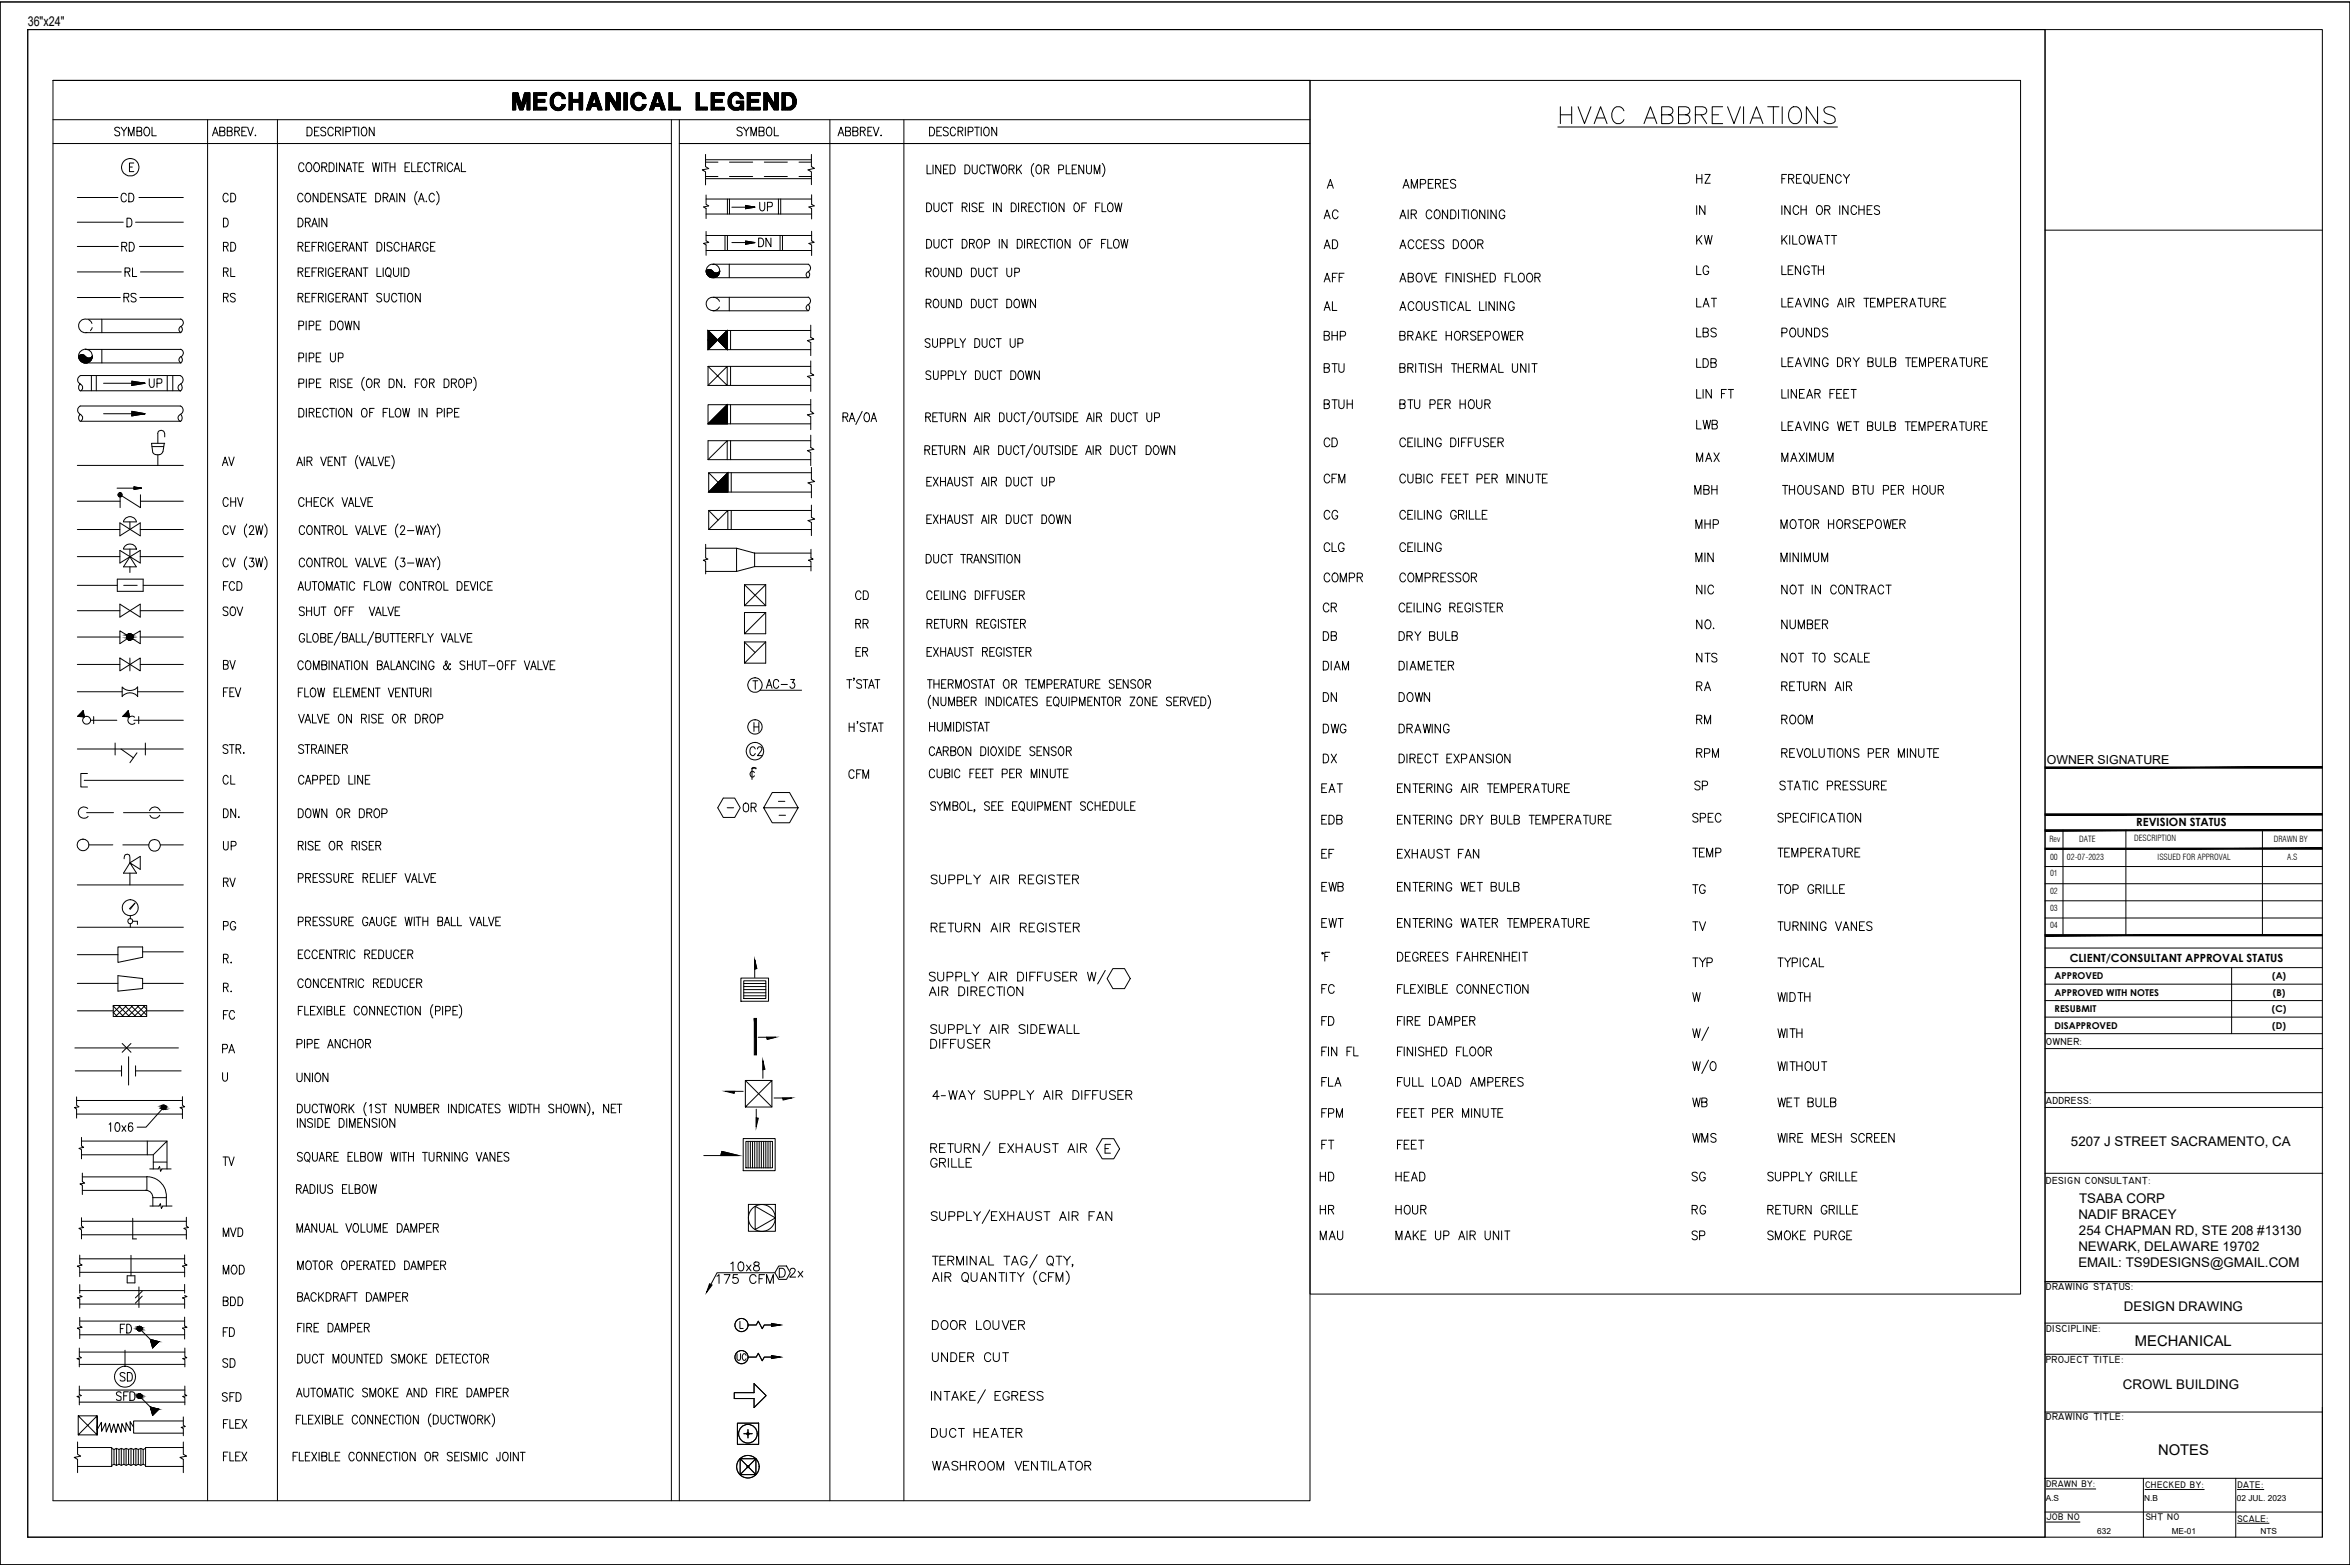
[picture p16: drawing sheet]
<svg xmlns="http://www.w3.org/2000/svg" width="914mm" height="610mm" viewBox="0 0 914 610" stroke-linecap="round" stroke-linejoin="round" font-family="sans-serif">
<defs><g id="words">
<g font-size="5.8">
<text x="830.7" y="523.5">MECHANICAL</text>
<text x="839.7" y="566.1">NOTES</text>
</g>
<text font-size="5.3" x="10.8" y="10.2">36&quot;x24&quot;</text>
<g font-size="5.2">
<text x="805.8" y="445.8">5207 J STREET SACRAMENTO, CA</text>
<text x="809" y="468">TSABA CORP</text>
<text x="808.7" y="474.3">NADIF BRACEY</text>
<text x="808.9" y="480.5">254 CHAPMAN RD, STE 208 #13130</text>
<text x="808.7" y="486.7">NEWARK, DELAWARE 19702</text>
<text x="808.7" y="492.9">EMAIL: TS9DESIGNS@GMAIL.COM</text>
<text x="826.4" y="509.9">DESIGN DRAWING</text>
<text x="826.1" y="540.2">CROWL BUILDING</text>
</g>
<text font-size="4.8" x="796.4" y="297.3">OWNER SIGNATURE</text>
<g font-size="4.4">
<text x="831.3" y="321.4">REVISION STATUS</text>
<text x="805.4" y="374.3">CLIENT/CONSULTANT APPROVAL STATUS</text>
</g>
<g font-size="4">
<text x="796.1" y="406.7">OWNER:</text>
<text x="796.1" y="429.6">ADDRESS:</text>
<text x="796.1" y="460.5">DESIGN CONSULTANT:</text>
<text x="796.1" y="502">DRAWING STATUS:</text>
<text x="796.2" y="518">DISCIPLINE:</text>
<text x="796" y="530.3">PROJECT TITLE:</text>
<text x="796.1" y="552.6">DRAWING TITLE:</text>
</g>
<g font-size="3.8">
<text x="796.2" y="578.6">DRAWN BY:</text>
<text x="834.6" y="578.8">CHECKED BY:</text>
<text x="870.6" y="578.8">DATE:</text>
<text x="796.2" y="591.5">JOB NO</text>
<text x="834.9" y="591.2">SHT NO</text>
<text x="870.6" y="591.9">SCALE:</text>
</g>
<g font-size="3.7">
<text x="799.5" y="381">APPROVED</text>
<text x="884.1" y="381">(A)</text>
<text x="799.5" y="387.3">APPROVED WITH NOTES</text>
<text x="884.4" y="387.4">(B)</text>
<text x="799.5" y="393.7">RESUBMIT</text>
<text x="884" y="393.8">(C)</text>
<text x="799.5" y="400.2">DISAPPROVED</text>
<text x="884.2" y="400.2">(D)</text>
</g>
<g font-size="3.3">
<text x="797.4" y="327.6">Rev</text>
<text x="809.1" y="327.7">DATE</text>
<text x="830.4" y="327.3">DESCRIPTION</text>
<text x="884.7" y="327.4">DRAWN BY</text>
<text x="797.7" y="334.4">00</text>
<text x="804.2" y="334.4">02-07-2023</text>
<text x="839.6" y="334.4">ISSUED FOR APPROVAL</text>
<text x="889.9" y="334.4">A.S</text>
<text x="797.7" y="341">01</text>
<text x="797.7" y="347.6">02</text>
<text x="797.7" y="354.3">03</text>
<text x="797.7" y="361">04</text>
</g>
<g font-size="3.2">
<text x="796" y="584">A.S</text>
<text x="834.3" y="584">N.B</text>
<text x="870.4" y="584">02 JUL. 2023</text>
<text x="816" y="596.7">632</text>
<text x="845" y="596.7">ME-01</text>
<text x="879.6" y="596.7">NTS</text>
</g>
</g></defs>
<!-- layer: Text_Duct -->
<g fill="none" stroke="#000" stroke-width=".39">
<path d="M20.6 31.3h489.1v552.5h-489.1zM199.5 36h2l1.3 4.6 1.4-4.6h2v6.8h-1.2v-4.6l-1.5 4.6h-1.3l-1.5-4.6v4.6h-1.2zM207.6 36h5.1v1.1h-3.8v1.6h3.1v1.1h-3.1v1.9h3.8v1.1h-5.1zM212 38.7v1l-.1-1-.1 1-.2-1-.1 1-.2-1-.1 1-.1-1-.2 1v-1l-.2 1-.2-1-.1 1-.1-1-.1 1-.2-1-.2 1-.2-1-.2 1-.1-1-.1 1-.1-1v1M212 36.2v.8l-.1-.8-.1 .8-.2-.8-.1 .8-.2-.8-.1 .8-.1-.8-.2 .8v-.8l-.2 .8-.2-.8-.1 .8-.1-.8-.1 .8-.2-.8-.2 .8-.2-.8-.2 .8-.1-.8-.1 .8-.1-.8v.8M212.2 36.2v.8l.1-.8 .3 .8 .1-.8v.8M214.7 37.1a2.94 2.94 0 0 1 3.1-1.2 2.94 2.94 0 0 1 2.2 2.5h-1.4a1.53 1.53 0 0 0-1.4-1.4 1.53 1.53 0 0 0-1.6 1.1 2.54 2.54 0 0 0 1.8 3.9l1.1-.8v-.6h1.5a2.99 2.99 0 0 1-3.1 2.5 2.99 2.99 0 0 1-2.8-2.9l.1-2zM215.3 36.7v5.6l-.1-5.4-.2 5.1-.2-4.9-.1 4.6-.1-4.3-.1 3.8-.3-.3v-2.9v2.6M215.3 36.5v1.9l.3-.4v-1.6l.1 1.4 .1-1.5 .1 1.1 .2-1.2 .1 1.1 .2-.2v-1.1l.1 1h.2v-1l.1 1 .1-1 .1 .9 .3-.9 .1 1 .1-1 .2 1 .1-1 .1 1.1v-1.1l.2 1.3 .2-1.1 .2 1.3v-1.2l.1 1.5M219.8 38l-.1 .2-.1-.8-.1 .8-.1-1.2-.2 1.2-.2-1.5-.1 1.5-.1-1.8v1.8M221.4 36h1.3v2.7h2.6v-2.7h1.4v6.8h-1.4v-3h-2.6v3h-1.3zM225.3 38.7v1l-.2-1-.1 1-.1-1-.1 1-.2-1-.1 1-.1-1-.2 1-.2-1-.1 1-.1-1-.1 1-.2-1-.1 1-.1-1-.4 1-.1-1v1"/>
<path d="M225.5 36.2v6.5l.1-6.5 .1 6.5 .1-6.5 .1 6.5 .2-6.5 .1 6.5 .3-6.5 .1 6.5 .1-6.5v6.5M230.4 36h1.6l2.3 6.8h-1.6l-.4-1.4h-2.1l-.6 1.4h-1.5zM230.4 36.2v5.1l-.1-4.8-.1 4.8-.2 .4v-4.3l-.1 4.6-.2 .4v-4.3l-.1 4.6-.2-3.8-.1 3.8-.1-3-.1 3h-.2v-2.1l-.1 2.1-.1-1.4-.2 1.4-.1-.6-.2 .6M230.5 36.2v3.5l.2-3.5 .1 2.7 .2-2.7 .1 1.8 .3-1.8v2.3l.2-2.3 .2 3.1 .1-3.1 .1 3.9v-3.9M231.2 37.6l.8 2.6h-1.6zM232.1 36.5v4.8l.2-4.3 .2 5.3v-4.7l.2 5.1 .2-4.2 .1 4.2 .1-3.4 .1 3.4 .2-2.6 .2 2.6v-1.8l.2 1.8 .2-1 .1 1 .1-.2M235.7 36h1.5l2.7 4.6v-4.6h1.4v6.8h-1.6l-2.6-4.4v4.4h-1.4zM237.2 38.5v-2.3l.1 2.5 .1 .2v-2.4l.1 2.6 .2 .4v-2.5l.3 2.8v-2.3l.3 2.7v-2.2l.1 .2 .1 2.4v-2.2l.1 .3 .2 2.5v-2.3l.2 .1 .1 2.7v-2.4l.1 .2 .2 2.5v-2.3l.2 2.8 .1-2.2v2.4l.2-2.1M240 36.2v6.5l.1-6.5 .1 6.5h.3v-6.5v6.5l.2-6.5 .1 6.5 .3-6.5 .1 6.5 .1-6.5v6.5M242.7 36h1.4v6.8h-1.4zM246 37.1a2.98 2.98 0 0 1 3.2-1.1 2.98 2.98 0 0 1 2.2 2.4h-1.4a1.58 1.58 0 0 0-1.4-1.4 1.58 1.58 0 0 0-1.7 1.1 2.53 2.53 0 0 0 1.9 3.9l1.1-.8v-.6h1.5a3 3 0 0 1-3.2 2.5 3 3 0 0 1-2.8-2.9v-1.5zM246.6 36.7v5.6l-.1-5.4-.1 5.1-.2-4.9-.2 4.6v-4.3l-.2 3.8-.1-3.2-.1 2.6"/>
<path d="M246.7 36.5v1.9l.2-2 .2 1.4v-1.5l.2 1.1 .2-1.2 .1 1.1 .1-.2v-1.1l.1 1 .2-1 .2 1v-1l.2 .9 .2-.9 .2 1v-1l.1 1 .3-1 .1 1.1v-1.1l.2 1.3 .1-1.1 .3 1.3v-1.2l.1 1.5M251.2 38l-.1 .2-.1-.8-.2 .8-.1-1.2-.1 1.2-.2-1.5-.1 1.5-.2-1.8v1.8M255.1 36h1.6l2.2 6.8h-1.6l-.4-1.4h-2.2l-.4 1.4h-1.6zM255.1 36.2v5.1h-.3v-4.8l-.2 5.2v-4.3l-.3 5v-4.3v.4v4.2l-.2-3.8-.1 3.8h-.3v-3v3l-.1-2.1-.2 2.1-.2-1.4v1.4l-.2-.6-.1 .6M255.1 36.2v3.5l.1-3.5 .2 2.7 .2-2.7 .1 1.8 .2-1.8v1.8l.3 .5v-2.3l.1 3.1 .2-3.1 .2 3.9v-3.9M255.8 37.6l.9 2.6h-1.6zM256.8 36.5v4.8l.1-4.3 .1 4.8 .3 .5v-4.7v.5v4.6l.1-4.2 .2 4.2 .1-3.4 .1 3.4 .2-2.6 .1 2.6 .1-1.8 .2 1.8 .1-1 .2 1 .1-.2M260.2 36h1.5v5.7h3.1v1.1h-4.6zM270.8 36h1.4v5.7h3.1v1.1h-4.5zM276.7 36h5.1v1.1h-3.8v1.6h3.1v1.1h-3.1v1.9h3.8v1.1h-5.1zM281.1 38.7v1l-.1-1h-.2v1l-.1-1-.1 1-.2-1-.1 1-.1-1-.2 1v-1l-.2 1-.2-1-.1 1-.1-1-.2 1-.1-1-.2 1-.1-1-.1 1-.2-1-.2 1-.2-1v1M281.1 36.2v.8l-.1-.8h-.2v.8l-.1-.8-.1 .8-.2-.8-.1 .8-.1-.8-.2 .8v-.8l-.2 .8-.2-.8-.1 .8-.1-.8-.2 .8-.1-.8-.2 .8-.1-.8-.1 .8-.2-.8-.2 .8-.2-.8v.8"/>
<path d="M281.3 36.2v.8v-.8l.2 .8 .3-.8v.8M284.4 36.7a2.97 2.97 0 0 1 4.9 1.5l-1.3 .2a1.64 1.64 0 0 0-1.7-1.5 1.64 1.64 0 0 0-1.6 1.5 2.35 2.35 0 0 0 .3 2.6 2.35 2.35 0 0 0 2.4 .7l.6-.5 .3-1h-1.8v-.9h2.8v3.5h-1v-.7a3.2 3.2 0 0 1-4.1 0 3.2 3.2 0 0 1-.7-4zM286.3 36v.9l-.2-.9v1l-.3-1-.1 1.1-.2-1.1v1.3l-.2-1.1-.2 1.3-.1-1.2-.1 1.7-.2-1.6v1.8M286.5 39.5v.6l.1-.6 .2 .6 .1-.6 .1 .6 .2-.6 .1 .6 .1-.6 .2 .6 .1-.6 .2 .6 .2-.6 .2 .6 .1-.6v3.2l.1-3.2 .2 3.2 .1-3.2 .2 3.2 .2-3.2 .1 3.2v-3.2M286.5 36v.9l.1-.9 .2 1 .2-1 .2 1.1 .1-1.1 .1 1.3 .2-1.1 .1 1.3 .2-1.2 .1 1.7 .1-1.5v1.7l.2-1.5M288.4 36.9v1.3l.1-1.2 .2 1.2 .1-.9 .2 .9v-.7M289.2 37.8v.4M290.7 36h5.1v1.1h-3.8v1.6h3.2v1.1h-3.2v1.9h3.8v1.1h-5.1zM292.2 37v-.8l.1 .8 .1-.8 .2 .8 .1-.8 .1 .8h.2v-.8l.1 .8 .2-.8 .1 .8 .1-.8 .2 .8 .1-.8 .1 .8h.2v-.8l.1 .8 .1-.8 .2 .8 .1-.8 .2 .8 .1-.8v.8h.3l.1-.8 .1 .8 .1-.8 .2 .8 .1-.8v.8M295.2 38.7v1h-.3v-1v1l-.1-1-.2 1-.1-1-.2 1-.1-1-.1 1h-.2v-1l-.1 1-.1-1-.2 1-.1-1-.1 1-.2-1-.1 1h-.2l-.1-1-.1 1-.2-1-.1 1-.1-1v1M297.1 36h1.5l2.8 4.6v-4.6h1.5v6.8h-1.7l-2.7-4.4v4.4h-1.4zM298.6 38.5v-2.3l.2 2.5 .2 .2v-2.4v2.6l.2 .4v-2.5l.1 2.5 .2 .3v-2.3l.2 2.7v-2.2l.2 .2 .2 2.4v-2.2v.3l.2 2.5 .1-2.2 .1 2.7v-2.4l.2 .2 .1 2.5v-2.3l.1 .3 .2 2.5 .1-2.2v2.4l.2-2.1"/>
<path d="M301.5 36.2v6.5l.1-6.5 .2 6.5 .1-6.5 .1 6.5 .2-6.5 .1 6.5 .2-6.5 .2 6.5 .2-6.5v6.5M304.2 36h3.4a3.7 3.7 0 0 1 2.3 3.4 3.7 3.7 0 0 1-2.3 3.4h-3.4zM305.6 37.1l2 .3 .5 .7 .3 .6-.1 2.1a2.41 2.41 0 0 1-2.7 .9zM308.4 36.4v2.3l-.3-2.4v1.7l-.3-1.8v1.3l-.1-1.3-.1 1.1h-.2v-1.1l-.1 .9-.1-.9-.2 .9-.1-.9-.1 .8-.2-.8-.1 .8h-.2v-.8l-.1 .8v-.8l-.4 .8-.1-.8v.8M308.5 36.5v5.8l.2-.2v-5.4l.1 5.3 .1-5 .2 4.7 .1-4.3 .1 4 .2-3.6v3l.3-2.1 .1 1M20.6 55.8h240.6M20.6 46.6h489.1M46.6 50a1.06 1.06 0 0 0-1.1-.5 1.06 1.06 0 0 0-.9 .7l.2 .4 1.7 1a.81 .81 0 0 1-.6 1.2l-.9-.1-.4-.4M47.1 49.5l1.1 1.6v1.7M49.3 49.5l-1.1 1.6M50 52.8v-3.3l1.1 3.3 1.1-3.3v3.3M53.3 51.1l1.6-.2 .2-1.1-.6-.3h-1.2v3.3l1.8-.2v-1.2l-.6-.3"/>
<path d="M56.6 49.7l.2-.2a1.79 1.79 0 0 1 1.5 1.4 1.79 1.79 0 0 1-.9 1.9 1.7 1.7 0 0 1-1.4-1 1.7 1.7 0 0 1 .3-1.8zM59.1 49.5v3.3h1.7M80.8 46.6v537.2M82.7 52.8l1.1-3.3 1.1 3.3M83.1 51.7h1.4M85.5 51.1l1.7-.2 .3-.5-.3-.7-1.7-.2v3.3l1.7-.1 .3-.5a.88 .88 0 0 0-.7-1.1M88.4 51.1l1.6-.2 .3-.5-.3-.7-1.6-.2v3.3l1.6-.1 .3-.5a.88 .88 0 0 0-.7-1.1M91.4 51.1l1.6-.2 .2-.5-.2-.7-1.6-.2v3.3M92.3 51.1l.9 1.7M94.1 51.1h1.2M96 49.5h-1.9v3.3h1.9M96.4 49.5l1.1 3.3 1.1-3.3"/>
<path d="M99.4 52.6v.2zM108 46.6v537.2M119.5 49.5a1.73 1.73 0 0 1 1.8 .8 1.73 1.73 0 0 1-.1 2l-.3 .4-1.4 .1zM122.4 51.1h1.1M124.2 49.5h-1.8v3.3h1.8M126.7 50a1.04 1.04 0 0 0-1-.6 1.04 1.04 0 0 0-.9 .8l.2 .4 1.7 1a.81 .81 0 0 1-.6 1.2l-1-.1-.3-.4M129.7 50.2a1.06 1.06 0 0 0-1.3-.7 1.06 1.06 0 0 0-.8 1.2v.9a1.07 1.07 0 0 0 .8 1.2 1.07 1.07 0 0 0 1.3-.7M130.6 51.1l1.6-.2 .4-.7-.8-.7h-1.2v3.3M131.6 51.1l1 1.7M133.5 49.5v3.3M134.6 51.2h1.2a.87 .87 0 0 0 .7-.8 .87 .87 0 0 0-.7-.9h-1.2v3.3M137.1 49.5h1.9"/>
<path d="M138 49.5v3.3M139.6 49.5v3.3M141.1 49.7l.9-.2a2.21 2.21 0 0 1 0 3.3h-.6a2.13 2.13 0 0 1-.3-3.1zM145.6 49.5v3.3l-1.9-3.3v3.3M199.6 42.7v-6.5l.1 6.5h.2v-6.5l.1 6.5 .2-6.5v6.5l.2-6.5 .2 6.5 .1-6.5v2.3l.3 .4 .1-2.7 .1 3.6 .1-3.6 .2 4.4v-4.4l.2 .3v4.6l.1 .3v-4.4v4.8l.3 .5v-4.3l.1 4.7 .1-3.8 .1 3.8 .2-2.9v2.9l.3-2.5v2.5h.3v-3.4l.1 3.4 .2-4.2v4.2l.2-.4v-4.3l.1-.5v4.3l.2-5.3v4.6l.2-.5v-4.4l.1 4 .1-4 .2 3.3 .2-3.3 .1 2.3 .2-2.3v6.5l.2-6.5 .2 6.5 .2-6.5 .1 6.5 .1-6.5 .2 6.5 .1-6.5v6.5M207.7 42.7v-6.5l.2 6.5 .1-6.5 .1 6.5 .2-6.5v6.5l.2-6.5 .2 6.5v-6.5l.2 6.5 .2-.9 .1 .9 .1-.9 .1 .9 .2-.9 .2 .9v-.9l.2 .9 .2-.9 .1 .9 .1-.9 .1 .9 .2-.9 .2 .9v-.9l.2 .9 .1-.9 .1 .9 .2-.9 .1 .9 .2-.9 .1 .9 .1-.9 .3 .9 .1-.9 .2 .9 .1-.9v.9M215.3 40.6v1.8h.3v-1.5l.2 1.8v-1.4l.3 1.5v-1.1l.1 1.1 .3-1v1.1h.2v-.9l.1 .9 .1-.9 .1 .9 .2-.8 .2 .8 .1-.9 .2 .9 .1-.9 .1 .9 .2-1.2 .2 1.1 .1-1.4 .1 1.3v-1.4M218.6 40.8v1.9l.2-1.9 .1 1.6 .1-1.6 .2 1.3 .2-1.3 .1 1 .1-1 .1 .6 .1-.6M221.5 42.7v-6.5l.1 6.5 .2-6.5 .1 6.5 .1-6.5 .2 6.5 .1-6.5 .3 6.5 .1-6.5v6.5M230.5 40.3v1l.2-1 .1 1 .2-1 .1 1 .1-1 .2 1v-1l.2 1 .2-1 .2 1v-1M235.8 42.7v-6.5l.2 6.5 .1-6.5 .1 6.5 .2-6.5 .1 6.5 .1-6.5 .2 6.5 .3-6.5v6.5M242.8 42.7v-6.5l.2 6.5 .1-6.5 .1 6.5 .2-6.5 .1 6.5h.2v-6.5l.2 6.5 .2-6.5v6.5"/>
<path d="M246.7 40.6v1.8l.2-1.5 .2 1.8v-1.4l.4 1.5v-1.1l.1 1.1 .2-1v1.1l.2-.9 .2 .9v-.9l.2 .9 .2-.8 .2 .8 .1-.9 .1 .9 .2-.9 .1 .9 .2-1.2 .1 1.1 .1-1.4 .2 1.3v-1.4M250 40.8v1.9l.1-1.9 .2 1.6 .1-1.6 .2 1.3 .1-1.3 .1 1 .2-1 .1 .6 .1-.6M255.1 40.3v1l.1-1 .2 1 .2-1 .1 1 .1-1 .1 1h.3v-1v1l.1-1 .4 1v-1M261.2 46.6v537.2M264.3 46.6v537.2M264.3 55.8h245.4M264.8 41.7v1l-.2-1-.1 1-.2-1-.1 1-.1-1-.2 1-.1-1-.1 1-.2-1-.1 1-.2-1-.1 1-.1-1-.2 1v-1l-.2 1-.2-1-.1 1-.1-1-.1 1-.4-1v1l-.2-6.5-.2 6.5-.1-6.5-.1 6.5-.1-6.5-.2 6.5-.2-6.5v6.5l-.2-6.5v6.5M275.3 41.7v1l-.1-1-.2 1-.2-1-.1 1-.1-1-.1 1-.1-1-.2 1-.1-1-.2 1-.1-1-.1 1-.2-1-.1 1-.1-1-.2 1-.1-1-.2 1-.1-1-.3 1-.1-1-.1 1-.2-6.5-.1 6.5-.2-6.5-.1 6.5-.1-6.5-.1 6.5-.1-6.5-.2 6.5-.2-6.5v6.5M276.8 42.7v-6.5l.1 6.5 .1-6.5 .2 6.5 .2-6.5 .1 6.5 .1-6.5 .1 6.5 .1-6.5 .2 6.5 .1-.9 .2 .9 .1-.9 .1 .9 .2-.9 .1 .9 .1-.9 .2 .9 .1-.9 .2 .9 .1-.9 .1 .9 .2-.9 .2 .9v-.9l.2 .9 .1-.9 .1 .9 .2-.9 .1 .9 .1-.9h.2v.9l.1-.9 .2 .9 .2-.9 .2 .9 .1-.9v.9M288.3 40.3v1.7l-.2 .1v-1l-.2 1.3v-1l-.2 .3-.1 1v-1l-.3 1.1v-1l-.1 1-.2-.8-.1 .8-.1-.8-.2 .8-.1-.8-.3 .8-.1-.8-.1 .8-.2-1-.1 1-.2-1.1v1.1l-.2-1.4-.2 1.3v-1.4l-.2 1.2-.2-1.9-.1 1.7v-5.8l-.2 5.6v-5.2l-.1 4.9-.3-.1v-4.6l-.1 4.6-.1-4.2-.1 3.7-.2-3-.2 2.4M288.8 50a1.21 1.21 0 0 0-2 0l.1 .6 1.7 1 .2 .7a1.21 1.21 0 0 1-2 0M289.3 49.5l1.1 1.6v1.7"/>
<path d="M290.9 42.7v-6.5l.1 6.5 .1-6.5 .1 6.5 .2-6.5 .1 6.5 .1-6.5 .2 6.5 .1-6.5 .1 6.5 .2-.9 .1 .9 .1-.9 .2 .9 .1-.9 .1 .9h.2v-.9l.1 .9 .2-.9 .1 .9 .1-.9 .2 .9 .1-.9 .1 .9h.2v-.9l.1 .9 .1-.9 .2 .9 .1-.9 .2 .9 .1-.9v.9h.3v-.9l.1 .9 .1-.9 .3 .9 .1-.9v.9M291.5 49.5l-1.1 1.6M292.2 52.8v-3.3l1.1 3.3 1-3.3v3.3M295.4 51.1l1.7-.2v-1.2l-1.7-.2v3.3l1.7-.1 .2-1-.2-.5-.4-.1M297.3 42.7v-6.5l.2 6.5 .1-6.5 .1 6.5 .2-6.5v6.5l.2-6.5 .3 6.5 .1-6.5v6.5M298.7 49.7a1.07 1.07 0 0 1 1.1 0 1.07 1.07 0 0 1 .5 1v.9a1.08 1.08 0 0 1-1 1.3 1.08 1.08 0 0 1-1.1-1.3l.1-1.4zM301.3 49.5v3.3h1.7M308.4 40.6v1.8l-.1-1.5-.2 1.6-.3-1.2v1.4l-.1-1.3-.1 1.3h-.2v-1l-.1 1-.1-1-.2 1-.1-1-.1 1-.2-.9-.1 .9h-.2v-.9l-.1 .9v-.9l-.2 .9-.2-.9-.2 .9-.1-6.5-.2 6.5-.2-6.5v6.5l-.2-6.5-.2 6.5-.1-6.5-.1 6.5-.1-6.5v6.5M322.9 46.6v537.2M326.1 52.8l1.1-3.3 1.1 3.3M326.5 51.7h1.4M329 51.1l1.7-.2 .1-1.1-.6-.3h-1.2v3.3l1.8-.2v-1.2l-.6-.3"/>
<path d="M331.9 51.1l1.6-.2 .3-.5-.1-.6-.5-.3h-1.3v3.3l1.8-.2 .1-.9-.6-.6M334.8 51.1l1.5-.2 .4-.5-.2-.6-.6-.3h-1.1v3.3M335.7 51.1l1 1.7M337.7 51.1h1.1M339.3 49.5h-1.6v3.3h1.6M339.9 49.5l.9 3.3 1.2-3.3M342.7 52.7h.2zM351.7 46.6v537.2M361.7 49.5a1.75 1.75 0 0 1 2 1.2 1.75 1.75 0 0 1-1.1 2.1h-.9zM364.5 51.1h1.1M366.4 49.5h-1.9v3.3h1.9M369 50a.99 .99 0 0 0-1.2-.5 .99 .99 0 0 0-.7 1.1l1.5 .8 .4 .9a1.16 1.16 0 0 1-2 0"/>
<path d="M371.8 50.2a1 1 0 0 0-1.5-.5 2.22 2.22 0 0 0 .2 3.1l.9-.1 .4-.6M372.8 51.1l1.6-.2 .2-1.1-.6-.3h-1.2v3.3M373.7 51.1l1 1.7M375.6 49.5v3.3M376.7 51.2l1.7-.1 .2-.5-.2-.9-1.7-.2v3.3M379.2 49.5h1.9M380.2 49.5v3.3M381.8 49.5v3.3M383 50l.6-.5a1.7 1.7 0 0 1 1 2.8l-.2 .4a1.14 1.14 0 0 1-1.2 0 1.14 1.14 0 0 1-.5-1.1zM387.8 49.5v3.3l-1.9-3.3v3.3M30.1 76.8h15.8M49.1 75.9a1.04 1.04 0 0 0-1.2-.7 1.04 1.04 0 0 0-.8 1.2v.9a1.05 1.05 0 0 0 .8 1.2 1.05 1.05 0 0 0 1.2-.7"/>
<path d="M50.1 75.2a1.7 1.7 0 0 1 2 1.7 1.7 1.7 0 0 1-2 1.6zM50.4 65h1.1M52.1 63.4h-1.7v3.4h1.7M54.1 76.8h17.2M88.8 75.9a1.02 1.02 0 0 0-1.3-.7 1.02 1.02 0 0 0-.7 1.2v.9a1.03 1.03 0 0 0 .7 1.2 1.03 1.03 0 0 0 1.3-.7M89.8 75.2a1.69 1.69 0 0 1 2 1.7 1.69 1.69 0 0 1-2 1.6zM117.9 75.9a1.06 1.06 0 0 0-1.3-.7 1.06 1.06 0 0 0-.8 1.2v.9a1.07 1.07 0 0 0 .8 1.2 1.07 1.07 0 0 0 1.3-.7M118.2 64.2a.93 .93 0 0 0-.9-.9 .93 .93 0 0 0-.9 .9 1.48 1.48 0 0 0-.2 1.8 1.48 1.48 0 0 0 1.7 .6l.3-.7M119.2 75.4l.3-.2a1.68 1.68 0 0 1 1.5 1.7 1.68 1.68 0 0 1-1.5 1.6 2.13 2.13 0 0 1-.3-3.1zM119.6 63.5l.3-.2a1.84 1.84 0 0 1 1.5 1.4 1.84 1.84 0 0 1-.7 1.9l-.2 .2a1.84 1.84 0 0 1-1.5-1.4 1.84 1.84 0 0 1 .6-1.9zM122.6 63.5l.3-.2a1.84 1.84 0 0 1 1.5 1.4 1.84 1.84 0 0 1-.7 1.9l-.2 .2a1.84 1.84 0 0 1-1.5-1.4 1.84 1.84 0 0 1 .6-1.9zM123.7 75.2v3.3l-1.9-3.3v3.3"/>
<path d="M124.8 75.2a1.81 1.81 0 0 1 1.9 1 1.81 1.81 0 0 1-.5 2.2l-1.4 .1zM125.2 65l1.7-.2 .3-.5-.3-.8-1.7-.2v3.5M126.2 65l1 1.8M127.7 76.8h1.1M128.1 63.3a1.84 1.84 0 0 1 1.9 1.1 1.84 1.84 0 0 1-.5 2.2l-1.4 .2zM129.5 75.2h-1.8v3.3h1.8M131 63.3v3.5M132.2 75.2v3.3l-1.9-3.3v3.3M134 63.3v3.5l-1.9-3.5v3.5M134.7 66.8l1.1-3.5 1 3.5M135.1 75.7a1.11 1.11 0 0 0-1.9 0l.2 .7 1.4 .7 .3 1a1.23 1.23 0 0 1-1.9 0M135.1 65.7h1.3"/>
<path d="M135.7 78.5l1-3.3 1.1 3.3M136.1 77.4h1.3M137.2 63.3h1.8M138.1 63.3v3.5M138.1 75.2h2M139.1 75.2v3.3M139.7 65h1.1M140.7 76.8h1.1M141.5 63.3h-1.8v3.5h1.8M142.5 75.2h-1.8v3.3h1.8M144.9 63.3l.7 3.5 .7-3.5 .7 3.5 .7-3.5M146.2 75.2a1.79 1.79 0 0 1 1.9 1 1.79 1.79 0 0 1-.5 2.2l-1.4 .1z"/>
<path d="M148.5 63.3v3.5M149.1 76.8l1.6-.2 .3-.4-.3-.8-1.6-.2v3.3M149.2 63.3h1.9M150 76.8l1 1.7M150.1 63.3v3.5M151.5 78.5l1.1-3.3 1.1 3.3M151.8 65h1.9M151.8 63.3v3.5M151.9 77.4h1.4M153.7 63.3v3.5M154.4 75.2v3.3M157.4 75.2v3.3l-1.9-3.3v3.3"/>
<path d="M157.6 65h1.1M159.4 63.3h-1.8v3.5h1.8M160.2 63.3v3.5h1.8M162.3 74.5a3.9 3.9 0 0 0 0 5.2M162.6 65h1M162.9 78.5l1.1-3.3 1.1 3.3M163.3 77.4h1.3M164.4 63.3h-1.8v3.5h1.8M165.9 78.3v.2zM167.1 64.2a1.07 1.07 0 0 0-1.3-.9 1.07 1.07 0 0 0-.7 1.4v.7a1.07 1.07 0 0 0 .7 1.4 1.07 1.07 0 0 0 1.3-.9M167.6 63.3h1.9M168.6 63.3v3.5"/>
<path d="M169 75.9a1.06 1.06 0 0 0-1.2-.7 1.06 1.06 0 0 0-.8 1.2v.9a1.07 1.07 0 0 0 .8 1.2 1.07 1.07 0 0 0 1.2-.7M169.9 74.5a4 4 0 0 1 0 5.2M170.3 65l1.7-.3-.1-1.2-1.6-.2v3.5M171.2 65l.9 1.8M173.1 63.3v3.5M176.1 64.2a.98 .98 0 0 0-1.5-.7 2.16 2.16 0 0 0 .3 3.3 1.05 1.05 0 0 0 1.2-.9M176.7 66.8l1.1-3.5 1.1 3.5M177 65.7h1.5M179.5 63.3v3.5h1.7M274.5 60.1v4.7l1.3 .8-2.5 .5 1.2 .7v5.1M274.5 62.1h41.2M274.5 69.5h41.2"/>
<path d="M274.5 68.7h4.9M274.5 63.1h4.9M274.7 75.9v3.6l1.1 .6-2 .4 .9 .6v3.9M274.7 77.4h41.1M283 77.4v5.9M283.8 68.7h9.1M283.8 63.1h9.1M283.8 77.4v5.9M290.1 79.9l3.7 .7-3.7 .6zM295.6 78.7v2.4a.97 .97 0 0 0 1 1 .97 .97 0 0 0 1-1v-2.4M297.4 68.7h9M297.4 63.1h9"/>
<path d="M302.9 77.4v5.9M303.8 77.4v5.9M310.9 68.7h4.8M310.9 63.1h4.8M315.7 60.1v4.7l1.2 .7-2.5 .6 1.3 .7v5M315.8 75.8v3.7l1 .6-2.1 .4 1.1 .6v4.1M360.6 79a1.71 1.71 0 0 1 1.9 1.6 1.71 1.71 0 0 1-1.9 1.7zM360.7 64.2v3.4h1.7M363.1 64.2v3.4M363.4 79l.2 2.9a.98 .98 0 0 0 1.1 .4 .98 .98 0 0 0 .7-.9v-2.4M366.1 64.2v3.4l-2-3.4v3.4M367.1 65.8h1.1"/>
<path d="M368.4 79.8l-.7-.8h-.7a2.28 2.28 0 0 0 0 3.3h.7l.7-.8M368.9 64.2h-1.8v3.4h1.8M368.9 79h1.9M369.7 64.2a1.83 1.83 0 0 1 2 1 1.83 1.83 0 0 1-.6 2.2l-1.4 .2zM369.9 79v3.3M375.5 64.2a1.73 1.73 0 0 1 1.9 1.7 1.73 1.73 0 0 1-1.9 1.7zM377.2 79v3.3M378.3 64.2v2.4a.97 .97 0 0 0 1 1 .97 .97 0 0 0 .9-1v-2.4M380.2 79.4a1 1 0 0 0-1.3-.5 1 1 0 0 0-.6 1.2l1.5 .8a.97 .97 0 0 1-.2 1.4 .97 .97 0 0 1-1.4-.4M382.8 79h-1.7v3.3h1.7M383.2 65a1.05 1.05 0 0 0-1.2-.8 1.05 1.05 0 0 0-.8 1.3v.8a1.04 1.04 0 0 0 .8 1.3 1.04 1.04 0 0 0 1.2-.8M383.8 64.2h1.9"/>
<path d="M384.7 64.2v3.4M386.2 64.2l.6 3.4 .7-3.4 .7 3.4 .7-3.4M386.6 79v3.3M389.6 79v3.3l-2-3.3v3.3M390.1 64.3a1.15 1.15 0 0 1 1.7 1.2v.8a1.1 1.1 0 0 1-1.1 1.3 1.1 1.1 0 0 1-1.1-1.3l.1-1.3zM392.6 65.8l1.7-.1 .3-.5-.3-.9-1.7-.1v3.4M393.5 79a1.72 1.72 0 0 1 2 1.6 1.72 1.72 0 0 1-2 1.7zM393.7 65.8l.9 1.8M395.6 64.2v3.4M396.2 65.7l1.3 1.9M396.3 79v3.3M397.5 64.2l-1.9 2.3"/>
<path d="M402.1 79h-1.8v3.3h1.8M402.3 63.6a3.9 3.9 0 0 0 0 5.1M403.6 64.3a1.1 1.1 0 0 1 1.2 .1 1.1 1.1 0 0 1 .5 1.1v.8a1.1 1.1 0 0 1-1.1 1.3 1.1 1.1 0 0 1-1.1-1.3l.1-1.3zM404.8 79.8a1.06 1.06 0 0 0-1.2-.8 1.06 1.06 0 0 0-.8 1.3v.8a1.06 1.06 0 0 0 .8 1.2 1.06 1.06 0 0 0 1.2-.8M405.4 79h1.8M406.3 65.8l1.5-.1 .3-.5-.3-.9-1.5-.1v3.4M406.4 79v3.3M407.2 65.8l.9 1.8M408 79v3.3M409.2 79.4a1.06 1.06 0 0 1 1.3-.4 1.06 1.06 0 0 1 .6 1.3v.8a1.09 1.09 0 0 1-1.1 1.3 1.09 1.09 0 0 1-1.1-1.3zM411.9 66h1.3l.7-.7a.9 .9 0 0 0-.7-1.1h-1.3v3.4M414 79v3.3l-1.9-3.3v3.3"/>
<path d="M414.9 64.2v3.4h1.5M417.2 65.8h1.1M418.1 79.4l.5-.4a1.71 1.71 0 0 1 1.5 1.6 1.71 1.71 0 0 1-1.5 1.7l-.7-1.2zM418.9 64.2h-1.7v3.4h1.7M421.7 64.2v3.4l-1.9-3.4v3.4M422.8 79h-1.8v3.3M422.8 64.2v2.4a.95 .95 0 0 0 .9 1 .95 .95 0 0 0 1-1v-2.4M425.8 67.6v-3.4l1.1 3.4 1-3.4v3.4M428 79h-1.7v3.3M428.8 79v3.3h1.6M428.9 63.6a3.7 3.7 0 0 1 0 5.1M431.2 79.4l.3-.2a1.11 1.11 0 0 1 1.6 1.1v.8a1.09 1.09 0 0 1-1.1 1.3 1.09 1.09 0 0 1-1-1.3z"/>
<path d="M433.8 79l.7 3.3 .7-3.3 .7 3.3 .6-3.3M30.1 95.9h16M30.1 86.4h17.9M47.4 95.9l1.8-.3v-1l-.6-.3h-1.2v3.4M48.4 95.9l.9 1.8M49.4 84.9a1.81 1.81 0 0 1 2 1 1.81 1.81 0 0 1-.6 2.2l-1.4 .2zM50.3 94.3a1.73 1.73 0 0 1 2 1.7 1.73 1.73 0 0 1-2 1.7zM52.7 86.4h18.6M54.2 95.9h17.1M87 95.9l1.7-.3v-1l-.6-.3h-1.1v3.4M87 84.9a1.8 1.8 0 0 1 1.8 1.1 1.8 1.8 0 0 1-.5 2.1l-1.3 .2zM87.9 95.9l.9 1.8"/>
<path d="M89.8 94.3a1.73 1.73 0 0 1 1.9 1.7 1.73 1.73 0 0 1-1.9 1.7zM116 95.9l1.7-.3v-1l-.6-.3h-1.1v3.4M116 84.9a1.8 1.8 0 0 1 1.9 1.1 1.8 1.8 0 0 1-.6 2.1l-1.3 .2zM116.9 95.9l1 1.8M118.8 86.4l1.7-.1 .2-.4-.2-.9-1.7-.1v3.4M118.8 95.9h1.1M119.8 86.4l.9 1.9M120.6 94.3h-1.8v3.4h1.8M121.3 88.3l1.1-3.4 1.1 3.4M121.4 95.9h1.1M121.8 87.1h1.3M123.2 94.3h-1.8v3.4"/>
<path d="M123.9 95.9l1.7-.3v-1l-.5-.3h-1.2v3.4M124.2 84.9v3.4M124.8 95.9l1 1.8M126.7 94.3v3.4M127.2 84.9v3.4l-2-3.4v3.4M129.8 95.1a.98 .98 0 0 0-1.6-.7 2.32 2.32 0 0 0 .3 3.3 1.07 1.07 0 0 0 1.3-1.3h-.7M130.7 95.9h1.1M132.5 94.3h-1.8v3.4h1.8M133.4 95.9l1.7-.3v-1l-.5-.3h-1.2v3.4M134.2 95.9l1.1 1.8M135.8 97.7l1-3.4 1.1 3.4M136.2 96.5h1.4"/>
<path d="M140.6 94.3v3.4l-1.9-3.4v3.4M141.3 94.3h1.9M142.2 94.3v3.4M146.7 94.3a1.84 1.84 0 0 1 1.9 1.1 1.84 1.84 0 0 1-.5 2.1l-1.4 .2zM149.6 94.3v3.4M152.5 94.8a1.13 1.13 0 0 0-1.9 0l.1 .8 1.5 .6 .3 1a1.13 1.13 0 0 1-1.9 0M155.4 95.1a.96 .96 0 0 0-1-.8 .96 .96 0 0 0-.9 .8l-.2 1.3a1.06 1.06 0 0 0 .8 1.3 1.06 1.06 0 0 0 1.3-.8M156.4 95.9h1.8M156.4 94.3v3.4M158.2 94.3v3.4M159 97.7l1-3.4 1.1 3.4M159.4 96.5h1.2"/>
<path d="M161.8 95.9l1.6-.2v-1.3l-1.6-.1v3.4M162.8 95.9l.8 1.8M166.5 95.1a1.03 1.03 0 0 0-1.2-.8 1.03 1.03 0 0 0-.8 1.3v.8a1.04 1.04 0 0 0 1 1.3 1.04 1.04 0 0 0 1-1.3h-.6M167.6 95.9h1M169.3 94.3h-1.7v3.4h1.7M274.7 90v3.7l1.1 .6-2 .4 .9 .6v4M274.7 83.3h41.1M274.7 97.5h41.1M274.7 91.6h41.1M282.1 91.6v5.9M283 91.6v5.9M284.8 80.6h8.1"/>
<path d="M284.8 94.4h8.1M290.1 93.8l3.7 .6-3.7 .6zM295.2 92.6a1.7 1.7 0 0 1 2 1.7 1.7 1.7 0 0 1-2 1.7zM298.6 80.4h1.3a.9 .9 0 0 0 .6-.8 .9 .9 0 0 0-.6-.9h-1.3v3.3M300 92.6v3.4l-2-3.4v3.4M303.5 91.6v5.9M304.5 91.6v5.9M315.8 90v3.7l1 .6-2.1 .4 1.1 .6v4.1M360.6 93.1a1.71 1.71 0 0 1 1.9 1.7 1.71 1.71 0 0 1-1.9 1.7zM363.4 93.1v2.4a.99 .99 0 0 0 1 1 .99 .99 0 0 0 1-1v-2.4M368.4 93.9l-.7-.8a1.19 1.19 0 0 0-1.4 1.3l.1 1.3 .6 .8h.7l.7-.8M368.9 93.1h1.9"/>
<path d="M369.9 93.1v3.4M374.4 93.1a1.71 1.71 0 0 1 2 1.7 1.71 1.71 0 0 1-2 1.7zM374.4 80.6l1.6-.2 .3-.5-.2-.7-.5-.2h-1.2v3.3M375.3 80.6l1 1.7M377.2 94.7l1.7-.1 .2-.6-.2-.7-1.7-.2v3.4M378.2 94.7l.9 1.8M380.2 93.6a1.06 1.06 0 0 1 1.3-.4 1.06 1.06 0 0 1 .6 1.2v.8a1.03 1.03 0 0 1-.7 1.3 1.03 1.03 0 0 1-1.2-.8 1.96 1.96 0 0 1 0-2.1zM381.1 80.6h1M383.2 94.9h1.1a.87 .87 0 0 0 .8-.9 .87 .87 0 0 0-.8-.9h-1.1v3.4M388.8 93.1v3.4M391.8 93.1v3.4l-1.9-3.4v3.4M395.8 93.1a1.72 1.72 0 0 1 2 1.7 1.72 1.72 0 0 1-2 1.7z"/>
<path d="M397.5 80.6l1.6-.2 .1-1.2-1.7-.2v3.3M398.4 80.6l.9 1.7M398.7 93.1v3.4M399.8 94.7l1.6-.1 .2-1.1-.6-.4h-1.2v3.4M400.3 80.6h1.1M400.8 94.7l.9 1.8M402.7 94.7h1.1M404.4 93.1h-1.7v3.4h1.7M407.2 93.9a.99 .99 0 0 0-1.3-.8 2.04 2.04 0 0 0 0 3.4l.9-.1 .4-.7M407.7 93.1h1.9M408.7 93.1v3.4M410.3 93.1v3.4"/>
<path d="M411.5 93.6a1.06 1.06 0 0 1 1.3-.4 1.06 1.06 0 0 1 .6 1.2v.8a1.11 1.11 0 0 1-1.1 1.4 1.11 1.11 0 0 1-1-1.4zM416.3 93.1v3.4l-1.9-3.4v3.4M420.7 93.3l.3-.2a1.71 1.71 0 0 1 1.4 1.7 1.71 1.71 0 0 1-1.4 1.7 2.1 2.1 0 0 1-.3-3.2zM421 80.6h1M423.3 94.7h1M425 93.1h-1.7v3.4M426.3 80.6h1.1M428.6 94.7h1.1M430.4 93.1h-1.8v3.4M431 93.1v3.4h1.7M433.5 93.6l.3-.3a1.14 1.14 0 0 1 1.7 1.1v.8a1.12 1.12 0 0 1-1.1 1.3 1.12 1.12 0 0 1-1.1-1.3zM436.1 93.1l.7 3.4 .7-3.4 .7 3.4 .7-3.4"/>
<path d="M30.1 105.8h17.1M30.1 115.7h16.7M48.2 115.7l1.8-.1v-1.4l-1.8-.1v3.4M48.6 105.8l1.8-.2 .1-1.1-1.9-.3v3.4M49.2 115.7l.9 1.8M49.7 105.8l.8 1.8M51.6 104.2v3.4h1.6M53 114.6l-.8-.5-1 .1-.2 .4 .2 .8 1.5 .7 .3 .9a1.19 1.19 0 0 1-2 0M54.4 115.7h16.9M54.7 105.8h16.6M87 115.7l1.5-.1 .2-1.2-1.7-.3v3.4M87 105.8l1.5-.2 .2-1.1-1.7-.3v3.4"/>
<path d="M87.9 115.7l.9 1.8M87.9 105.8l.9 1.8M89.8 104.2v3.4h1.6M91.5 114.6a1.06 1.06 0 0 0-1-.5 1.06 1.06 0 0 0-.9 .8l.4 .5 1.4 .8a.8 .8 0 0 1-.5 1.3h-.6l-.7-.5M116 105.8l1.6-.2 .3-.4-.2-.7-1.7-.3v3.4M116 115.7h1.1a.76 .76 0 0 0 .8-.8 .76 .76 0 0 0-.8-.8h-1.1v3.4M116.9 105.8l1 1.8M116.9 115.7l1 1.8M118.8 105.8h1.1M118.8 115.7h1.1M120.6 104.2h-1.8v3.4h1.8M120.6 114.1h-1.8v3.4h1.8"/>
<path d="M121.4 105.8h1.1M121.4 115.7h1.1M123.2 104.2h-1.8v3.4M123.2 114.1h-1.8v3.4M123.9 105.8l1.6-.2 .3-.4-.2-.7-1.7-.3v3.4M123.9 115.7h1.2a.76 .76 0 0 0 .7-.8 .76 .76 0 0 0-.7-.8h-1.2v3.4M124.8 105.8l1 1.8M124.8 115.7l1 1.8M126.7 104.2v3.4M126.7 114.1v3.4M129.8 105a1 1 0 0 0-1.6-.6 2.22 2.22 0 0 0 .3 3.2l.8-.1 .4-.4 .1-.8h-.7M129.8 114.9a1.05 1.05 0 0 0-1.3-.8 1.05 1.05 0 0 0-.8 1.3v.8a1.04 1.04 0 0 0 1 1.3 1.04 1.04 0 0 0 1.1-1.3h-.7"/>
<path d="M130.7 105.8h1.1M130.7 115.7h1.1M132.5 104.2h-1.8v3.4h1.8M132.5 114.1h-1.8v3.4h1.8M133.4 105.8l1.5-.2 .4-.4-.2-.7-1.7-.3v3.4M133.4 115.7l1.5-.1 .4-.5-.2-.7-1.7-.3v3.4M134.2 105.8l1.1 1.8M134.2 115.7l1.1 1.8M135.8 107.6l1-3.4 1.1 3.4M135.8 117.5l1-3.4 1.1 3.4M136.2 106.4h1.4M136.2 116.3h1.4"/>
<path d="M140.6 104.2v3.4l-1.9-3.4v3.4M140.6 114.1v3.4l-1.9-3.4v3.4M141.3 104.2h1.9M141.3 114.1h1.9M142.2 104.2v3.4M142.2 114.1v3.4M146.7 104.2v3.4h1.6M148.5 114.6l-.7-.5-.9 .1-.3 .4 .1 .6 1.3 .7 .5 .6a1.01 1.01 0 0 1-.8 1 1.01 1.01 0 0 1-1.1-.5M149.1 104.2v3.4M149.5 114.1v2.4a.95 .95 0 0 0 1 1 .95 .95 0 0 0 .9-1v-2.4M150.7 104.2a1.69 1.69 0 0 1 1.6 1.1 1.69 1.69 0 0 1-.4 1.8l-.5 .5a1.72 1.72 0 0 1-1.5-1.3 1.72 1.72 0 0 1 .7-1.9zM151.2 107l.9 .9"/>
<path d="M153.1 104.2v2.4l.5 .9 .4 .1 .6-.1 .5-.9v-2.4M154.4 114.9a1.07 1.07 0 0 0-1.3-.8 1.07 1.07 0 0 0-.7 1.3v.8a1.06 1.06 0 0 0 .8 1.3 1.06 1.06 0 0 0 1.2-.8M154.9 114.1h1.9M156 114.1v3.4M156.1 104.2v3.4M157.2 104.2a1.78 1.78 0 0 1 1.9 .8 1.78 1.78 0 0 1-.1 2.1l-.4 .4-1.4 .1zM157.5 114.1v3.4M159 114.2l.4-.1a1.02 1.02 0 0 1 1.2 1.3v.8a1.06 1.06 0 0 1-1 1.3 1.06 1.06 0 0 1-1.1-1.3l.1-1.3zM163.5 114.1v3.4l-1.9-3.4v3.4M275.2 106.8l1.7-1.6-1.6 1.7M275.3 105.1l-.6 .4M275.4 107.1l1.9-1.7-1.9 1.8"/>
<path d="M275.4 104.9l-.7 .6M275.5 107.3l1.9-1.8-1.8 1.8M275.8 104.8l-1.1 1.1 1-1M275.8 107.6l1.8-1.8-1.7 1.9M276 104.8l-1.2 1.2M276.1 104.8l-1.3 1.3M276.4 104.9l-1.5 1.4M276.4 107.9l1.8-1.8-1.7 1.8M276.5 104.9l-1.5 1.5M276.6 104.9l-1.6 1.7M276.8 105.1l-1.7 1.6M276.8 105l-1.8 1.6"/>
<path d="M277 105.2l-1.7 1.8M277.1 105.3l-1.8 1.8M277.4 115.7a2.58 2.58 0 0 0-2.7 2.6 2.58 2.58 0 0 0 2.8 2.5M277.5 102.8h37a1.67 1.67 0 0 1 .9 1.6 1.67 1.67 0 0 1-1.2 1.5l-.6 1 .3 .7 .6 .4a1.68 1.68 0 0 0 .1-2.4M277.5 115.7h37M277.5 105.6l-1.8 1.8M277.5 105.7l-1.7 1.8M277.6 115.7a2.62 2.62 0 0 1 2.4 1.5M277.7 106l-1.7 1.7M277.9 106l-1.8 1.7M278 106l-1.7 1.8M278.3 106.2l-1.7 1.7"/>
<path d="M278.4 106.2l-1.7 1.8M278.7 106.2l-1.9 1.8M278.8 106.2l-1.9 1.8M278.9 106.2l-1.9 1.8M279.1 106.1l-1.9 1.9M279.3 106l-1.9 2M279.7 105.9l-2.2 2.1h37M279.7 106.9l-.9 .8M279.9 106.6l-1.4 1.2M280 119.4a2.75 2.75 0 0 1-2.5 1.5h37M280 106.1l-1.9 1.9M280 106.3l-1.7 1.6"/>
<path d="M280 105.4a2.65 2.65 0 0 1-2.6 2.6 2.65 2.65 0 0 1-2.7-2.6 1.66 1.66 0 0 1 2.8 .4 1.9 1.9 0 0 0 2.6-.3M280 105.8l-2.3 2.2M280 106l-2.1 2M280.1 105.5l-2.5 2.5M283.8 102.8v5.2M283.8 115.7v5.2M314.5 115.6a1.67 1.67 0 0 1 .9 1.6 1.67 1.67 0 0 1-1.2 1.5l-.5 .6v.8a.72 .72 0 0 0 1 .5l.3-1.2-.4-.9M360.4 105.8l1.6-.1 .3-.5-.2-.6-1.7-.3v3.4M360.4 118l1.6-.2 .3-.4-.2-.7-.5-.3h-1.2v3.3M361.3 105.8l1 1.9M361.3 118l1 1.7M363.6 104.4a1.57 1.57 0 0 1 1.8 .9 1.57 1.57 0 0 1-.4 1.8l-.6 .6a1.79 1.79 0 0 1-1-3z"/>
<path d="M363.6 116.6l.3-.2a1.66 1.66 0 0 1 1.4 1.7 1.66 1.66 0 0 1-1.4 1.6 2.21 2.21 0 0 1-.3-3.1zM366.2 104.3v2.3a.96 .96 0 0 0 1 1.1 .96 .96 0 0 0 .9-1.1v-2.3M366.2 116.4v2.4l.2 .5 .6 .4a.99 .99 0 0 0 1.1-.9v-2.4M371.1 104.3v3.4l-1.9-3.4v3.4M371.1 116.4v3.3l-1.9-3.3v3.3M372.2 104.3a1.78 1.78 0 0 1 2 1 1.78 1.78 0 0 1-.6 2.2l-1.4 .2zM372.2 116.4a1.75 1.75 0 0 1 2 1 1.75 1.75 0 0 1-.6 2.1l-1.4 .2zM378 104.3h1a1.77 1.77 0 0 1 .9 2.1 1.77 1.77 0 0 1-1.9 1.3zM378 116.4a1.68 1.68 0 0 1 2 1.7 1.68 1.68 0 0 1-2 1.6zM380.8 104.3v2.3a.96 .96 0 0 0 1 1.1 .96 .96 0 0 0 .9-1.1v-2.3M380.8 116.4v2.4a.95 .95 0 0 0 1 .9 .95 .95 0 0 0 .9-.9v-2.4M385.7 105.1a1.02 1.02 0 0 0-1.2-.8 1.02 1.02 0 0 0-.7 1.2v.8a1.03 1.03 0 0 0 .7 1.3 1.03 1.03 0 0 0 1.2-.8"/>
<path d="M385.7 117.1a1.03 1.03 0 0 0-1.2-.7 1.03 1.03 0 0 0-.7 1.2v.9a1.03 1.03 0 0 0 .7 1.2 1.03 1.03 0 0 0 1.2-.7M386.3 104.3h1.9M386.3 116.4h1.9M387.2 104.3v3.4M387.2 116.4v3.3M391.8 104.3v2.3a.95 .95 0 0 0 .9 1.1 .95 .95 0 0 0 1-1.1v-2.3M391.8 116.4a1.75 1.75 0 0 1 1.9 1 1.75 1.75 0 0 1-.6 2.1l-1.3 .2zM394.8 106l1.8-.3v-1.1l-1.8-.3v3.4M395.1 116.6a1.05 1.05 0 0 1 1.1 0 1.05 1.05 0 0 1 .5 1 1.73 1.73 0 0 1-.8 2.1 1.73 1.73 0 0 1-1.5-1.3 1.73 1.73 0 0 1 .7-1.8zM397.4 116.4l.7 3.3 .6-3.3 .7 3.3 .7-3.3M402.9 116.4v3.3l-2-3.3v3.3M30.7 139.1l1.3-1.2-1.2 1.4"/>
<path d="M30.9 139.7l1.7-1.6-1.7 1.6M31.1 138.2l-.5 .4a1.67 1.67 0 0 1 2.8 .3l.7 .4h.9l.9-.8a2.67 2.67 0 0 1-2.6 2.7 2.67 2.67 0 0 1-2.7-2.7M31.4 138l-.8 .8M31.5 137.9l-.8 1M31.7 137.9l-1 1.1M32.1 137.9l-1.3 1.5M32.4 138l-1.5 1.5M32.8 138.2l-1.8 1.7M32.9 138.3l-1.8 1.7M32.9 138.4l-1.6 1.8M32.9 138.3l-1.7 1.8M33 138.5l-1.7 1.8"/>
<path d="M33.1 138.6l-1.7 1.7M33.2 124.1a2.66 2.66 0 0 0-2.6 3 2.66 2.66 0 0 0 3.3 2.2M33.2 138.6l-1.7 1.9 1.7-1.7M33.4 124.2h37M33.4 129.4h37M33.4 135.9h37M33.4 138.9l-1.9 1.6M33.4 138.9l-1.7 1.7M33.4 138.9l-1.7 1.8M33.5 139l-1.7 1.8M33.6 139l-1.6 1.8M33.7 139.1l-1.7 1.7"/>
<path d="M33.9 139.2l-1.8 1.7 1.8-1.6M34 139.3l-1.7 1.6M34.1 139.3l-1.7 1.7M34.4 139.3l-1.9 1.8M34.5 124.3l1 .9 .3 .6M34.5 139.4l-1.8 1.8M34.7 139.3l-1.9 1.9M34.8 139.3l-1.9 1.9 2.1-1.9M35.2 139.2l-2 2M35.6 140l-.9 .8M35.7 139.7l-1.2 1.2M35.8 139.4l-1.6 1.7"/>
<path d="M35.9 127.4l-.7 1.3M35.9 139.3l-1.9 1.9M35.9 138.6h.1M35.9 139l-2.1 2.2M39.6 124.2v5.2M39.6 135.9v5.3M70.3 124.1a1.67 1.67 0 0 1 1 1.7 1.67 1.67 0 0 1-1.3 1.5l-.4 .9 .7 1.2M70.3 135.8a1.67 1.67 0 0 1 1 1.7 1.67 1.67 0 0 1-1.3 1.5l-.4 1 .7 1.2M70.4 127a1.44 1.44 0 0 1 0 2.3M70.4 138.8a1.52 1.52 0 0 1 0 2.4h-37l2.2-2.2M116.3 139.2l1.7-.2v-1.5l-1.7-.2v3.5M116.3 126.7l1.7-.2v-1.4l-1.7-.2v3.4"/>
<path d="M119.1 124.9v3.4M119.1 137.3v3.5M120.3 139.2l1.6-.2 .2-.5-.2-1-1.6-.2v3.5M120.3 126.7l1.6-.2 .2-.5-.2-.9-1.6-.2v3.4M123.1 139h1.1M123.1 126.5h1.1M124.9 137.3h-1.8v3.5h1.8M124.9 124.9h-1.8v3.4h1.8M128.6 137.3v2.4a.97 .97 0 0 0 .9 1.1 .97 .97 0 0 0 1-1.1v-2.4M128.6 124.9a1.79 1.79 0 0 1 1.9 1 1.79 1.79 0 0 1-.5 2.2l-1.4 .2zM131.7 139.2l1.6-.2 .1-1.3-.6-.4h-1.1v3.5M131.7 125.3l.5-.4a1.1 1.1 0 0 1 1.3 1.3v.8a1.11 1.11 0 0 1-1.1 1.4 1.11 1.11 0 0 1-1.1-1.4z"/>
<path d="M134.2 124.9l.7 3.4 .7-3.4 .7 3.4 .6-3.4M139.7 124.9v3.4l-1.9-3.4v3.4M275.5 128.6l7.5 7.4v-7.4v7.4h-7.5zM275.5 128.6l3.7 3.6h-3.7zM275.5 132.2h3.7l-3.7 3.8zM275.5 128.6h40M279.2 132.2l3.8-3.6v3.6zM279.2 132.2h3.8v3.8zM283 136h32.5M283 128.6l-7.5 7.4M284.3 128.6v7.4M315.5 126.5v4.7l1.2 .7-2.5 .6 1.3 .8v5"/>
<path d="M361.9 132.2a1.02 1.02 0 0 0-1.1-.5 1.02 1.02 0 0 0-.8 .9l.6 .7 1.1 .4 .2 1a1.08 1.08 0 0 1-1.9 0M362.9 131.7l.1 3 .7 .5 1-.5 .1-3M365.9 133.5l1.6-.1 .2-1.3-.6-.4h-1.2v3.5M368.8 133.5l1.6-.1 .3-.5-.2-.8-.5-.4h-1.2v3.5M371.6 131.7v3.5h1.7M373.5 131.7l1.2 1.7v1.8M375.7 131.7l-1 1.7M379.3 131.7a1.79 1.79 0 0 1 1.9 1.1 1.79 1.79 0 0 1-.5 2.1l-1.4 .3zM382.1 131.7v2.5l.2 .5 .7 .5 1-.5v-3M387.1 132.6a1.02 1.02 0 0 0-1.3-.9 1.02 1.02 0 0 0-.7 1.3v.9a1.01 1.01 0 0 0 .8 1.3 1.01 1.01 0 0 0 1.2-.9M387.6 131.7h2M388.6 131.7v3.5"/>
<path d="M393.1 131.7v2.5l.4 .7a.9 .9 0 0 0 1 .2 .9 .9 0 0 0 .5-.9v-2.5M396.1 133.5l1.7-.1 .1-1.3-.6-.4h-1.2v3.5M31.3 146.2a1.86 1.86 0 0 0-1.1 1.9 1.86 1.86 0 0 0 1.4 1.6l.5 .7v.8l-.5 .7a.84 .84 0 0 1-.8-.2 .84 .84 0 0 1-.2-.9l.1-.8 .5-.6M31.3 146.1h38.9M31.5 152h38.8M33.4 141.2l2.5-2.4-2.3 2.4M35.6 146.1v5.9M37.5 146.1v5.9M40.3 149.1h14.9M51.3 148.3l5.2 .8-5.2 .8zM58.1 147.4v2.4l.4 .8 .5 .1 .6-.1 .3-.4 .1-2.8M61.1 149.1l1.7-.2 .1-1.3-1.8-.2v3.3"/>
<path d="M65.1 146.1v5.9M67.2 146.1v5.9M70.1 146.2a1.87 1.87 0 0 1 1.1 1.8 1.87 1.87 0 0 1-1.3 1.7l-.6 1.1 .2 .8 .6 .5M70.1 157.9a1.87 1.87 0 0 1 1.1 1.9 1.87 1.87 0 0 1-1.3 1.7l-.6 1.1 .2 .8 .6 .6M70.2 157.9h-38.9a1.86 1.86 0 0 0-1.1 1.9 1.86 1.86 0 0 0 1.4 1.7l.5 .6v.8l-.8 1.1a1.81 1.81 0 0 1-.1-2.8M70.3 149.4a1.81 1.81 0 0 1-.1 2.7M116.3 158.9a1.77 1.77 0 0 1 1.9 .8 1.77 1.77 0 0 1-.2 2.1l-.3 .3-1.4 .1zM116.3 149.1l1.7-.1 .2-1.3-1.9-.3v3.4M119.2 147.4v3.4M119.2 158.9v3.3M120.3 149.1h1.2a.83 .83 0 0 0 .7-.8 .83 .83 0 0 0-.7-.9h-1.2v3.4M123.1 149h1.1"/>
<path d="M124.9 158.9h-1.8v3.3h1.8M124.9 147.4h-1.8v3.4h1.8M127.7 159.6a1 1 0 0 0-1.5-.6 2.22 2.22 0 0 0 .2 3.2l.9-.1 .4-.6M128.2 158.9h2M128.7 149l1.6-.2 .3-.5-.2-.6-1.7-.3v3.4M129.2 158.9v3.3M129.6 149l1 1.8M130.8 158.9v3.3M131.5 147.4v3.4M132.3 159l.3-.1a1.81 1.81 0 0 1 1.4 1.4 1.81 1.81 0 0 1-.8 1.9 1.7 1.7 0 0 1-1.5-1.1 1.7 1.7 0 0 1 .4-1.7zM134.3 147.9l-.7-.5-.8 .1-.3 .4 .3 .8 1 .4a.96 .96 0 0 1 .3 1.6 .96 .96 0 0 1-1.6-.4M135.3 149h1.1"/>
<path d="M136.8 158.9v3.3l-1.9-3.3v3.3M137.1 147.4h-1.8v3.4h1.8M141.2 159a1.12 1.12 0 0 1 1.6 1.1v.9a1.1 1.1 0 0 1-1 1.3 1.1 1.1 0 0 1-1.1-1.3l.1-1.4zM141.8 146.8a3.7 3.7 0 0 0 0 5.1M143.1 147.5l.3-.1a1.1 1.1 0 0 1 1.4 1.3v.8a1.12 1.12 0 0 1-1.1 1.3 1.12 1.12 0 0 1-1.1-1.3l.1-1.3zM145.6 158.9h-1.8v3.3M145.7 149l1.7-.2 .1-1.1-1.8-.3v3.4M146.7 149l.9 1.8M150.9 158.9h-1.8v3.3M151.4 147.4a1.78 1.78 0 0 1 2 1.1 1.78 1.78 0 0 1-.5 2.1l-1.5 .2zM151.6 158.9v3.3h1.7M154.3 159a1.07 1.07 0 0 1 1.2 .1 1.07 1.07 0 0 1 .5 1v.9a1.12 1.12 0 0 1-1.1 1.3 1.12 1.12 0 0 1-1.1-1.3v-.9z"/>
<path d="M156.3 147.4v3.4l-2-3.4v3.4M156.7 158.9l.7 3.3 .6-3.3 .7 3.3 .7-3.3M157.4 150.5v.3zM161.6 149h1.1M163.1 158.9v3.3M163.4 147.4h-1.8v3.4M164.5 147.5l.8-.1a2.01 2.01 0 0 1 0 3.4 1.85 1.85 0 0 1-1.5-1.4 1.85 1.85 0 0 1 .7-1.9zM166.1 158.9v3.3l-1.9-3.3v3.3M167.1 149l1.6-.2 .3-.5-.3-.8-1.6-.1v3.4M168 149l1 1.8M172.8 147.4a1.75 1.75 0 0 1 2 1.1 1.75 1.75 0 0 1-.7 2.1l-1.3 .2zM172.9 158.9v3.3"/>
<path d="M175.6 149l1.7-.2 .3-.5-.1-.6-1.9-.3v3.4M176.7 149l.9 1.8M178.6 158.9h-1.7v3.3h1.7M179 147.5l.2-.1a1.7 1.7 0 0 1 1.1 2.9 .99 .99 0 0 1-1.3 .4 .99 .99 0 0 1-.5-1.2l.1-1.6zM181.6 149.1l1.8-.3v-1.1l-1.8-.3v3.4M184.2 146.8a3.7 3.7 0 0 1 0 5.1M275.5 142.5l7.5 7.4v-7.4l-7.5 7.4M275.5 142.5v7.4M275.5 149.9h40M275.5 142.5h40M283 157.4h32.5M284.3 142.5v7.4"/>
<path d="M284.3 157.4v7.5M315.5 155.4v4.6l1.2 .9-2.5 .5 1.3 .7v5M315.5 140.4v4.8l1.2 .7-2.5 .5 1.3 .8v5.1M362.2 144.8a.97 .97 0 0 0-1.2-.5 .97 .97 0 0 0-.6 1.2l1.5 .7 .3 1-.8 .4-.8-.1-.3-.3M363.2 144.3l.1 2.9 .6 .4 .8-.1 .3-.8v-2.4M366.2 146.1l1.6-.2 .3-.4-.3-1.1-1.6-.1v3.3M369 146.1l1.7-.2v-1.5l-1.7-.1v3.3M371.9 144.3v3.3h1.6M373.8 144.3l1.1 1.6v1.7M376 144.3l-1.1 1.6M379.6 144.3a1.83 1.83 0 0 1 1.7 .9 1.83 1.83 0 0 1-.1 2l-.3 .3-1.3 .1zM382.4 144.3v2.4l.4 .8 .4 .1 1-.4 .1-2.9"/>
<path d="M387.3 145.1a1.02 1.02 0 0 0-1.2-.8 1.02 1.02 0 0 0-.8 1.3v.7a1.03 1.03 0 0 0 .8 1.3 1.03 1.03 0 0 0 1.2-.7M387.9 144.3h1.9M388.8 144.3v3.3M393.3 144.3a1.84 1.84 0 0 1 2 1 1.84 1.84 0 0 1-.5 2.2l-1.5 .1zM396.7 144.4l.2-.1a1.84 1.84 0 0 1 1.5 1.3 1.84 1.84 0 0 1-.6 1.9 1.58 1.58 0 0 1-1.8-.8 1.58 1.58 0 0 1 .4-1.9zM399 144.3l.7 3.3 .6-3.3 .7 3.3 .7-3.3M404.4 144.3v3.3l-1.9-3.3v3.3M31.5 163.9h38.8M40.3 161h14.9M51.3 160l5.2 1-5.2 .8zM59.1 173.7h4.6M60.7 176.9h1.3"/>
<path d="M61.3 168.7a1.38 1.38 0 0 1 1.4-1.3 1.38 1.38 0 0 1 1.4 1.3M61.4 168.8v3.7M61.4 176.9v4.2M63.3 175.7l-.6 1-.7 .1M63.9 172.5l-.5 3.2M64.1 172.5h-5.1l.4 3.2a1.33 1.33 0 0 0 1.3 1.1M64.1 168.8v1.2M70.3 161.2a1.81 1.81 0 0 1-.1 2.8M89 177.8l1 3.3 1.1-3.3M118.4 177.8v3.3M119.5 179.4l1.6-.2 .3-.5-.2-.6-1.7-.3v3.3M120.3 160.4l1.6-.1 .3-.4-.3-.9-1.6-.1v3.3"/>
<path d="M120.4 179.4l1 1.7M121.2 160.4l1 1.8M123.1 160.4h1.1M124.8 177.8l1.1 3.3 1.1-3.3M127.7 179.4h1M129.4 177.8h-1.7v3.3h1.7M132.2 177.8v3.3l-1.9-3.3v3.3M132.8 177.8h1.9M133.8 177.8v3.3M139.2 177.2a4.1 4.1 0 0 0 0 5.1M139.8 177.8l1.1 3.3 1.1-3.3M143.8 160.4h1.1"/>
<path d="M145.2 177.8v3.3h1.6M147.1 177.8l1.1 3.3 1.1-3.3M149.1 160.4h1.2M149.9 179.4h1.1M151.7 177.8h-1.8v3.3h1.8M152.4 177.2a4 4 0 0 1 0 5.1M170.1 160.6h1.2l.5-.3a.8 .8 0 0 0 .2-.9 .8 .8 0 0 0-.7-.5h-1.2v3.3M174 160.6l1.6-.2a.87 .87 0 0 0 .4-.9 .87 .87 0 0 0-.8-.6h-1.2v3.3M176.9 160.4h1.2M275.5 178.8l7.5-7.4v7.4M275.5 164.9v-7.5h7.5l-7.5 7.5h7.5v-7.5v7.5h32.5M275.5 164.9l7.5-7.5v7.5z"/>
<path d="M275.5 178.8h40M284.3 171.4v7.4M315.5 169.3v4.8l1.2 .7-2.5 .5 1.3 .8v5M315.5 171.4h-40v7.4M328 162.2l1.6-.1 .3-.5-.3-.8-1.6-.2v3.4M328.9 162.2l1 1.8M330.4 164l1.1-3.4 1.2 3.4M330.8 162.9h1.4M335.5 160l-2.5 5.1M336.4 161.1l.6-.5a1.79 1.79 0 0 1 1.1 2.9l-.2 .4a1.48 1.48 0 0 1-1.7-.7 1.48 1.48 0 0 1 .1-1.7zM338.9 164l1.1-3.4 1.1 3.4M339.3 162.9h1.4"/>
<path d="M359.9 175l1.6-.1 .2-1.2-.6-.3h-1.2v3.4M360.2 162.2l1.6-.1 .3-.5-.3-.8-1.6-.2v3.4M360.9 175l.9 1.8M361.1 162.2l1 1.8M362.8 175h1.1M363 162.2h1.1M364.5 173.4h-1.7v3.4h1.7M364.8 160.6h-1.8v3.4h1.8M364.9 173.4h2M365.2 160.6h1.9M365.9 173.4v3.4M366.2 160.6v3.4"/>
<path d="M367.5 173.4v2.4a.97 .97 0 0 0 1 1 .97 .97 0 0 0 1-1v-2.4M367.8 160.6v2.4a.95 .95 0 0 0 .9 1 .95 .95 0 0 0 1-1v-2.4M370.5 175l1.7-.1 .2-.5-.2-.8-1.7-.2v3.4M370.8 162.2h1.3a.82 .82 0 0 0 .6-.8 .82 .82 0 0 0-.6-.8h-1.3v3.4M371.6 175l.8 1.8M371.8 162.2l.9 1.8M375.3 173.4v3.4l-1.8-3.4v3.4M375.6 160.6v3.4l-1.9-3.4v3.4M378.9 176.8l1.1-3.4 1.1 3.4M379.1 164l1.1-3.4 1.1 3.4M379.3 175.7h1.4M379.6 162.9h1.4"/>
<path d="M381.7 173.4v3.4M382.1 160.6v3.4M382.9 175l1.6-.1 .1-1.2-.6-.3h-1.1v3.4M383.2 162.2h1.1a.8 .8 0 0 0 .8-.8 .8 .8 0 0 0-.8-.8h-1.1v3.4M383.8 175l.9 1.8M384 162.2l1.1 1.8M388.6 173.4a1.84 1.84 0 0 1 1.9 1.1 1.84 1.84 0 0 1-.5 2.2l-1.4 .1zM388.9 160.6a1.83 1.83 0 0 1 1.9 1.1 1.83 1.83 0 0 1-.6 2.2l-1.3 .1zM391.5 173.4v2.4a.95 .95 0 0 0 1 1 .95 .95 0 0 0 .9-1v-2.4M391.8 160.6v2.4a.95 .95 0 0 0 .4 .9 .95 .95 0 0 0 1 0l.5-.9v-2.4M396.4 174.2a1.05 1.05 0 0 0-1.2-.8 1.05 1.05 0 0 0-.9 1.2v.9a1.07 1.07 0 0 0 .8 1.3 1.07 1.07 0 0 0 1.3-.8M396.7 161.5a.96 .96 0 0 0-1.5-.7 1.87 1.87 0 0 0-.6 1.9 1.87 1.87 0 0 0 1.4 1.3l.7-.8"/>
<path d="M396.9 173.4h1.9M397.2 160.6h1.9M397.9 173.4v3.4M398.2 160.6v3.4M401.7 172.7l-2.5 5.2M402 160l-2.5 5.1M402.9 173.6a1.11 1.11 0 0 1 1.7 1v.9a1.11 1.11 0 0 1-1.1 1.4 1.11 1.11 0 0 1-1.1-1.4l.1-1.3zM403.2 160.8a1.11 1.11 0 0 1 1.2 0 1.11 1.11 0 0 1 .4 1.2l-.1 1.2a.91 .91 0 0 1-.9 .9 .91 .91 0 0 1-1-.9l-.1-1.2zM405.5 173.4v2.4a.95 .95 0 0 0 1 1 .95 .95 0 0 0 .9-1v-2.4M405.8 160.6v2.4a.96 .96 0 0 0 1 1.1 .96 .96 0 0 0 1-1.1v-2.4M408.2 173.4h1.8M408.4 160.6h1.9"/>
<path d="M409.1 173.4v3.4M409.4 160.6v3.4M412.5 173.9a1.03 1.03 0 0 0-1.1-.5 1.03 1.03 0 0 0-.8 .8l.6 .7 1.1 .4 .2 1a1.14 1.14 0 0 1-1.9 0M412.8 161.1a1.03 1.03 0 0 0-1.1-.5 1.03 1.03 0 0 0-.9 .9l.3 .5 1.5 .7 .2 .8a1.14 1.14 0 0 1-2 0M413.4 173.4v3.4M413.8 160.6v3.4M414.5 173.4a1.84 1.84 0 0 1 2 1.1 1.84 1.84 0 0 1-.6 2.2l-1.4 .1zM414.9 160.6a1.73 1.73 0 0 1 1.9 1.7 1.73 1.73 0 0 1-1.9 1.7zM417.4 175h1.1M417.7 162.2h1.1M419.2 173.4h-1.8v3.4h1.8M419.4 160.6h-1.7v3.4h1.7"/>
<path d="M422.4 176.8l1.2-3.4 1.1 3.4M422.8 164l1.1-3.4 1 3.4M422.9 175.7h1.4M423.2 162.9h1.3M425.4 173.4v3.4M425.6 160.6v3.4M426.5 175l1.6-.1 .3-.5-.3-.8-1.6-.2v3.4M426.7 162.2l1.7-.1 .2-.5-.2-.8-1.7-.2v3.4M427.4 175l1 1.8M427.7 162.2l.9 1.8M432.2 173.4a1.73 1.73 0 0 1 2 1.7 1.73 1.73 0 0 1-2 1.7zM432.5 160.6a1.73 1.73 0 0 1 1.9 1.7 1.73 1.73 0 0 1-1.9 1.7z"/>
<path d="M435.1 173.4v2.4a.95 .95 0 0 0 .4 .9 .95 .95 0 0 0 1 0l.5-.9v-2.4M435.3 160.6v2.4a.96 .96 0 0 0 1 1.1 .96 .96 0 0 0 .9-1.1v-2.4M440 174.2a.96 .96 0 0 0-1.5-.6 2.4 2.4 0 0 0 .2 3.2 1.05 1.05 0 0 0 1.3-.8M440.2 161.5a1.03 1.03 0 0 0-1.2-.9 1.03 1.03 0 0 0-.8 1.4v.7a1.02 1.02 0 0 0 .8 1.3 1.02 1.02 0 0 0 1.2-.8M440.6 173.4h1.9M440.8 160.6h1.9M441.5 173.4v3.4M441.7 160.6v3.4M446 173.4h1a1.81 1.81 0 0 1 1 2.1 1.81 1.81 0 0 1-2 1.3zM446.2 160.6v2.4l.3 .5a.84 .84 0 0 0 .8 .6 .84 .84 0 0 0 .8-.6v-2.9M449.2 173.6a1.16 1.16 0 0 1 1.8 1l-.3 1.4a.91 .91 0 0 1-.9 .9 .91 .91 0 0 1-.9-.9l-.2-1.4zM449.2 162.5l1.8-.3v-1.4l-1.8-.2v3.4"/>
<path d="M451.6 173.4l.7 3.4 .7-3.4 .6 3.4 .8-3.4M457.1 173.4v3.4l-1.9-3.4v3.4M30.1 181.1h41.2M30.1 195h16.6M45.6 189.9h6.6M46.7 191.7l-.8 .8M47.1 191.8l-1.1 1M47.3 191.9l-1.2 1.2M47.4 192.2l-1.1 1.1M47.4 192.9l-.3 .4M47.5 192.5l-.8 .8M52.2 189.4l2.9 .5-2.9 .5z"/>
<path d="M54.7 192.5v5l-8-5v5M54.7 195h16.6M86.5 181.1l1.1-3.3 1.1 3.3M87 180h1.3M88.8 194.4a1.01 1.01 0 0 0-1.2-.8 1.01 1.01 0 0 0-.8 1.2l.2 1.4a.91 .91 0 0 0 .9 .9 .91 .91 0 0 0 .9-.9M89.8 195.2h1.9M89.8 193.6v3.4M91.7 193.6v3.4M92.5 193.6l1 3.4 1-3.4M115.5 181.1l1-3.3 1.2 3.3M115.9 180h1.4M118.3 194.4a1.08 1.08 0 0 0-1.2-.8 1.08 1.08 0 0 0-.9 1.2v.9a1.09 1.09 0 0 0 .8 1.3 1.09 1.09 0 0 0 1.3-.8"/>
<path d="M119.2 193.6v3.4M119.2 195.2h2M121.2 193.6v3.4M122.2 195.2h1.1M124 193.6h-1.8v3.4h1.8M126.7 194.4a.98 .98 0 0 0-1.5-.6 2.46 2.46 0 0 0 .3 3.2 1.05 1.05 0 0 0 1.2-.8M127.7 193.6v3.4M128.4 195l1.3 2M129.7 193.6l-2 2.2M133.1 193.6l1.1 3.4 1.1-3.4M135.6 197l1-3.4 1.1 3.4M135.9 195.8h1.3"/>
<path d="M138.3 193.6v3.4h1.8M140.3 193.6l1.1 3.4 1.1-3.4M142.2 181.1l1.2-3.3 1.1 3.3M142.7 180h1.4M143.2 195.2h1.1M145 193.6h-1.8v3.4h1.8M275.8 198.6h39.9M275.8 183.9h39.9M275.8 191.4h39.9M275.8 198.6l3.6 3.8M275.8 198.6v7.4M283.2 183.9l-7.4 7.5v-7.5l3.6 3.8"/>
<path d="M283.2 183.9v7.5h-7.4zM283.2 183.9v7.5M284.5 183.9v7.5M284.5 198.6v7.4M315.7 196.5v4.8l1.3 .6-2.6 .6 1.3 .7v5.2M315.7 181.8v4.8l1.3 .7-2.6 .5 1.3 .8v5.1M360.6 187.3h1.2M362.5 185.7h-1.9v3.4h1.9M363.1 185.7l1.9 3.4M365 185.7l-1.9 3.4M366 185.7v3.4M366 187.3h1.9"/>
<path d="M367.9 185.7v3.4M368.6 189.1l1.1-3.4 1.1 3.4M369 188h1.4M371.5 185.7v2.4a.95 .95 0 0 0 .9 1 .95 .95 0 0 0 1-1v-2.4M376.3 186.1a.97 .97 0 0 0-1.2-.5 .97 .97 0 0 0-.6 1.2l1.5 .8 .3 .5a1.02 1.02 0 0 1-.8 1 1.02 1.02 0 0 1-1.1-.5M376.8 185.7h1.9M377.8 185.7v3.4M381.9 189.1l1-3.4 1.1 3.4M382.3 188h1.4M384.7 185.7v3.4M385.8 187.3h1.3a.84 .84 0 0 0 .6-.8 .84 .84 0 0 0-.6-.8h-1.3v3.4M386.8 187.3l.9 1.8"/>
<path d="M391.6 185.7a1.8 1.8 0 0 1 1.9 1.1 1.8 1.8 0 0 1-.6 2.1l-1.3 .2zM394.5 185.7v2.4a.91 .91 0 0 0 .9 1 .91 .91 0 0 0 .9-1v-2.4M399.3 186.5a1.03 1.03 0 0 0-1.2-.8 1.03 1.03 0 0 0-.8 1.3v.7a1.03 1.03 0 0 0 .8 1.3 1.03 1.03 0 0 0 1.2-.7M399.9 185.7h1.9M400.9 185.7v3.4M405.4 185.7v2.4a.91 .91 0 0 0 .9 1 .91 .91 0 0 0 .9-1v-2.4M408.4 187.5l1.6-.2 .2-1.3-.6-.3h-1.2v3.4M30.1 216.5h16.6M30.1 206h16.6M46.7 203.4v5l7.9-5v5zM46.7 214.1v4.9l7.9-4.9v4.9zM48 202.9a2.58 2.58 0 0 1 2.5-1.9 2.58 2.58 0 0 1 2.5 1.9"/>
<path d="M48 203h5.1M50.5 216.6l2.5 3.9h-5zM50.5 203v3M50.5 213.6v2.9M53 213.6a2.56 2.56 0 0 0-2.5-2 2.56 2.56 0 0 0-2.5 2h5.1M54.6 216.5h16.7M54.6 206h16.7M88.8 218a.91 .91 0 0 0-.9-.9 .91 .91 0 0 0-.9 .9l-.2 1.3a1.02 1.02 0 0 0 .8 1.2 1.02 1.02 0 0 0 1.2-.8M88.8 205.4a.91 .91 0 0 0-.9-.9 .91 .91 0 0 0-.9 .9v1.7a.91 .91 0 0 0 .9 .9 .91 .91 0 0 0 .9-.9M89.5 217.1l1 3.4 1-3.4M89.5 204.5l1 3.4 1-3.4M96 216.5a4 4 0 0 0 0 5.1"/>
<path d="M96 203.8a4.2 4.2 0 0 0 0 5.2M97 205.4l.4-.7a.95 .95 0 0 1 1.2 .4 .95 .95 0 0 1-.3 1.2l-1.4 1.6h2M97.1 217.1h1.5l-.7 1.3a1.01 1.01 0 0 1 .8 1.6 1.01 1.01 0 0 1-1.8 0M99.5 217.1l.6 3.4 .8-3.4 .7 3.4 .7-3.4M99.5 204.5l.6 3.4 .8-3.4 .7 3.4 .7-3.4M103 216.5a3.9 3.9 0 0 1 0 5.1M103 203.8a4 4 0 0 1 0 5.2M118.5 218a1.04 1.04 0 0 0-1.3-.9 1.04 1.04 0 0 0-.7 1.3v.9a1.04 1.04 0 0 0 .8 1.2 1.04 1.04 0 0 0 1.2-.8M118.5 205.4a1.05 1.05 0 0 0-1.3-.9 1.05 1.05 0 0 0-.7 1.4v.7a1.05 1.05 0 0 0 .7 1.3 1.05 1.05 0 0 0 1.3-.8M119.6 217.6l.5-.5a1.83 1.83 0 0 1 1.5 1.4 1.83 1.83 0 0 1-.6 1.8l-.3 .2a1.76 1.76 0 0 1-1.1-2.9zM119.9 204.7l.2-.2a1.84 1.84 0 0 1 1.5 1.4 1.84 1.84 0 0 1-.6 1.9l-.3 .1a1.84 1.84 0 0 1-1.5-1.3 1.84 1.84 0 0 1 .7-1.9zM124.4 217.1v3.4l-1.9-3.4v3.4"/>
<path d="M124.4 204.5v3.4l-1.9-3.4v3.4M125.1 217.1h1.9M125.1 204.5h1.9M126.1 204.5v3.4M126.1 217.1v3.4M127.7 218.8l1.6-.2 .3-.5-.3-.7-1.6-.3v3.4M127.7 206.2l1.6-.2 .3-.5-.3-.8-1.6-.2v3.4M128.7 218.8l.9 1.7M128.7 206.2l.9 1.7M130.6 217.6a1.08 1.08 0 0 1 1.4-.4 1.08 1.08 0 0 1 .6 1.2v.9a1.09 1.09 0 0 1-1.1 1.2 1.09 1.09 0 0 1-1.1-1.2zM130.6 205a1.07 1.07 0 0 1 1.4-.4 1.07 1.07 0 0 1 .6 1.3v.7a1.11 1.11 0 0 1-1.1 1.4 1.11 1.11 0 0 1-1.1-1.4zM133.6 217.1v3.4h1.6"/>
<path d="M133.6 204.5v3.4h1.6M138.3 217.1l1.1 3.4 1.1-3.4M138.3 204.5l1.1 3.4 1.1-3.4M140.8 207.9l1.1-3.4 1.1 3.4M141.2 219.5h1.4M141.2 206.8h1.4M143.7 217.1v3.4h1.6M143.7 204.5v3.4h1.6M145.6 217.1l1.1 3.4 1.1-3.4M145.6 204.5l1.1 3.4 1.1-3.4M148.4 218.8h1.1M148.4 206.2h1.1"/>
<path d="M150.3 217.1h-1.9v3.4h1.9M150.3 204.5h-1.9v3.4h1.9M154.9 216.5a3.9 3.9 0 0 0 0 5.1M154.9 203.8a4 4 0 0 0 0 5.2M155.9 205.4l.5-.9h.5l.5 .7v.7l-1.7 2h1.9M156 217.1h1.4l-.7 1.3a1.03 1.03 0 0 1 .8 1.6 1.03 1.03 0 0 1-1.8 0M158.5 219h2.5M158.5 206.4h2.5M161.9 217.1l.6 3.4 .7-3.4 .7 3.4 .7-3.4M161.9 204.5l.6 3.4 .7-3.4 .7 3.4 .7-3.4M165 207.9l1.1-3.4 1.1 3.4M165.4 219.5h1.4"/>
<path d="M165.4 206.8h1.4M167.5 217.1l1.1 1.7v1.7M167.5 204.5l1.1 1.7v1.7M169.6 217.1l-1 1.7M169.6 204.5l-1 1.7M170.2 216.5a4 4 0 0 1 0 5.1M170.2 203.8a4.2 4.2 0 0 1 0 5.2M274.6 211.8v5.2l.8 .5-1.7 .4 .9 .5v4.9M274.6 213.3h12M275.8 206l7.4-7.4v7.4M275.8 206h39.9M286.6 213.3l7 1.9v5.2l-7 1.9z"/>
<path d="M293.6 215.2h22M315.6 213.7v3.3l.8 .5-1.8 .4 1 .5v3.7M360.4 215.7a1.7 1.7 0 0 1 2 1.7 1.7 1.7 0 0 1-2 1.6zM360.6 201.9h1.2M362.5 200.3h-1.9v3.4h1.9M363.1 200.3l1.9 3.4M363.3 215.7v2.4a.95 .95 0 0 0 1 .9 .95 .95 0 0 0 .9-.9v-2.4M365 200.3l-1.9 3.4M366 201.9h1.9M366 200.3v3.4M367.9 200.3v3.4M368.2 216.5a1.02 1.02 0 0 0-1.2-.8 1.02 1.02 0 0 0-.8 1.3v.8a1.03 1.03 0 0 0 .8 1.2 1.03 1.03 0 0 0 1.2-.7"/>
<path d="M368.6 203.7l1.1-3.4 1.1 3.4M368.8 215.7h1.9M369 202.6h1.4M369.7 215.7v3.3M371.5 200.3v2.5l.4 .8 .4 .1 .7-.1 .3-.4 .1-2.9M373.8 215.7h1.9M374.8 215.7v3.3M376.3 200.8a.97 .97 0 0 0-1.2-.5 .97 .97 0 0 0-.6 1.2l1.5 .8 .3 .9a1.13 1.13 0 0 1-1.9 0M376.4 217.4l1.7-.3 .2-.4-.2-.8-1.7-.2v3.3M376.8 200.3h1.9M377.4 217.4l.9 1.6M377.8 200.3v3.4"/>
<path d="M378.9 219l1-3.3 1.2 3.3M379.3 217.9h1.4M381.9 203.7l1-3.4 1.1 3.4M382.3 202.6h1.4M383.7 215.7v3.3l-2-3.3v3.3M384.7 200.3v3.4M385.8 201.9l1.8-.2v-1l-.5-.4h-1.3v3.4M386.6 216.2a.99 .99 0 0 0-1.3-.5 .99 .99 0 0 0-.6 1.2l1.5 .7 .4 .5a1.07 1.07 0 0 1-.8 .9 1.07 1.07 0 0 1-1.2-.4M386.8 201.9l.9 1.8M387.5 215.7v3.3M388.2 215.7h1.9M389.2 215.7v3.3"/>
<path d="M390.7 215.7v3.3M391.6 200.3a1.78 1.78 0 0 1 1.9 1.3 1.78 1.78 0 0 1-.9 2.1h-1zM392.3 215.9a1.13 1.13 0 0 1 1.6 1.1v.8a1.1 1.1 0 0 1-1.1 1.3 1.1 1.1 0 0 1-1-1.3v-1.3zM394.5 200.3l.1 2.9 .7 .5 .7-.1 .2-.4 .1-2.9M396.7 215.7v3.3l-1.8-3.3v3.3M399.3 201.2a.91 .91 0 0 0-.9-.9 .91 .91 0 0 0-.9 .9 1.5 1.5 0 0 0-.1 1.7 1.5 1.5 0 0 0 1.6 .7l.3-.7M399.9 200.3h1.9M400.9 200.3v3.4M405.4 200.3a1.76 1.76 0 0 1 1.8 .9 1.76 1.76 0 0 1-.2 2l-.2 .4-1.4 .1zM408.7 200.5l.2-.2a1.74 1.74 0 0 1 1.1 2.9l-.2 .4a1.54 1.54 0 0 1-1.6-.7 1.54 1.54 0 0 1 .1-1.7zM411 200.3l.7 3.4 .7-3.4 .6 3.4 .7-3.4M416.4 200.3v3.4l-1.9-3.4v3.4"/>
<path d="M30.1 227.7h15.5M30.1 237.6h16.6M45.6 225.3h10.1v4.7h-10.1zM46.7 235v5.1l7.9-5.1v5.1zM48.1 227.7h5.3M50.5 220.5v2.2M54.6 237.6h16.7M55.7 227.7h15.6M87 227.9h1M88.7 226.3h-1.7v3.3M88.7 236.6a.92 .92 0 0 0-1.2-.5 .92 .92 0 0 0-.5 1.1l1.4 .8 .3 1.1a1.23 1.23 0 0 1-1.9 0M90 236.2a1.54 1.54 0 0 1 1.7 .7 1.54 1.54 0 0 1-.2 1.8 1.03 1.03 0 0 1-1.2 .8 1.03 1.03 0 0 1-.8-1.3l.1-1.3z"/>
<path d="M91.3 227a.92 .92 0 0 0-1.5-.6 2.03 2.03 0 0 0 .2 3.2l.9-.1 .4-.6M92.2 226.3a1.77 1.77 0 0 1 1.9 .8 1.77 1.77 0 0 1-.2 2l-.3 .4-1.4 .1zM92.2 236.1l1.1 3.4 1.1-3.4M116 229.6l1.1-3.3 1.1 3.3M116.4 228.6h1.3M118.4 236.6a1.04 1.04 0 0 0-1.1-.5 1.04 1.04 0 0 0-.8 .8l.2 .5 1.5 .6 .2 1.1a1.26 1.26 0 0 1-1.9 0M118.8 226.3v2.4l.4 .8 .4 .1 .7-.1 .4-.8v-2.4M119.3 236.1v3.4M119.3 237.7h1.9M121.2 236.1v3.4M121.4 226.3h1.9M122.3 236.1v2.4a.97 .97 0 0 0 1 1 .97 .97 0 0 0 .9-1v-2.4"/>
<path d="M122.4 226.3v3.3M124.4 226.4a1.13 1.13 0 0 1 1.7 1.1v.9a1.09 1.09 0 0 1-1.1 1.2 1.09 1.09 0 0 1-1.1-1.2l.1-1.4zM124.9 236.1h1.9M125.9 236.1v3.4M127 229.6v-3.3l1.1 3.3 1.1-3.3v3.3M129.9 229.6l1.2-3.3 1 3.3M130.3 228.6h1.4M130.8 236.2a1.58 1.58 0 0 1 1.6 .8 1.58 1.58 0 0 1-.1 1.7 1 1 0 0 1-1.5 .6l-.5-1.1v-.8zM132.3 226.3h1.9M133.4 226.3v3.3M133.4 237.7h1.1M135 226.3v3.3"/>
<path d="M135.2 236.1h-1.8v3.4M135.9 237.7h1.1M137.7 236.1h-1.8v3.4M138 227a1.07 1.07 0 0 0-1.3-.7 1.07 1.07 0 0 0-.8 1.2v.9a1.07 1.07 0 0 0 .8 1.2 1.07 1.07 0 0 0 1.3-.7M140.8 220.5l1.1-3.4 1.1 3.4M141.8 227.9h1.1M143.6 226.3h-1.8v3.3M143.7 236.1l1.1 3.4 1-3.4M144.3 226.3v3.3h1.6M146.1 239.5l1.1-3.4 1.1 3.4M146.5 238.4h1.4M146.7 226.8l.6-.5a1.76 1.76 0 0 1 1.1 2.8l-.5 .5-.9-.1-.3-.4z"/>
<path d="M149 236.1v3.4h1.6M149.4 226.3l.6 3.3 .7-3.3 .7 3.3 .7-3.3M150.9 236.1l1.1 3.4 1.1-3.4M153.8 237.7h1.1M155.5 236.1h-1.7v3.4h1.7M157.6 227a.92 .92 0 0 0-1.5-.6 2.11 2.11 0 0 0 .4 3.2l.8-.1 .3-.6M159 226.4a1.13 1.13 0 0 1 1.7 1.1v.9a1.09 1.09 0 0 1-1.1 1.2 1.09 1.09 0 0 1-1.1-1.2l.1-1.4zM163.5 226.3v3.3l-1.9-3.3v3.3M164.3 226.3h1.9M165 220.5l1.1-3.4 1.1 3.4M165.2 226.3v3.3M166.9 227.9l1.5-.2 .4-.5-.2-.7-1.7-.2v3.3"/>
<path d="M167.8 227.9l1 1.7M170.1 226.4l.3-.1a1.8 1.8 0 0 1 1.4 1.5 1.8 1.8 0 0 1-.9 1.8 1.68 1.68 0 0 1-1.4-1.1 1.68 1.68 0 0 1 .4-1.7zM172.7 226.3v3.3h1.7M177.9 226.3a1.73 1.73 0 0 1 1.8 .8 1.73 1.73 0 0 1-.2 2l-.2 .4-1.4 .1zM180.8 227.9h1.1M182.5 226.3h-1.7v3.3h1.7M183 226.3l1.1 3.3 1.1-3.3M185.8 226.3v3.3M188.9 227a1.07 1.07 0 0 0-1.3-.7 1.07 1.07 0 0 0-.8 1.2v.9a1.07 1.07 0 0 0 .8 1.2 1.07 1.07 0 0 0 1.3-.7M189.8 227.9h1.1M191.6 226.3h-1.8v3.3h1.8M274.6 222.3h12"/>
<path d="M289.7 227.5h8.2M289.7 235.6h8.2M289.7 227.5l8.2 8.1M289.7 227.5v8.1M293.6 220.4h22M297.9 238.3v8.2h-8.2zM297.9 238.3h-8.2v8.2M297.9 227.5l-8.2 8.1M297.9 227.5v8.1M335 230.7a1.09 1.09 0 0 0-1.3-.8 1.09 1.09 0 0 0-.8 1.3v.7a1.09 1.09 0 0 0 .8 1.3 1.09 1.09 0 0 0 1.3-.7M335.9 229.9a1.84 1.84 0 0 1 2 1 1.84 1.84 0 0 1-.5 2.2l-1.5 .1zM362.6 230.7a.98 .98 0 0 0-1.5-.7 2.32 2.32 0 0 0 .3 3.2l.8-.1 .4-.6"/>
<path d="M363.6 231.6h1.1M365.4 229.9h-1.8v3.3h1.8M366.2 229.9v3.3M367.3 229.9v3.3h1.7M369.6 229.9v3.3M372.6 229.9v3.3l-1.9-3.3v3.3M375.6 230.7a1.07 1.07 0 0 0-1.3-.8 1.07 1.07 0 0 0-.8 1.3v.7a1.06 1.06 0 0 0 1.1 1.3 1.06 1.06 0 0 0 1-1.3h-.6M379.5 229.9a1.8 1.8 0 0 1 1.8 .9 1.8 1.8 0 0 1-.2 2l-.3 .3-1.3 .1zM382.3 229.9v3.3M383.4 231.6h1.1M385.1 229.9h-1.7v3.3M385.9 231.6h1.1"/>
<path d="M387.6 229.9h-1.7v3.3M388.3 229.9v2.4l.4 .8 .5 .1 .6-.1 .4-.8v-2.4M393.1 230.4a.93 .93 0 0 0-1.2-.5 .93 .93 0 0 0-.6 1.2l1.7 .8 .1 .9-.7 .4-.9-.1-.3-.3M394.1 231.6h1.1M395.8 229.9h-1.7v3.3h1.7M396.7 231.6l1.7-.3 .2-.4-.2-.9-1.7-.1v3.3M397.6 231.6l1 1.6M30.1 247.8h16.6M30.1 258.5h16.6M46.7 256l7.9 5v-5l-7.9 5zM49.3 247.3l2.4 .5h-2.4zM49.3 247.3h2.3l.1 .5z"/>
<path d="M49.3 247.8l2.3 .4h-2.3zM49.3 247.8h2.4l-.1 .4zM49.3 248.2l2.1 .5h-1.7zM49.3 248.2h2.3l-.2 .5zM49.5 247.1l-2.8-1.7v5l2.8-1.9M49.7 246.9l.3-.3 1.4 .3zM49.7 246.9l1.9 .4h-2.3zM49.7 246.9h1.7l.2 .4zM49.7 248.7l1.3 .2zM50 246.6h1zM50 246.6l1.4 .3zM50 248.9h1z"/>
<path d="M50.5 256v5M51.6 247.1l3-1.7v5l-3-1.9M54.6 247.8h16.7M54.6 258.5h16.7M87 258.6l1.5-.2 .2-1.1-.6-.4h-1.1v3.4h1.1l.6-.3v-1.1l-.6-.3M89.5 256.9l1 3.4 1-3.4M118 257.9a.99 .99 0 0 0-1.5-.6 2.24 2.24 0 0 0 .2 3.2 1.19 1.19 0 0 0 1.3-.9M118.5 247.2a1.05 1.05 0 0 0-1.3-.7 1.05 1.05 0 0 0-.7 1.2v.8a1.05 1.05 0 0 0 1 1.3 1.05 1.05 0 0 0 1-1.3h-.7M119.3 257.3a1.11 1.11 0 0 1 1.2 0 1.11 1.11 0 0 1 .5 1l-.2 1.3a.91 .91 0 0 1-.9 .9 .91 .91 0 0 1-.9-.9l-.2-1.3zM119.5 246.5v3.3h1.7M122.2 246.5a1.56 1.56 0 0 1 1.6 .8 1.56 1.56 0 0 1-.1 1.7 1.07 1.07 0 0 1-1.3 .8 1.07 1.07 0 0 1-.7-1.3v-.8zM124.8 248.1l1.6-.2 .3-.5-.3-.9h-1.6v3.3h1.3l.5-.3a.85 .85 0 0 0-.5-1.4"/>
<path d="M125.2 258.7l1.7-.1 .3-.5-.3-.8-1.7-.2v3.4l1.7-.2 .3-1-.7-.6M127.7 248.1h1M128.1 257.1v3.4M129.4 246.5h-1.7v3.3h1.7M131.1 257.1v3.4l-1.9-3.4v3.4M132.2 259.3h1.4M132.5 245.8l-2.5 5.2M133.3 248.1l1.6-.2 .2-1.2-1.8-.2v3.3h1.2a.89 .89 0 0 0 .7-.9 .89 .89 0 0 0-.7-.8M134.2 257.1h2M135.2 257.1v3.4M135.8 249.8l1-3.3 1.1 3.3M136.2 248.7h1.3"/>
<path d="M136.8 257.1v3.4M138.3 257.3l.3-.2a1.23 1.23 0 0 1 1.4 1.2l-.2 1.3a1.03 1.03 0 0 1-1.2 .9 1.03 1.03 0 0 1-.8-1.3l.1-1.3zM138.6 246.5v3.3h1.7M140.9 246.5v3.3h1.7M142.8 257.1v3.4l-1.9-3.4v3.4M145.4 245.8l-2.4 5.2M146.3 248.1l1.6-.2 .3-.5-.3-.9h-1.6v3.3l1.6-.2 .3-.9-.7-.6M146.9 258.7l1.5-.1 .4-.5-.4-.8-1.5-.2v3.4h1.1l.8-.7a.93 .93 0 0 0-.8-1.1M149.1 246.5v2.4a.95 .95 0 0 0 1 .9 .95 .95 0 0 0 .9-.9v-2.4M149.7 259.3h1.4M151.8 246.5h1.8M152.2 257.1v3.4h1.6"/>
<path d="M152.7 246.5v3.3M153.9 246.5h2M154.4 259.3h1.5M154.9 246.5v3.3M156.5 248.1h1.1M158.3 246.5h-1.8v3.3h1.8M158.9 257.1v3.4l-2-3.4v3.4M159.1 248.1l1.7-.2 .2-.5-.2-.9h-1.7v3.3M160 248.1l1 1.7M161.9 257.9l-.4-.6-.9-.2a2.08 2.08 0 0 0 0 3.4 1.06 1.06 0 0 0 1.3-.9M162 248.1h1.1M162.8 257.1v3.4"/>
<path d="M163.8 246.5h-1.8v3.3M164.5 246.5v3.3h1.6M165.8 257.1v3.4l-1.8-3.4v3.4M166.4 246.5l1.1 1.6v1.7M168.6 246.5l-1.1 1.6M168.9 257.9a1.06 1.06 0 0 0-1.3-.8 1.06 1.06 0 0 0-.8 1.2l.2 1.3a.99 .99 0 0 0 1.2 .9 .99 .99 0 0 0 .7-1.3h-.8M171.7 246.5l1.1 3.3 1.1-3.3M174.1 249.8l1.1-3.3 1.1 3.3M174.6 248.7h1.4M175.3 258.6l-.3-.5-.5 1.4a1.32 1.32 0 0 1-1.4 1l-.5-.4v-.6l1.3-1.4 .1-.6-.3-.4-.5 .4 .5 1.3 1.2 1.7 .4-.4M177 246.5v3.3h1.6M179 246.5l1 3.3 1.1-3.3"/>
<path d="M180.9 257.5a1.03 1.03 0 0 0-1.1-.5 1.03 1.03 0 0 0-.8 .9l.5 .7 1.3 .6 .1 .8a1.13 1.13 0 0 1-1.9 0M181.8 248.1h1.2M181.9 257.1v3.4M181.9 258.7h1.9M183.6 246.5h-1.8v3.3h1.8M183.8 257.1v3.4M184.9 257.1l.1 2.9 .7 .5 .7-.2 .4-.8v-2.4M187.5 257.1h1.9M188.4 257.1v3.4M190.1 259h2.4M194 257.3a1.11 1.11 0 0 1 1.2 0 1.11 1.11 0 0 1 .5 1l-.2 1.3a.91 .91 0 0 1-.9 .9 .91 .91 0 0 1-.9-.9l-.2-1.3zM196.7 258.7h1"/>
<path d="M198.4 257.1h-1.7v3.4M199.1 258.7h1.1M200.8 257.1h-1.7v3.4M204 257.1l1.1 3.4 1.1-3.4M206.8 259.3h1.5M209.3 257.1v3.4h1.7M211.2 257.1l1.1 3.4 1.1-3.4M214.1 258.7h1.1M215.9 257.1h-1.8v3.4h1.8M289.6 249.7l4.2 4.1M297.9 249.7v8.3h-8.2zM297.9 249.7h-8.2v8.3"/>
<path d="M333 242.6l1.7-.1v-1.4l-1.7-.1v3.4M333.1 253.5h1.1M334 242.6l.9 1.8M334.9 251.9h-1.8v3.4h1.8M335.7 253.5l1.7-.1 .2-.5-.2-.8-1.7-.2v3.4M335.8 242.6h1.3a.81 .81 0 0 0 .7-.8 .81 .81 0 0 0-.7-.8h-1.3v3.4M336.6 253.5l1 1.8M336.8 242.6l1 1.8M360.7 242.6h1.3a.81 .81 0 0 0 .6-.8 .81 .81 0 0 0-.6-.8h-1.3v3.4M360.7 253.5h1.1M361.7 242.6l.9 1.8M362.5 251.9h-1.8v3.4h1.8"/>
<path d="M363.2 251.9l1.9 3.4M363.6 242.6h1.1M365.1 251.9l-1.9 3.4M365.4 241h-1.8v3.4h1.8M365.8 241h1.9M366.1 253.5h1.9M366.1 251.9v3.4M366.7 241v3.4M368 251.9v3.4M368.4 241v2.4l.2 .5 .6 .5 .7-.3 .4-.7v-2.4M368.6 255.3l1.1-3.4 1.2 3.4M369.1 254.2h1.4"/>
<path d="M371.4 242.6l1.6-.1 .3-.6-.3-.8-1.6-.1v3.4M371.6 251.9v2.9a.98 .98 0 0 0 1.1 .5 .98 .98 0 0 0 .8-1v-2.4M372.4 242.6l.9 1.8M376.1 241v3.4l-1.9-3.4v3.4M376.3 252.4a1.03 1.03 0 0 0-1.1-.5 1.03 1.03 0 0 0-.8 .8l.6 .7 1 .4 .3 .5a1.02 1.02 0 0 1-.8 1 1.02 1.02 0 0 1-1.1-.5M376.9 251.9h1.8M377.8 251.9v3.4M380.2 242.6l1.6-.1 .3-.6-.3-.8-1.6-.1v3.4M381.1 242.6l1 1.8M382.3 253.5l1.7-.1 .2-.5-.2-.8-1.7-.2v3.4M383 242.6h1M383.3 253.5l.9 1.8"/>
<path d="M384.8 241h-1.8v3.4h1.8M385.1 253.5h1.2M387 251.9h-1.9v3.4h1.9M387.5 241.8a1.02 1.02 0 0 0-1.2-.8 1.02 1.02 0 0 0-.8 1.2v.9a1.04 1.04 0 0 0 1 1.3 1.04 1.04 0 0 0 1-1.3h-.7M388.5 241v3.4M389.7 252.7a1.06 1.06 0 0 0-1.2-.8 1.06 1.06 0 0 0-.9 1.3v.8a1.07 1.07 0 0 0 1.1 1.3 1.07 1.07 0 0 0 1-1.3h-.7M390.7 251.9v3.4M391.3 241.4a1.03 1.03 0 0 0-1.1-.5 1.03 1.03 0 0 0-.8 .9l.6 .7 1.2 .6 .1 .8a1.11 1.11 0 0 1-1.9 0M391.9 241h1.9M392.8 241v3.4M393.5 252.4a1.04 1.04 0 0 0-1.1-.5 1.04 1.04 0 0 0-.8 .8l.6 .7 1 .4a.98 .98 0 0 1-.2 1.5 .98 .98 0 0 1-1.4-.5M394.1 251.9h1.9"/>
<path d="M394.5 242.6h1.1M395 251.9v3.4M396.2 241h-1.7v3.4h1.7M396.7 253.5h1.1M397.1 242.6l1.6-.1 .3-.6-.3-.8-1.6-.1v3.4M398 242.6l1 1.8M398.4 251.9h-1.7v3.4h1.7M399.2 253.5l1.7-.1 .3-.5-.3-.8-1.7-.2v3.4M400.3 253.5l.9 1.8M30.1 269.1h17.4M30.9 278.7l1.7-1.5-1.6 1.5M32.4 276.4l.4 2.5"/>
<path d="M32.4 276.4l-2.2 2.3 2.6 .2M32.4 276.7l-2 2M32.4 276.6l-2.1 2.1M32.4 276.4l-.4 .5M32.5 276.8l-2 1.9M32.5 276.9l-1.8 1.8M32.5 277l-1.6 1.7M32.6 277.5l-1.4 1.2M32.6 277.5l-1.3 1.2M32.6 277.6l-1.1 1.2M32.6 277.8l-1 1M32.6 277.9l-.9 .9"/>
<path d="M32.6 278l-.7 .8M32.7 278.1l-.7 .7M32.7 278.3l-.6 .5M32.8 278.3l-.5 .5M32.8 278.5l-.4 .3M32.8 278.6l-.2 .2M32.8 278.7l-.2 .1M32.8 278.8v.1M36.4 278.8v2.7M47.5 271v-3.7a4 4 0 0 0 6.1 0v3.7M47.5 270.9a3.9 3.9 0 0 1 6.1 0M48.5 278.7l1.5-1.5-1.4 1.5"/>
<path d="M49.9 276.4l.5 2.5-2.6-.2zM50 276.7l-2 2M50 276.6l-2.2 2.1M50 276.4l-.5 .5M50 276.8l-2 1.9M50 276.9l-1.8 1.8M50 277l-1.6 1.7M50.1 277.5l-1.4 1.2M50.1 277.5l-1.2 1.2M50.1 277.6l-1 1.2M50.1 277.8l-1 1M50.1 277.9l-.8 .9"/>
<path d="M50.2 278l-.8 .8M50.2 278.1l-.7 .7M50.2 278.3l-.5 .5M50.3 278.3l-.5 .5M50.3 278.5l-.3 .3M50.4 278.7l-.3 .1M50.4 278.8l-.1 .1M52.4 279a1.59 1.59 0 0 0-2.2 .1 1.59 1.59 0 0 0 0 2.2 1.59 1.59 0 0 0 2.3 0M53.6 269.1h17.7M54 278.8v2.7M87 269.2h1M88.7 267.6h-1.7v3.4"/>
<path d="M89.5 269.2h1M91.1 267.6h-1.6v3.4h1.6M91.5 267.6l1.1 3.4 1.1-3.4M116.1 269.3h1M116.2 277.9l1.1 3.4 1.1-3.4M117.8 267.7h-1.7v3.4M118.6 267.7v3.4h1.5M121.2 267.8a1.14 1.14 0 0 1 1.2 .1 1.14 1.14 0 0 1 .5 1.1v.7a1.11 1.11 0 0 1-1.1 1.4 1.11 1.11 0 0 1-1.1-1.4l.1-1.2zM121.6 277.9v3.4h1.5M122 260.5v-3.4l1.1 3.4 1.1-3.4v3.4M123.5 277.9l1.1 3.4 1-3.4M123.6 267.7l.6 3.4 .8-3.4 .6 3.4 .7-3.4"/>
<path d="M126.3 279.4h1.1M128.1 277.9h-1.8v3.4h1.8M130 269.3h1.1M131.8 260.5l1.1-3.4 1.1 3.4M131.8 267.7h-1.8v3.4h1.8M131.9 278.3a1.04 1.04 0 0 1 1.3-.4 1.04 1.04 0 0 1 .6 1.2v.9a1.11 1.11 0 0 1-1.1 1.3 1.11 1.11 0 0 1-1-1.3zM132.6 267.7v3.4h1.6M134.9 269.3h1.1M136.7 267.7h-1.8v3.4h1.8M136.7 277.9v3.4l-1.9-3.4v3.4M137.5 271.1v-3.4l1.1 3.4 1.1-3.4v3.4M140.7 279.4h1.6l.3-.6-.3-.8-1.6-.1v3.4"/>
<path d="M140.8 269.3h1.1M141.7 279.4l.9 1.9M142.6 267.7h-1.8v3.4h1.8M143.6 277.9v3.4M145.3 267.7v3.4l-1.9-3.4v3.4M146 267.7h1.9M146.4 278.3a1.09 1.09 0 0 0-1.8 0l.2 .8 1.4 .7 .2 1a1.09 1.09 0 0 1-1.8 0M146.9 267.7v3.4M147.4 279.4h1.1M149.2 277.9h-1.8v3.4h1.8M149.3 260.5l1.1-3.4 1 3.4M151.1 267.7l1.1 3.4 1.1-3.4"/>
<path d="M153.3 278a1.09 1.09 0 0 1 1.2 0 1.09 1.09 0 0 1 .4 1.1v.9a1.14 1.14 0 0 1-1.1 1.3 1.14 1.14 0 0 1-1.1-1.3v-.9zM153.9 269.3h1.2M154.1 260.5l1.1-3.4 1.1 3.4M155.7 267.7h-1.8v3.4h1.8M156 279.4h1.5l.3-.6-.3-.8-1.5-.1v3.4M156.8 279.4l1 1.9M158.5 267.7v3.4l-1.9-3.4v3.4M159.1 267.7h2M160.1 267.7v3.4M161.6 277.9a1.81 1.81 0 0 1 2 1 1.81 1.81 0 0 1-.6 2.2l-1.4 .2zM161.7 267.7v2.4a.95 .95 0 0 0 1 1 .95 .95 0 0 0 .9-1v-2.4M164.5 279.4h1.6l.4-.6-.2-.6-.5-.3h-1.3v3.4"/>
<path d="M164.7 269.3l1.8-.2v-1.3l-1.8-.1v3.4M165.4 279.4l1.1 1.9M165.7 269.3l.9 1.8M167.6 267.7v3.4M167.8 278l.2-.1a1.8 1.8 0 0 1 1.5 1.3 1.8 1.8 0 0 1-.6 1.9l-.3 .2a1.83 1.83 0 0 1-1.5-1.4 1.83 1.83 0 0 1 .7-1.9zM170.4 279.6h1.2l.6-.2 .1-.5a.75 .75 0 0 0-.7-1h-1.2v3.4M206.5 260.5l1.1-3.4 1.1 3.4M292.9 264.8h2M293.9 264.8v3.4M295.8 268.5h16.1M298.2 267.8l1.1-3.5 1.1 3.5M298.6 266.6h1.4"/>
<path d="M303 265.2a1.04 1.04 0 0 0-1.3-.9 1.04 1.04 0 0 0-.8 1.3v.8a1.04 1.04 0 0 0 .8 1.3 1.04 1.04 0 0 0 1.3-.8M304 266.3h2.4M307.6 264.3h1.5l-.8 1.3a1.03 1.03 0 0 1 .9 1.6 1.03 1.03 0 0 1-1.8-.1M329.5 264.4h1.9M330.5 264.4v3.4M332.4 263.9h-.3h.3l-.3 .9M335.2 264.9a1.02 1.02 0 0 0-1-.5 1.02 1.02 0 0 0-.9 .8l.3 .5 1.4 .7 .2 .9a1.21 1.21 0 0 1-1.9 0M335.8 264.4h1.9M336.8 264.4v3.4M338 267.8l1.1-3.4 1.1 3.4M338.4 266.7h1.5M340.4 264.4h1.9"/>
<path d="M341.4 264.4v3.4M360.9 264.4h1.8M361.8 264.4v3.4M362.1 270.5a4 4 0 0 0 0 5.2M363.4 264.4v3.4M363.4 266.1h2M365 271.2v3.3l-1.9-3.3v3.3M365.4 264.4v3.4M366.1 271.2v2.4a.95 .95 0 0 0 1 .9 .95 .95 0 0 0 .9-.9v-2.4M366.4 266.1h1.1M368.1 264.4h-1.7v3.4h1.7M369 266.1h1.3l.5-.4v-.9l-.5-.4h-1.3v3.4"/>
<path d="M369.1 274.5v-3.3l1.2 3.3 1.1-3.3v3.3M370 266.1l.9 1.7M371.9 267.8v-3.4l1.1 3.4 1.1-3.4v3.4M372.4 272.8l1.8-.3v-1l-.6-.3h-1.2v3.3h1.2a.89 .89 0 0 0 .8-.9 .89 .89 0 0 0-.8-.8M375.3 272.8h1.1M375.5 264.6l.4-.2a1.81 1.81 0 0 1 1.4 1.3 1.81 1.81 0 0 1-.6 1.9 1.15 1.15 0 0 1-1.2 0 1.15 1.15 0 0 1-.5-1.1v-.8zM377.1 271.2h-1.8v3.3h1.8M377.9 272.8l1.8-.3v-1l-.6-.3h-1.2v3.3M378.9 272.8l.9 1.7M379.9 264.9a1.02 1.02 0 0 0-1-.5 1.02 1.02 0 0 0-.9 .8l.3 .5 1.4 .7 .2 .9a1.19 1.19 0 0 1-1.9 0M380.5 264.4h1.9M381.4 264.4v3.4"/>
<path d="M382.7 267.8l1.1-3.4 1.1 3.4M383.1 266.7h1.3M383.7 271.2v3.3M385.1 264.4h1.9M386.2 264.4v3.4M386.7 271.2v3.3l-2-3.3v3.3M387.7 271.2h1a1.93 1.93 0 0 1 0 3.3h-1zM390.7 271.2v3.3M391 264.6a1.08 1.08 0 0 1 1.2 0 1.08 1.08 0 0 1 .4 1.1v.8a1.03 1.03 0 0 1-.7 1.2 1.03 1.03 0 0 1-1.2-.7 1.93 1.93 0 0 1 .3-2.4zM393.7 272a1.06 1.06 0 0 0-1.3-.8 1.06 1.06 0 0 0-.8 1.3v.8a1.07 1.07 0 0 0 .8 1.2 1.07 1.07 0 0 0 1.3-.7M393.7 266.1l1.6-.2 .3-.5-.2-.6-.6-.4h-1.1v3.4M394.2 274.5l1.1-3.3 1 3.3"/>
<path d="M394.6 273.4h1.3M394.6 266.1l1 1.7M396.7 271.2h1.9M397.6 271.2v3.3M398.9 264.4h2M399.2 272.8h1.1M399.9 264.4v3.4M401 271.2h-1.8v3.3h1.8M401.6 266.1h1.1M403.4 264.4h-1.8v3.4h1.8M403.6 271.6a1.06 1.06 0 0 0-1.1-.5 1.06 1.06 0 0 0-.8 .9l.2 .5 1.6 .8a.81 .81 0 0 1-.6 1.2l-1-.1-.2-.4M404.2 267.8v-3.4l1.1 3.4 1.1-3.4v3.4"/>
<path d="M407.4 266.2l1.7-.1 .3-.5-.3-1-1.7-.2v3.4M407.4 272.8h1.1M409.2 271.2h-1.8v3.3h1.8M410.2 271.6l.2-.2a1.48 1.48 0 0 1 1.7 .6 1.48 1.48 0 0 1-.2 1.8 1.07 1.07 0 0 1-1.2 .7 1.07 1.07 0 0 1-.8-1.2zM410.3 266.1h1.1M411.1 273.9l.8 1M412.1 264.4h-1.8v3.4h1.8M412.9 266.1l1.6-.2 .2-1.1-.6-.4h-1.2v3.4M413 271.2v2.4l.4 .8 .5 .1 .6-.1 .5-.8v-2.4M413.9 266.1l.9 1.7M415.4 267.8l1-3.4 1.1 3.4M415.8 266.7h1.3"/>
<path d="M416 271.2v3.3M417.1 272.9h1.3a.9 .9 0 0 0 .6-.8 .9 .9 0 0 0-.6-.9h-1.3v3.3M417.8 264.4h1.9M418.8 264.4v3.4M420 274.5v-3.3l1.1 3.3 1.1-3.3v3.3M420.5 264.4v2.4a.95 .95 0 0 0 .9 1 .95 .95 0 0 0 1-1v-2.4M423.3 272.8h1M423.5 266.1l1.5-.2 .4-.5-.2-.6-.6-.4h-1.1v3.4M424.3 266.1l1.1 1.7M425 271.2h-1.7v3.3h1.7M426.3 266.1h1.1M427.8 271.2v3.3l-1.9-3.3v3.3"/>
<path d="M428 264.4h-1.7v3.4h1.7M428.5 271.2h1.9M429.5 271.2v3.3M431.5 271.4a1.11 1.11 0 0 1 1.1 0 1.11 1.11 0 0 1 .5 1.1v.8a1.1 1.1 0 0 1-1.1 1.3 1.1 1.1 0 0 1-1-1.3v-1.3zM433.5 264.9a1.02 1.02 0 0 0-1-.5 1.02 1.02 0 0 0-.9 .8l.3 .5 1.4 .7 .2 .9a1.21 1.21 0 0 1-1.9 0M434 272.8l1.9-.3v-1l-.6-.3h-1.3v3.3M434.5 266.1h1.1M435.1 272.8l.8 1.7M436.3 264.4h-1.8v3.4h1.8M439 264.4v3.4l-2-3.4v3.4M439.7 271.2h1.9l-1.9 3.3h1.9M441.9 264.9a1.02 1.02 0 0 0-1.1-.5 1.02 1.02 0 0 0-.8 .8l.1 .4 1.6 .9 .2 .8a1.21 1.21 0 0 1-1.9 0"/>
<path d="M442.7 271.6l.5-.4a1.77 1.77 0 0 1 1.1 2.8l-.2 .4a1.54 1.54 0 0 1-1.6-.6 1.54 1.54 0 0 1 .1-1.8zM443.2 264.6l.3-.2a1.78 1.78 0 0 1 1.5 1.3 1.78 1.78 0 0 1-.7 1.9l-.2 .2a1.76 1.76 0 0 1-1.5-1.3 1.76 1.76 0 0 1 .6-1.9zM445.8 266.1l1.7-.2 .1-1.1-.5-.4h-1.3v3.4M446.8 266.1l.9 1.7M447.5 271.2v3.3l-1.9-3.3v3.3M448.6 272.8h1.1M450.3 271.2h-1.7v3.3h1.7M455.8 271.6a1.06 1.06 0 0 0-1.1-.5 1.06 1.06 0 0 0-.8 .9l.3 .5 1.5 .8 .1 .7a1.14 1.14 0 0 1-1.9 0M456.7 272.8h1.1M458.6 271.2h-1.9v3.3h1.9M459.3 272.8l1.9-.3v-1l-.6-.3h-1.3v3.3M460.3 272.8l1 1.7"/>
<path d="M461.8 271.2l1.1 3.3 1.1-3.3M464.7 272.8h1.1M466.5 271.2h-1.8v3.3h1.8M467.3 271.2a1.84 1.84 0 0 1 1.9 1.1 1.84 1.84 0 0 1-.5 2.1l-1.4 .1zM470 270.5a3.9 3.9 0 0 1 0 5.2M30.1 291.4h41.2M35.3 280.2h10.2M44.8 289.1v4.6M47.1 291.4l4.8 3.4M52.1 280.2h19.2M53.3 292.9l-2.8 3.8M56.6 289.1v4.6"/>
<path d="M88.7 290.2a.93 .93 0 0 0-1.2-.5 .93 .93 0 0 0-.5 1.2l1.4 .7a.98 .98 0 0 1-.2 1.5 .98 .98 0 0 1-1.4-.5M89.2 289.7h1.9M90.2 289.7v3.4M91.9 291.4l1.6-.3v-1.2l-1.6-.2v3.4M92.8 291.4l.9 1.7M94.7 292.9h.3zM118.2 290.2a.99 .99 0 0 0-1.3-.5 .99 .99 0 0 0-.6 1.2l1.5 .7a.81 .81 0 0 1 .3 .9 .81 .81 0 0 1-.7 .6l-.9-.2-.3-.3M118.7 281.3l1.1-3.4 1.1 3.4M118.7 289.7h1.9M119 280.1h1.5M119.6 289.7v3.4M121.2 291.4l1.7-.3 .2-1.1-.6-.3h-1.3v3.4"/>
<path d="M122.2 291.4l.9 1.7M123.7 293.1l1.1-3.4 1.1 3.4M124.2 292h1.3M126.6 289.7v3.4M129.6 289.7v3.4l-1.9-3.4v3.4M130.6 291.4h1.1M132.5 289.7h-1.9v3.4h1.9M133.3 291.4l1.6-.3 .2-1.1-.6-.3h-1.2v3.4M134.2 291.4l1 1.7M293.4 281.1v3.4M293.4 282.8h1.9M293.9 291.4a.98 .98 0 0 0-1.5-.7 2.24 2.24 0 0 0 .2 3.3h.6l.7-.9"/>
<path d="M294.1 299.1l-.6-.3-.9 .3v4.1M294.3 298.9l-.2-.1a.92 .92 0 0 0-1.5 .3M294.8 291.4v-.3a.87 .87 0 0 1 1-.6 .87 .87 0 0 1 .7 1l-1.8 2.5h1.8M295.3 281.1v3.4M330.4 281.3v3.3M330.4 282.9h1.9M332.3 281.3v3.3M333.8 280.8h-.3h.3l-.3 .7M335.1 299.5h-1.8v3.3M336.6 281.7a1.04 1.04 0 0 0-1.1-.5 1.04 1.04 0 0 0-.8 .8l.3 .6 1.5 .8 .1 .7a1.11 1.11 0 0 1-1.9 0M337.2 281.3h1.9M338.1 281.3v3.3"/>
<path d="M339.3 284.6l1.1-3.3 1.1 3.3M339.8 283.5h1.3M341.8 281.3h1.9M342.8 281.3v3.3M361.7 281v3.4M361.7 282.6h1.9M363.6 291.4a1.04 1.04 0 0 0-1.2-.9 1.04 1.04 0 0 0-.8 1.3v.8a1.05 1.05 0 0 0 .8 1.3 1.05 1.05 0 0 0 1.2-.8M363.6 281v3.4M364.2 294l1.1-3.5 1.1 3.5M364.6 299.2v2.4a.97 .97 0 0 0 1 1 .97 .97 0 0 0 1-1v-2.4M364.6 292.8h1.4M364.7 281v2.5a.97 .97 0 0 0 1 .9 .97 .97 0 0 0 .9-.9v-2.5"/>
<path d="M367 292.1h1.3a.81 .81 0 0 0 .7-.8 .81 .81 0 0 0-.7-.8h-1.3v3.5M367.7 284.4v-3.4l1.2 3.4 1.1-3.4v3.4M368 292.1l1 1.9M370 292.1h1.6l.3-1-.8-.6h-1.1v3.5h1.1a.92 .92 0 0 0 .8-.9 .92 .92 0 0 0-.8-1M370.5 299.2v3.4M371.1 281v3.4M372.2 281a1.73 1.73 0 0 1 1.9 1.7 1.73 1.73 0 0 1-1.9 1.7zM373.2 290.7l.9-.2a2.09 2.09 0 0 1 0 3.5 1.84 1.84 0 0 1-1.5-1.4 1.84 1.84 0 0 1 .6-1.9zM375 281v3.4M377.7 290.5v3.5l-1.8-3.5v3.5M377.9 281.5a.98 .98 0 0 0-1.2-.5 .98 .98 0 0 0-.7 1.1l1.4 .7 .5 .7a1.04 1.04 0 0 1-.8 .9 1.04 1.04 0 0 1-1.1-.5M378.4 281h2"/>
<path d="M379.1 299.2h-1.7v3.4M379.4 281v3.4M380.6 284.4l1-3.4 1.2 3.4M381 283.3h1.4M381.6 299.2h-1.8v3.4h1.8M381.6 290.5a1.8 1.8 0 0 1 2 1.1 1.8 1.8 0 0 1-.5 2.1l-1.5 .3zM383.1 281h1.9M384 281v3.4M384.1 299.2h-1.7v3.4h1.7M384.6 299.2h1.9M384.6 290.5v3.5M385.5 299.2v3.4"/>
<path d="M386.1 290.7a1.13 1.13 0 0 1 1.6 1.1v.8a1.15 1.15 0 0 1-1.1 1.4 1.15 1.15 0 0 1-1.1-1.4v-.8zM388.5 290.5l1.9 3.5M390.4 290.5l-1.9 3.5M391.4 290.5v3.5M392.5 290.5a1.79 1.79 0 0 1 1.9 1.1 1.79 1.79 0 0 1-.5 2.1l-1.4 .3zM394.8 299.2h-1.9v3.4h1.9M395.4 292.1h1M397.2 290.5h-1.8v3.5h1.8M402.7 291a.96 .96 0 0 0-1.2-.5 .96 .96 0 0 0-.6 1.1l1.4 .8a.95 .95 0 0 1-.2 1.5 .95 .95 0 0 1-1.3-.4M403.5 292.1h1.2M404.5 299.2v3.4M405.3 290.5h-1.8v3.5h1.8"/>
<path d="M407.5 299.2v3.4l-1.8-3.4v3.4M408.1 290.5v3.5l-1.9-3.5v3.5M408.7 299.2l.1 2.9 .6 .5 .8-.1 .2-.4 .2-2.9M410.9 291a1.02 1.02 0 0 0-1-.5 1.02 1.02 0 0 0-.9 .9l.6 .7 1.1 .3a.98 .98 0 0 1-.3 1.5 .98 .98 0 0 1-1.4-.4M411.3 299.2h1.9M412.2 299.2v3.4M412.4 290.7l.2-.2a1.8 1.8 0 0 1 1.5 1.4 1.8 1.8 0 0 1-.7 1.8l-.2 .3a1.85 1.85 0 0 1-1.5-1.4 1.85 1.85 0 0 1 .7-1.9zM415 292.1h1.6l.3-.6-.3-.8-1.6-.2v3.5M415.6 299.2h-1.7v3.4h1.7M415.8 292.1l1.1 1.9M32.8 303.6h38.5M33.7 316.1h10.5"/>
<path d="M34 300.9h-2.5v5.3h2.5M34.1 314.5a2.2 2.2 0 0 0-3.1 .2 2.2 2.2 0 0 0 .2 3.1 2.2 2.2 0 0 0 3.1-.2M48 316.1h23.3M58.2 315.4a2.19 2.19 0 0 1 2-1.5 2.19 2.19 0 0 1 2.1 1.5M58.3 317.2a2.16 2.16 0 0 0 3.8 0M87 314.7a1.82 1.82 0 0 1 1.9 1.1 1.82 1.82 0 0 1-.6 2.1l-1.3 .2zM88.8 302.5l-.7-.9a1.91 1.91 0 0 0-.8 3.3 .91 .91 0 0 0 .9 .1 .91 .91 0 0 0 .6-.8M89.8 301.6v3.5h1.6M91.7 314.7v3.4l-1.9-3.4v3.4M92.8 317.9h.2zM116.1 314.7a1.83 1.83 0 0 1 1.9 1 1.83 1.83 0 0 1-.5 2.2l-1.4 .2zM118.2 302.5a1.05 1.05 0 0 0-1.2-.9 1.05 1.05 0 0 0-.8 1.4v.8a1.03 1.03 0 0 0 .8 1.2 1.03 1.03 0 0 0 1.2-.8"/>
<path d="M118.8 305.1l1.1-3.5 1.1 3.5M119.2 303.9h1.4M119.4 314.8l.2-.1a1.82 1.82 0 0 1 1.5 1.3 1.82 1.82 0 0 1-.6 1.9l-.9 .2a2.24 2.24 0 0 1-.2-3.3zM121.7 303.4l1.6-.1 .2-1.3-.6-.4h-1.2v3.5M121.8 314.7l.6 3.4 .7-3.4 .6 3.4 .7-3.4M124.6 303.4l1.6-.1 .3-.5a.93 .93 0 0 0-.8-1.2h-1.1v3.5M127.2 314.7v3.4l-2-3.4v3.4M127.4 303.3h1.1M129.2 301.6h-1.8v3.5h1.8M130 301.6a1.82 1.82 0 0 1 1.9 1.3 1.82 1.82 0 0 1-.9 2.2h-1zM131.2 315.2a1.06 1.06 0 0 1 1.4-.5 1.06 1.06 0 0 1 .6 1.3v.7a1.13 1.13 0 0 1-1.1 1.4 1.13 1.13 0 0 1-1.1-1.4zM134.2 316.2l1.7-.2v-1l-.6-.3h-1.1v3.4"/>
<path d="M135.1 316.2l1 1.9M135.8 301.6v3.5h1.6M138.1 301.6v3.5M139.8 314.7a1.83 1.83 0 0 1 2 1 1.83 1.83 0 0 1-.5 2.2l-1.5 .2zM141.1 301.6v3.5l-1.9-3.5v3.5M142.2 303.3h1.1M142.7 316.2l1.9-.2v-1l-.6-.3h-1.3v3.4M143.7 316.2l1 1.9M143.9 301.6h-1.7v3.5h1.7M146.1 314.8l.2-.1a1.78 1.78 0 0 1 1.5 1.3 1.78 1.78 0 0 1-.7 1.9l-.2 .2a1.79 1.79 0 0 1-1.5-1.3 1.79 1.79 0 0 1 .7-2zM148.6 316.5l1.8-.3 .2-.4-.2-1-1.8-.1v3.4M281.4 310.5h4.5l2.1 3.7-2.1 3.8h-4.5l-2.1-3.8z"/>
<path d="M283 314.2h2.5M289.3 312.9a1.07 1.07 0 0 1 1.4-.4 1.07 1.07 0 0 1 .6 1.2v.9a1.08 1.08 0 0 1-1.1 1.2 1.08 1.08 0 0 1-1-1.2zM292.3 314.1l1.7-.2 .1-1.1-.6-.4h-1.2v3.4M293.3 314.1l.9 1.7M293.5 300.6a1.04 1.04 0 0 0-1.7 .3 1.04 1.04 0 0 0 1.1 1.4l.6-.5M297.1 314.2l3.4 5.9h6.7l3.4-5.9-3.4-5.9h-6.7l-3.4 5.9h13.5M302.9 311.7h2.5M303.1 317.2h2.5M332.3 300.2a1.03 1.03 0 0 0-1.2-.7 1.03 1.03 0 0 0-.8 1.2v.8a1.03 1.03 0 0 0 .8 1.3 1.03 1.03 0 0 0 1.2-.8M333.3 301h1.1M335.7 302.8v-3.3l1.1 3.3 1.2-3.3v3.3M363.6 300.1a1.05 1.05 0 0 0-1.2-.9 1.05 1.05 0 0 0-.8 1.4v.7a1.05 1.05 0 0 0 .8 1.2 1.05 1.05 0 0 0 1.2-.7"/>
<path d="M364 312.4a1.04 1.04 0 0 0-1-.5 1.04 1.04 0 0 0-.9 .7l.4 .5 1.4 .9a.82 .82 0 0 1-.5 1.3l-1.3-.6M364.6 311.9l1.1 1.6v1.8M366.9 311.9l-1.2 1.6M367.5 315.3v-3.4l1.1 3.4 1-3.4v3.4M367.6 300.8l1.8-.2 .2-.7-.4-.5-1.6-.2v3.4l1.6-.1 .4-.5a.89 .89 0 0 0-.7-1.2M370.8 313.5l1.6-.2 .3-.5-.3-.8-1.6-.1v3.4h1.2a.9 .9 0 0 0 .7-.9 .9 .9 0 0 0-.7-.9M373.5 300.1a.96 .96 0 0 0-1.5-.7 2.22 2.22 0 0 0 .2 3.2l.8-.1 .5-.7M374.1 312l.3-.1a1.69 1.69 0 0 1 1 2.8l-.2 .4a1.15 1.15 0 0 1-1.7-1.1v-.9zM376.7 311.9v3.4h1.6M377.4 300.8h1M379.3 315.1h-.3h.3l-.3 .8M379.8 300.8h1.1"/>
<path d="M382.4 300.8h1.1M385 312.4a1.04 1.04 0 0 0-1-.5 1.04 1.04 0 0 0-.9 .7l.3 .5 1.3 .7a.97 .97 0 0 1-.2 1.5 .97 .97 0 0 1-1.4-.6M385.9 313.5h1.1M387.7 311.9h-1.8v3.4h1.8M388.5 313.5h1.2M390 301l1.8-.2v-1.4l-1.8-.2v3.4M390.3 311.9h-1.8v3.4h1.8M392.9 300.8h1.1M394 313.5h1.2M395.5 300.8l1.8-.2v-1l-.6-.4h-1.2v3.4M395.8 311.9h-1.8v3.4h1.8M396.4 300.8l1 1.8"/>
<path d="M397.1 312a1.05 1.05 0 0 1 1.2 0 1.05 1.05 0 0 1 .4 1.1v.9a1.03 1.03 0 0 1-.8 1.2 1.03 1.03 0 0 1-1.2-.7 1.92 1.92 0 0 1 .4-2.5zM397.8 314.6l.8 1M399.7 311.9v2.4a.95 .95 0 0 0 .9 1 .95 .95 0 0 0 1-1v-2.4M401.3 302.6v-3.4l1 3.4 1.1-3.4v3.4M402.7 311.9v3.4M403.8 313.6h1.2l.7-.6a.8 .8 0 0 0-.7-1.1h-1.2v3.4M406.6 315.3v-3.4l1.1 3.4 1.1-3.4v3.4M409.9 313.5h1.1M411.7 311.9h-1.8v3.4h1.8M413.9 300.8h1.1M414.4 311.9v3.4l-1.9-3.4v3.4M415.1 311.9h1.9"/>
<path d="M416 311.9v3.4M422.4 312.4a.96 .96 0 0 0-1.2-.5 .96 .96 0 0 0-.7 1.1l1.5 .8a.93 .93 0 0 1-.2 1.5 .93 .93 0 0 1-1.3-.6M425.2 312.6a1.07 1.07 0 0 0-1.3-.7 1.07 1.07 0 0 0-.8 1.2v.9a1.07 1.07 0 0 0 .8 1.2 1.07 1.07 0 0 0 1.3-.7M426.1 313.5h1.9M426.1 311.9v3.4M428 311.9v3.4M429.1 313.5h1.1M431 311.9h-1.9v3.4h1.9M431.8 311.9a1.7 1.7 0 0 1 1.8 .9 1.7 1.7 0 0 1-.2 1.9l-.7 .6h-.9zM434.6 311.9v2.4a.95 .95 0 0 0 1 1 .95 .95 0 0 0 .9-1v-2.4M437.6 311.9v3.4h1.7M440 313.5h1.1"/>
<path d="M441.7 311.9h-1.7v3.4h1.7M34.6 328.7h9.3M47.8 328.7h10.1M48.3 334.1a1.49 1.49 0 0 1 1.3-1.8l.8 .4 .1 3-2.5 4h5.1l-2.6-4 4.1 2.5v-5l-4.1 2.5M50.5 339.7v4.6M62.4 328.7h8.9M87 327.3v2.5a.91 .91 0 0 0 .9 .9 .91 .91 0 0 0 .9-.9v-2.5M90 329.1h1.1a.89 .89 0 0 0 .8-.9 .89 .89 0 0 0-.8-.9h-1.1v3.4M116.1 328.9l1.6-.1 .3-.5-.3-.9-1.6-.1v3.4M117.1 328.9l.9 1.8M118.9 327.3v3.4M121.8 327.8a1.04 1.04 0 0 0-1-.5 1.04 1.04 0 0 0-.9 .8l.2 .5 1.5 .7 .2 .9a1.14 1.14 0 0 1-1.9 0"/>
<path d="M122.7 328.9h1.1M123.6 339.9h-1.8v3.4h1.8M124.6 327.3h-1.9v3.4h1.9M128.7 327.4l.2-.1a1.7 1.7 0 0 1 1.4 1.1 1.7 1.7 0 0 1-.3 1.8l-.5 .5a1.81 1.81 0 0 1-1.5-1.4 1.81 1.81 0 0 1 .7-1.9zM129.9 339.9v2.4a.92 .92 0 0 0 .9 1 .92 .92 0 0 0 .9-1v-2.4M131.2 328.9l1.7-.1 .3-.5-.3-.9-1.7-.1v3.4M132.2 328.9l1 1.8M137 328.9l1.6-.1 .3-.5-.3-.9-1.6-.1v3.4M137.5 339.9h-1.7v3.4h1.7M137.9 328.9l1 1.8M139.8 327.3v3.4M142.7 327.8a.97 .97 0 0 0-1.2-.5 .97 .97 0 0 0-.6 1.2l1.5 .8 .3 .5a1.01 1.01 0 0 1-.8 .9 1.01 1.01 0 0 1-1.1-.5"/>
<path d="M143.7 328.9h1.1M145.4 327.3h-1.7v3.4h1.7M145.8 339.9h-1.7v3.4h1.7M146.3 328.9l1.6-.1 .3-.5-.3-.9-1.6-.1v3.4M146.7 339.9v3.4h1.6M147.3 328.9l.9 1.8M149 339.9v3.4M151.8 339.9h-1.7v3.4h1.7M154.4 339.9h-1.7v3.4M157.6 339.9l1.1 3.4 1.1-3.4M163 339.9v3.4h1.6M164.9 339.9l1.1 3.4 1.1-3.4"/>
<path d="M169.5 339.9h-1.8v3.4h1.8M30.1 344.3h41.2M50.4 353.5l2.1-2.1-1.9 2.4M50.7 356.3v1.1M50.7 359.4v1.3M51.6 358.4h1.9v1.2M87 343.1l1.5-.1 .2-1.2-1.7-.2v3.3M87.9 343.1l.9 1.8M89.5 341.6l1 3.3 1-3.3M91.7 359.2a1.07 1.07 0 0 0-1.3-.7 1.07 1.07 0 0 0-.8 1.2v.9a1.05 1.05 0 0 0 1.1 1.2 1.05 1.05 0 0 0 1-1.2h-.7M116.1 341.6h1.2a.89 .89 0 0 0 .7-.9 .89 .89 0 0 0-.7-.8h-1.2v3.4M116.1 358.6h1.2l.7-.7a.82 .82 0 0 0-.7-1.1h-1.2v3.3"/>
<path d="M118.9 341.4l1.7-.1 .1-1.1-.6-.3h-1.2v3.4M118.9 358.4l1.7-.2 .1-1.2-1.8-.2v3.3M119.9 341.4l.9 1.9M119.9 358.4l.9 1.7M121.8 341.4h1.1M121.8 358.4h1.1M123.6 356.8h-1.8v3.3h1.8M126.2 340.4a.92 .92 0 0 0-1.2-.6 .92 .92 0 0 0-.6 1.2l1.2 .6a.95 .95 0 0 1 .4 1.4 .95 .95 0 0 1-1.4 .1l-.4-.3M126.2 357.2a1.06 1.06 0 0 0-1.1-.4 1.06 1.06 0 0 0-.9 .7l.6 .7 1.3 .7a.99 .99 0 0 1-.5 1.3 .99 .99 0 0 1-1.4-.6M128.9 340.4a1.01 1.01 0 0 0-1.1-.6 1.01 1.01 0 0 0-.8 .9l.3 .5 1.4 .6 .2 1a1.11 1.11 0 0 1-1.9 0M128.9 357.2a1.05 1.05 0 0 0-1.1-.5 1.05 1.05 0 0 0-.8 .8l.3 .6 1.4 .6 .2 .9a1.11 1.11 0 0 1-1.9 0M129.9 356.8v2.4a.91 .91 0 0 0 .9 .9 .91 .91 0 0 0 .9-.9v-2.4"/>
<path d="M132.9 341.4l1.6-.1 .3-.4-.1-.7-.6-.3h-1.2v3.4M132.9 358.4l1.6-.2 .3-.5-.1-.7-1.8-.2v3.3M133.8 341.4l1 1.9M133.8 358.4l1 1.7M135.8 341.4h1M135.8 358.4h1M137.5 356.8h-1.7v3.3h1.7M141.3 341.4l1.5-.1 .2-1.1-.6-.3h-1.1v3.4M142.2 341.4l.9 1.9M143.1 357.5a1.03 1.03 0 0 0-1.3-.7 1.03 1.03 0 0 0-.7 1.3v.8a1.03 1.03 0 0 0 1 1.2 1.03 1.03 0 0 0 1-1.2h-.7M144.1 341.4h1.1M144.1 358.9h1.3"/>
<path d="M146.5 356.8v2.4a.95 .95 0 0 0 1 .9 .95 .95 0 0 0 .9-.9v-2.4M150.1 341.4h1.1M151.4 357.5a1.03 1.03 0 0 0-1.2-.7 1.03 1.03 0 0 0-.8 1.3v.8a1.03 1.03 0 0 0 1 1.2 1.03 1.03 0 0 0 1-1.2h-.7M152.4 358.4h1.1M152.7 341.4h1.1M154.2 356.8h-1.8v3.3h1.8M157.6 356.8l.7 3.3 .7-3.3 .7 3.3 .7-3.3M160.1 343.3l1.1-3.4 1.1 3.4M160.5 342.1h1.4M161.2 356.8v3.3M161.9 356.8h1.9M162.8 356.8v3.3"/>
<path d="M164.5 358.4h2M164.5 356.8v3.3M166.5 356.8v3.3M167.7 341.4h1.1M170.4 358.4l1.6-.2 .1-1.2-1.7-.2v3.3l1.6-.1 .2-1.1-.6-.5M173.2 358.9h1.4M175.6 356.8v3.3h1.8M178.1 356.8v3.3h1.5M182.8 356.8l1.1 3.3 1.1-3.3M185.7 358.9h1.4M188.2 356.8v3.3h1.6M190.1 356.8l1 3.3 1.1-3.3"/>
<path d="M192.9 358.4h1.1M194.7 356.8h-1.8v3.3h1.8M30.1 360.7h41.2M30.1 371.4h15.8M45.9 368.4h9.6v4l-9.6 2zM45.9 379.6l9.6 1.1v3.9l-9.6 1zM55.5 370.3h15.8M87 372.9l1.5-.2 .3-.5-.3-.8-1.5-.2v3.4M87 360.2l1.5-.2 .3-.4-.1-.9-1.7-.2v3.3M87.9 372.9l.9 1.7M89.8 374.5h.2zM116.1 371.2h1"/>
<path d="M117.8 369.6h-1.7v3.3h1.7M120.6 370.3l-.7-.7a1.73 1.73 0 0 0-1.5 1.1 1.73 1.73 0 0 0 .4 1.8l.2 .3 .9 .1 .7-.7M123.5 370.3l-.2-.2a.91 .91 0 0 0-.9-.6 .91 .91 0 0 0-.8 .8l-.2 1.3a1.07 1.07 0 0 0 .8 1.3 1.07 1.07 0 0 0 1.3-.7M124.4 371.2h1.1M126.2 369.6h-1.8v3.3h1.8M128.9 369.6v3.3l-1.9-3.3v3.3M129.6 369.6h1.9M130.6 369.6v3.3M132.2 371.2h1.2l.6-.3v-1l-.6-.3h-1.2v3.3M133.2 371.2l.9 1.7M135.1 369.6v3.3M138.1 370.3l-.7-.7a1.81 1.81 0 0 0-1.5 1.3 1.81 1.81 0 0 0 .7 1.9h1.1l.4-.6"/>
<path d="M141.9 371.2h1.2l.6-.3v-1l-.6-.3h-1.2v3.3M142.8 371.2l1 1.7M143.7 360.1l1.1-3.3 1 3.3M144.8 371.2h1M146.5 369.6h-1.7v3.3h1.7M147.4 369.6a1.76 1.76 0 0 1 1.9 .8 1.76 1.76 0 0 1-.3 2.1l-.2 .3-1.4 .1zM150.3 369.6l.1 2.9 .7 .4 .7-.1 .4-.8v-2.4M155.2 370.3l-.1-.2a.96 .96 0 0 0-1-.6 .96 .96 0 0 0-.8 .8l-.2 1.3a1.07 1.07 0 0 0 .8 1.3 1.07 1.07 0 0 0 1.3-.7M156.1 371.2h1.1M157.9 369.6h-1.8v3.3h1.8M158.7 371.2h1.3l.5-.3v-1l-.5-.3h-1.3v3.3M159.7 371.2l.9 1.7"/>
<path d="M172.9 360.1l1-3.3 1.1 3.3M185.3 360.1l1.1-3.3 1.1 3.3M30.1 382.6h15.8M30.1 393.2h14M44.1 391.2h13v4.2h-13zM44.1 393.8l1.5 1.6M44.1 391.4l3.9 4M44.5 391.2l-.4 .4M46.1 391.2l4.3 4.2M47 391.2l-2.9 2.8M48.5 391.2l4.3 4.2M49.3 391.2l-4.3 4.2"/>
<path d="M50.9 391.2l4.3 4.2M51.7 391.2l-4.3 4.2M53.3 391.2l3.8 3.7M54.1 391.2l-4.3 4.2M55.5 382.6h15.8M55.7 391.2l1.4 1.4M56.5 391.2l-4.3 4.2M57.1 393.2h14.2M57.1 395.3l-.1 .1M57.1 392.9l-2.5 2.5M87 384.1l1.7-.3v-1l-.6-.3h-1.1v3.3M87 394.8h1"/>
<path d="M87.9 384.1l.9 1.7M88.7 393.1h-1.7v3.4M90 385.6v.2zM91.3 393.9l-.4-.7a1.52 1.52 0 0 0-1.6 .7 1.52 1.52 0 0 0 .2 1.8l.5 .8a.94 .94 0 0 0 1.3-.8M116.1 393.1h1M117.8 391.5h-1.7v3.3M118 381.6a1 1 0 0 0-1.5-.6 2.13 2.13 0 0 0 .2 3.2l.9-.1 .4-.7M118.6 391.5v3.3h1.5M119.3 381a1.12 1.12 0 0 1 1.2 0 1.12 1.12 0 0 1 .5 1.1v.8a1.1 1.1 0 0 1-1.1 1.3 1.1 1.1 0 0 1-1.1-1.3l.1-1.3zM120.8 393.1h1.2M122.6 391.5h-1.8v3.3h1.8M123.3 391.5l1.9 3.3"/>
<path d="M123.8 380.8v3.4l-1.8-3.4v3.4M125.2 391.5l-1.9 3.3M126.2 391.5v3.3M126.9 381.6a1.09 1.09 0 0 0-1.3-.8 1.09 1.09 0 0 0-.8 1.3v.8a1.09 1.09 0 0 0 .8 1.3 1.09 1.09 0 0 0 1.3-.8M127.3 393.1l1.6-.2 .2-1.1-1.8-.3v3.3h1.2a.89 .89 0 0 0 .7-.8 .89 .89 0 0 0-.7-.9M127.8 382.4h1.1M129.6 380.8h-1.8v3.4h1.8M130.2 391.5v3.3h1.5M132.3 380.8v3.4l-1.9-3.4v3.4M132.5 393.1h1.1M133 380.8h1.9M134 380.8v3.4"/>
<path d="M134.2 391.5h-1.7v3.3h1.7M135.6 382.4l1.8-.3v-1l-1.8-.3v3.4M136.6 382.4l.9 1.8M138.5 380.8v3.4M139.8 392.3a1.03 1.03 0 0 0-1.2-.8 1.03 1.03 0 0 0-.8 1.3v.7a1.03 1.03 0 0 0 .8 1.3 1.03 1.03 0 0 0 1.2-.8M141.3 391.6a1.54 1.54 0 0 1 1.5 .7 1.54 1.54 0 0 1-.1 1.7 1.07 1.07 0 0 1-1.3 .8 1.07 1.07 0 0 1-.7-1.3v-.7zM141.5 381.6a1 1 0 0 0-1.5-.6 2.05 2.05 0 0 0 .3 3.2l.8-.1 .4-.7M145.3 382.4l1.8-.3v-1l-1.8-.3v3.4M145.8 391.5v3.3l-2-3.3v3.3M146.3 382.4l1 1.8M148.2 382.4h1.1M148.8 391.5v3.3l-1.9-3.3v3.3"/>
<path d="M149.9 393.1h1M149.9 380.8h-1.7v3.4h1.7M150.7 380.8a1.73 1.73 0 0 1 1.9 .8 1.73 1.73 0 0 1-.2 2.1l-.2 .4-1.5 .1zM151.6 391.5h-1.7v3.3h1.7M153.7 380.8l.1 2.9a.99 .99 0 0 0 1 .5 .99 .99 0 0 0 .8-1v-2.4M154.3 392.3a1.07 1.07 0 0 0-1.2-.8 1.07 1.07 0 0 0-.8 1.3v.7a1.07 1.07 0 0 0 .7 1.3 1.07 1.07 0 0 0 1.3-.8M154.9 391.5h1.9M155.9 391.5v3.3M157.5 391.5v3.3M158.6 381.6a1.05 1.05 0 0 0-1.3-.8 1.05 1.05 0 0 0-.7 1.3v.8a1.05 1.05 0 0 0 .8 1.3 1.05 1.05 0 0 0 1.2-.8M159 391.6a1.54 1.54 0 0 1 1.6 .7 1.54 1.54 0 0 1-.1 1.7 1.07 1.07 0 0 1-1.3 .8 1.07 1.07 0 0 1-.7-1.3v-.7zM159.6 382.4h1"/>
<path d="M161.3 380.8h-1.7v3.4h1.7M162.1 382.4l1.9-.3v-1l-1.9-.3v3.4M163.1 382.4l1 1.8M163.5 391.5v3.3l-1.9-3.3v3.3M168.4 390.8a4.2 4.2 0 0 0 0 5.2M169.5 393.2l1.5-.1 .3-.5-.3-1-1.5-.1v3.3M172.2 391.5v3.3M173.4 393.2l1.6-.1v-1.5l-1.6-.1v3.3M176.2 393.1h1.2M178.1 391.5h-1.9v3.3h1.9M178.6 390.8a3.9 3.9 0 0 1 0 5.2M29.1 407.7h40.3"/>
<path d="M29.3 416.6h18M47.3 414.6v4M47.5 405.9l3.5 3.5M50 411.1v11M51 405.9l-3.5 3.5M52.7 416.6h17.8M52.7 414.6v4M86.6 408l1.7-.2 .2-.4-.2-1-1.7-.1v3.3M86.6 417.3v2.4a.95 .95 0 0 0 1 .9 .95 .95 0 0 0 .9-.9v-2.4M89 409.6l1.1-3.3 1.2 3.3M89.5 408.5h1.3M115.6 417.4v2.5l.5 .8 .4 .1 .6-.1 .5-.8v-2.5"/>
<path d="M115.6 406.1l1.6-.2 .4-.4-.4-1-1.6-.1v3.3M118.5 404.4v3.3M119.5 406.1h1.2l.7-.3v-1.1l-1.9-.3v3.3M120.6 417.4v3.4l-2-3.4v3.4M121.6 417.4v3.4M122.5 405.9h1.1M123.1 417.6a1.48 1.48 0 0 1 1.6 .6 1.48 1.48 0 0 1-.1 1.8 1.05 1.05 0 0 1-1.3 .8 1.05 1.05 0 0 1-.7-1.3v-1.3zM124.2 404.4h-1.7v3.3h1.7M127.5 407.7l1.1-3.3 1.1 3.3M127.6 417.4v3.4l-2-3.4v3.4M127.9 406.6h1.4M132.3 404.4v3.3l-1.9-3.3v3.3"/>
<path d="M135.3 405.1a1.07 1.07 0 0 0-1.2-.7 1.07 1.07 0 0 0-.8 1.2v.8a1.07 1.07 0 0 0 .8 1.3 1.07 1.07 0 0 0 1.2-.7M136.3 405.9h1.9M136.3 404.4v3.3M138.2 404.4v3.3M139.7 404.5a1.63 1.63 0 0 1 1.7 .9 1.63 1.63 0 0 1-.4 1.9l-.5 .4a1.05 1.05 0 0 1-1.3-1.3 1.93 1.93 0 0 1 .5-1.9zM142.2 405.9l1.7-.1 .2-1.1-.6-.3h-1.3v3.3M143.3 405.9l.9 1.8M29.8 426.7v3.3l.9 .6-1.7 .3 .8 .6v3.5M29.8 433.4h41.2M29.8 428.1h41.2M42.5 437.4l.6-.6v3.3M45.1 436.9a.93 .93 0 0 1 1.4 .5 1.8 1.8 0 0 1-.9 2.7 2.36 2.36 0 0 1-.5-3.2z"/>
<path d="M47.5 437.9l1.5 2.2M49 437.9l-1.5 2.2M51.6 437.3l-.1-.4a1.08 1.08 0 0 0-1.5 .5 2.92 2.92 0 0 0 .4 2.6 .94 .94 0 0 0 1.2-.4 .94 .94 0 0 0-.3-1.3 .94 .94 0 0 0-1.3 .3v.4M62.9 431l.8-.2-.5 .6zM62.9 430.6l.8 .2-.8 .2zM63.1 430.2l.6 .6-.8-.2zM63.1 430.2l.4-.2 .2 .8zM63.2 431.4l-6.4 7.1h-3.4M63.5 430h.4l-.2 .8zM63.7 430.8l.6-.7 .2 .4zM63.7 430.8l.8-.3v.5zM63.7 430.8l.8 .2-.2 .3z"/>
<path d="M63.7 430.8l.6 .5-.3 .2zM63.7 430.8l.3 .7-.5 .1zM63.7 430.8l-.2 .8-.3-.2zM63.9 430l.4 .1-.6 .7zM71 426.6v3.4l.8 .6-1.8 .3 1 .6v3.6M115.7 429.6a1.74 1.74 0 0 1 2 1.2 1.74 1.74 0 0 1-1.1 2.1h-.9zM115.7 435.1v3.5M118.6 429.6v2.3l.4 .9 .5 .1 .6-.1 .5-.9v-2.3M118.7 435.1v3.5l-1.9-3.5v3.5M121.6 435.7a1.04 1.04 0 0 0-1.1-.6 1.04 1.04 0 0 0-.9 .9l.6 .6 1.2 .4v1.3a1.21 1.21 0 0 1-1.8-.2M122.6 435.1v3.5M123.6 430.4a1.2 1.2 0 0 0-1.4-.8 2.21 2.21 0 0 0 0 3.3l.9-.1 .5-.7"/>
<path d="M123.7 435.1a1.79 1.79 0 0 1 1.9 1.1 1.79 1.79 0 0 1-.5 2.1l-1.4 .3zM124.1 429.6h1.9M125.1 429.6v3.3M126.4 429.6l.7 3.3 .7-3.3 .7 3.3 .6-3.3M126.6 436.8h1M128.3 435.1h-1.7v3.5h1.7M130.1 430l.5-.4a1.17 1.17 0 0 1 1.4 1.2v.8a1.1 1.1 0 0 1-1.1 1.3 1.1 1.1 0 0 1-1.1-1.3zM132 435.1a1.81 1.81 0 0 1 1.9 1.1 1.81 1.81 0 0 1-.5 2.1l-1.4 .3zM133 431.1l1.6-.1 .3-.5-.2-.7-1.7-.2v3.3M133.9 431.1l1 1.8M134.9 435.1v3.5M135.8 429.6v3.3"/>
<path d="M136 438.6v-3.5l1.1 3.5 1.1-3.5v3.5M136.5 431l1.3 1.9M137.8 429.6l-2 2.2M139.2 436.8h1.1M141 435.1h-1.8v3.5h1.8M142.5 428.9a4.1 4.1 0 0 0 0 5.1M143.8 430.2l.6-.6v3.3M143.8 435.1v3.5l-1.9-3.5v3.5M146.7 435.7a.97 .97 0 0 0-1.2-.6 .97 .97 0 0 0-.6 1.2l1.4 .7a.95 .95 0 0 1-.1 1.5 .95 .95 0 0 1-1.4-.4M147.6 435.1v3.5M148 430a1.04 1.04 0 0 0-1.1-.5 1.04 1.04 0 0 0-.8 .9l1.7 1.1 .2 .9a1.09 1.09 0 0 1-1.9 0M148.6 429.6h1.9"/>
<path d="M149.1 435.3l.3-.2a1.19 1.19 0 0 1 1.3 1.3v.9a1.1 1.1 0 0 1-1 1.3 1.1 1.1 0 0 1-1.1-1.3l.1-1.3zM149.5 429.6v3.3M153.6 435.1v3.5l-1.9-3.5v3.5M156 429.6v3.3l-2-3.3v3.3M157 429.6v2.3l.4 .9 .5 .1 .6-.1 .5-.9v-2.3M160 432.9v-3.3l1.1 3.3 1.1-3.3v3.3M163.3 431.1l1.7-.1 .1-1.2-1.8-.2v3.3l1.7-.1 .1-1.3-.6-.4M166.2 431.1h1.1M168 429.6h-1.8v3.3h1.8M168.8 431.1l1.7-.1 .2-.5-.1-.7-1.8-.2v3.3M169.7 431.1l1 1.8M174.5 429.6v3.3"/>
<path d="M177.5 429.6v3.3l-1.9-3.3v3.3M178.6 429.6a1.74 1.74 0 0 1 2 1.2 1.74 1.74 0 0 1-1.1 2.1h-.9zM181.5 429.6v3.3M184.5 430.4a1.03 1.03 0 0 0-1.2-.8 1.03 1.03 0 0 0-.8 1.2v.8a1.05 1.05 0 0 0 .7 1.3 1.05 1.05 0 0 0 1.3-.8M185.1 432.9l1-3.3 1.1 3.3M185.5 431.8h1.3M187.5 429.6h1.9M188.5 429.6v3.3M190.2 431.1h1M191.9 429.6h-1.7v3.3h1.7M194.6 430a1.24 1.24 0 0 0-1.9 0l.1 .8 1.4 .7 .4 .9a1.12 1.12 0 0 1-1.9 0M198.1 429.6l.7 3.3 .7-3.3 .7 3.3 .5-3.3"/>
<path d="M201.7 429.6v3.3M202.6 429.6a1.76 1.76 0 0 1 2.1 1.2 1.76 1.76 0 0 1-1 2.1h-1.1zM205.2 429.6h1.9M206.2 429.6v3.3M207.8 431.1h1.9M207.8 429.6v3.3M209.7 429.6v3.3M215.4 430a1.03 1.03 0 0 0-1.1-.5 1.03 1.03 0 0 0-.8 .9l1.8 1.2 .1 .8a1.11 1.11 0 0 1-1.9 0M216.5 431.1h1.9M216.5 429.6v3.3M218.4 429.6v3.3M219.5 430a1.06 1.06 0 0 1 1.3-.4 1.06 1.06 0 0 1 .6 1.2v.8a1.1 1.1 0 0 1-1 1.3 1.1 1.1 0 0 1-1.1-1.3z"/>
<path d="M222.1 429.6l.7 3.3 .7-3.3 .7 3.3 .7-3.3M227.6 429.6v3.3l-1.9-3.3v3.3M228.5 428.9a3.7 3.7 0 0 1 0 5.1M230.9 432.8h-.3l.2-.2-.2 .9M236.8 429.6v3.3l-1.9-3.3v3.3M237.9 431.1h1.1M239.6 429.6h-1.7v3.3h1.7M240 429.6h2M241 429.6v3.3M31.7 442.5v3.3l.9 .5-1.8 .4 .9 .6v3.5M31.7 449.2h27.9M31.7 443.9h33.3"/>
<path d="M32 456.4v3.3l.9 .5-1.8 .4 .9 .5v3.6M32 457.8h25.2v5.3M57.1 457.8a7.7 7.7 0 0 1 7.6 7.7v3.7M57.3 443.9v5.3M58.3 454.7h3.3l.5-.9 .4 1.9 .5-1h3.6M59.6 454.7v-5.5l5.4-5.3v10.8M59.6 452.1h5.3M86.8 450.1h1.9M87.7 450.1v3.3M89 450.1l1 3.3 1.1-3.3M117.6 448.8a.97 .97 0 0 0-1.2-.5 .97 .97 0 0 0-.6 1.2l1.7 .9 .1 .4a1.01 1.01 0 0 1-.7 .9 1.01 1.01 0 0 1-1.2-.5M119 448.5l.2-.2a1.84 1.84 0 0 1 1.5 1.4 1.84 1.84 0 0 1-.6 1.9l-.3 .1a1.79 1.79 0 0 1-1.1-2.9z"/>
<path d="M119.6 451.1l.9 1M121.6 448.3v2.5a.95 .95 0 0 0 .9 1 .95 .95 0 0 0 1-1v-2.5M124.2 451.7l1-3.4 1.1 3.4M124.6 450.6h1.3M127.1 449.9h1.1a.8 .8 0 0 0 .8-.8 .8 .8 0 0 0-.8-.8h-1.1v3.4M128.1 449.9l.9 1.8M129.9 449.9h1.2M131.7 448.3h-1.8v3.4h1.8M135.4 449.9h1.1M137.2 448.3h-1.8v3.4h1.8M138 448.3v3.4h1.6M140.3 449.9l1.7-.1v-1.3l-1.7-.2v3.4l1.7-.1 .1-1.3-.5-.4"/>
<path d="M143.6 448.5a1.06 1.06 0 0 1 1.2 0 1.06 1.06 0 0 1 .4 1.2v.7a1.08 1.08 0 0 1-1.1 1.4 1.08 1.08 0 0 1-1-1.4l.1-1.2zM145.9 448.3l.7 3.4 .8-3.4 .6 3.4 .6-3.4M152.1 448.3l.7 3.4 .7-3.4 .6 3.4 .8-3.4M155.7 448.3v3.4M156.4 448.3h1.9M157.3 448.3v3.4M159 449.9h1.9M159 448.3v3.4M160.9 448.3v3.4M164.4 448.3h1.9M165.4 448.3v3.4M167 448.3v2.5a.95 .95 0 0 0 .9 .9 .95 .95 0 0 0 1-.9v-2.5"/>
<path d="M170.1 449.9l1.5-.1 .2-1.2-.6-.3h-1.1v3.4M170.9 449.9l1 1.8M174.8 448.3v3.4l-1.9-3.4v3.4M175.9 448.3v3.4M178.9 448.3v3.4l-1.9-3.4v3.4M181.9 449.2a.98 .98 0 0 0-1.5-.7 2.14 2.14 0 0 0 .2 3.2 1.07 1.07 0 0 0 1.3-1.3h-.7M185.3 448.3l1.1 3.4 1.1-3.4M187.8 451.7l1.1-3.4 1.1 3.4M188.2 450.6h1.4M192.6 448.3v3.4l-1.9-3.4v3.4M193.7 449.9h1M195.4 448.3h-1.7v3.4h1.7"/>
<path d="M198 448.8a.93 .93 0 0 0-1.2-.5 .93 .93 0 0 0-.5 1.2l1.6 .9a1 1 0 0 1-.5 1.4 1 1 0 0 1-1.3-.6M31.7 473.7v3.2l.9 .6-1.9 .4 1 .6v3.5M31.7 475.1h40.8M32 463.1h24.9M51.6 473.9v8.1h1.5M56.6 463a2.89 2.89 0 0 1 2.9 2.9M58.3 469.2h3.6l.5-1 .4 1.9 .5-.9h3.6M59.5 465.9h5.2M59.5 465.9v3.3M72.5 473.5v3.4l.8 .6-1.7 .4 .9 .6v3.5M89.7 477.7l1.1 3.3 1.1-3.3M92.6 477.7a1.77 1.77 0 0 1 1.9 1.1 1.77 1.77 0 0 1-.6 2.1l-1.3 .1z"/>
<path d="M115.4 462.5l1.6-.2 .2-.4-.1-.7-.6-.4h-1.1v3.5M115.6 479.4v-3.4l1 3.4 1.1-3.4v3.4M116.3 462.5l.9 1.8M117.8 464.3l1.1-3.5 1.1 3.5M118.2 463.2h1.3M118.5 479.4l1-3.4 1.2 3.4M118.8 478.3h1.4M120.7 460.8a1.81 1.81 0 0 1 1.8 1.4 1.81 1.81 0 0 1-.9 2.1h-.9zM123.2 476v3.4l-1.9-3.4v3.4M123.6 460.8v3.5M124.3 476v2.5a.95 .95 0 0 0 1 .9 .95 .95 0 0 0 .9-.9v-2.5M124.6 460.8v2.5a1 1 0 0 0 1 1 1 1 0 0 0 1-1v-2.5"/>
<path d="M127 479.4l1.1-3.4 1 3.4M127.4 478.3h1.3M129.4 461.3a.97 .97 0 0 0-1.2-.4 .97 .97 0 0 0-.6 1.1l1.6 .8 .2 1a1.11 1.11 0 0 1-1.9 0M129.8 476v3.4h1.7M133.3 462.5h1M134.6 476l1.1 3.4 1.1-3.4M135 460.8h-1.7v3.5h1.7M135.8 460.8v3.5h1.7M137.9 476.1l.9-.1a2.21 2.21 0 0 1 0 3.4h-.7a2.24 2.24 0 0 1-.2-3.3zM138.2 462.5l1.6-.2 .3-.4-.2-.7-.5-.4h-1.2v3.5l1.6-.2 .3-.9-.7-.7M140.5 476v3.4h1.6M141.2 461.3a.91 .91 0 0 1 1-.5 .91 .91 0 0 1 .7 1l.2 1.2a1.1 1.1 0 0 1-1.1 1.3 1.1 1.1 0 0 1-1.1-1.3z"/>
<path d="M142.8 476v2.5a.97 .97 0 0 0 1 .9 .97 .97 0 0 0 1-.9v-2.5M143.8 460.8l.7 3.5 .7-3.5 .6 3.5 .7-3.5M145.8 479.4v-3.4l1.1 3.4 1.1-3.4v3.4M149.1 477.6h1.1M150.8 476h-1.7v3.4h1.7M154.6 476a1.77 1.77 0 0 1 2 1.1 1.77 1.77 0 0 1-.6 2.1l-1.4 .2zM157 479.4l1.1-3.4 1.1 3.4M157.4 478.3h1.4M159.9 479.4v-3.4l1.1 3.4 1.1-3.4v3.4M163.2 477.8h1.3l.5-.4 .1-.8-.3-.5-1.6-.1v3.4M166 477.6h1.1M167.8 476h-1.8v3.4h1.8"/>
<path d="M168.6 477.6l1.7-.2 .3-.5-.3-.8-1.7-.1v3.4M169.6 477.6l1 1.8M31 488.3v3.3l1 .5-1.9 .4 .9 .6v3.6M31 499.7v3.3M31 495h40.8M31 489.7h40.8M31.7 480.4h40.8M49.5 496.3h3v2.8h-3zM51 488.4v7.9M71.8 488.2v3.4l1 .5-1.8 .4 .8 .6v3.6M71.8 499.7v3.3M86.9 495.6v-3.4l1 3.4 1.1-3.4v3.4"/>
<path d="M86.9 481v-3.3l1 3.3 1.1-3.3v3.3M90.5 492.4l.3-.2a1.73 1.73 0 0 1 1.5 1.7 1.73 1.73 0 0 1-1.5 1.7 2.21 2.21 0 0 1-.3-3.2zM93.1 492.2a1.73 1.73 0 0 1 2 1.7 1.73 1.73 0 0 1-2 1.7zM115.8 493.9v-3.3l1.1 3.3 1.1-3.3v3.3M119.5 490.7l.2-.1a1.68 1.68 0 0 1 1.5 1.6 1.68 1.68 0 0 1-1.5 1.7 2.32 2.32 0 0 1-.2-3.2zM121.7 490.6h1.9M122.6 490.6v3.3M124.7 490.7a1.09 1.09 0 0 1 1.1 0 1.09 1.09 0 0 1 .5 1.1v.8a1.1 1.1 0 0 1-1.1 1.3 1.1 1.1 0 0 1-1-1.3v-.8zM127.3 492.2l1.6-.2 .3-.5-.1-.6-.6-.3h-1.2v3.3M128.2 492.2l1 1.7M133.4 490.7a1.12 1.12 0 0 1 1.7 1.1v.8a1.1 1.1 0 0 1-1.1 1.3 1.1 1.1 0 0 1-1.1-1.3l.1-1.2zM136 492.3l1.7-.1 .1-1.3-.6-.3h-1.2v3.3"/>
<path d="M138.9 492.2h1.1M140.7 490.6h-1.8v3.3h1.8M141.5 492.2l1.7-.2 .2-.5-.2-.8-1.7-.1v3.3M142.4 492.2l1 1.7M143.9 493.9l1.2-3.3 1.1 3.3M144.4 492.8h1.4M146.4 490.6h1.9M147.4 490.6v3.3M149.1 492.2h1M150.7 490.6h-1.6v3.3h1.6M151.6 490.6a1.71 1.71 0 0 1 2.1 1.6 1.71 1.71 0 0 1-2.1 1.7zM157.4 490.6a1.69 1.69 0 0 1 2 1.6 1.69 1.69 0 0 1-2 1.7z"/>
<path d="M159.9 493.9l1.1-3.3 1.1 3.3M160.2 492.8h1.4M162.7 493.9v-3.3l1.2 3.3 1.1-3.3v3.3M166 492.3h1.2a.87 .87 0 0 0 .6-1.4l-.6-.3h-1.2v3.3M168.9 492.2h1.1M170.6 490.6h-1.7v3.3h1.7M171.5 492.2l1.6-.2 .2-1.1-.6-.3h-1.2v3.3M172.5 492.2l.9 1.7M31 512.5v3.3l1 .5-1.9 .4 .9 .5v3.5M31 504l1 .4-1.9 .5 .9 .4v3.6M31 507.3h40.8M31 519.3h40.8"/>
<path d="M31 513.9h40.8M31 502.1h40.8M46.8 516.8h1.1M48.6 515.2h-1.8v3.4M49.3 515.2a1.72 1.72 0 0 1 1.9 1.7 1.72 1.72 0 0 1-1.9 1.7zM53.4 516.9l1.7 .4h-1.5zM53.4 516.9h1.8l-.1 .4zM53.6 516.4l1.6 .5h-1.8zM53.6 516.4h1.5l.1 .5zM53.6 517.3l1.1 .4h-.9zM53.8 516.1h.9zM53.8 516.1l1.3 .3h-1.5z"/>
<path d="M53.8 516.1h.9l.4 .3zM53.8 517.7h.9zM54.1 500.6v8M54.9 517.5l3.6 3.6 .9 3.2 2.3-2.4-3.2-.8M55.3 504.2l-2.6 2.8M55.3 502.3l-2.6 2.6M71.8 504l1 .4-1.8 .5 .8 .4v3.7M71.8 512.4v3.4l1 .5-1.8 .4 .8 .5v3.7M86.9 506.1l1.5-.1 .4-.5-.2-.6-.6-.3h-1.1v3.3h1.1a.9 .9 0 0 0 .8-.9 .9 .9 0 0 0-.8-.9M86.9 518.2h1M88.6 516.5h-1.7v3.4M89.3 516.5a1.83 1.83 0 0 1 2 1.1 1.83 1.83 0 0 1-.6 2.2l-1.4 .1z"/>
<path d="M89.7 504.6a1.84 1.84 0 0 1 1.9 1.1 1.84 1.84 0 0 1-.5 2.1l-1.4 .1zM92.6 504.6a1.71 1.71 0 0 1 1.8 .8 1.71 1.71 0 0 1-.2 2l-.3 .4-1.3 .1zM115.8 504.5l1.7-.2 .2-.5-.1-.7-1.8-.2v3.3l1.7-.1 .2-1-.6-.6M115.8 516.4h1.1M117.6 514.8h-1.8v3.4M118.2 506.2l1.2-3.3 1.1 3.3M118.2 514.8v3.4M118.7 505.1h1.4M119.4 516.4l1.6-.1 .2-1.1-.6-.4h-1.2v3.4M120.3 516.4l.9 1.8M122.2 516.4h1.1M123.1 503.6a1.07 1.07 0 0 0-1.3-.7 1.07 1.07 0 0 0-.8 1.2v.9a1.07 1.07 0 0 0 .8 1.2 1.07 1.07 0 0 0 1.3-.7"/>
<path d="M124 514.8h-1.8v3.4h1.8M124 502.9v3.3M124.7 504.3l1.2 1.9M125.9 502.9l-1.9 2.2M126.9 502.9a1.69 1.69 0 0 1 2 1.6 1.69 1.69 0 0 1-2 1.7zM127.7 514.8a1.77 1.77 0 0 1 1.9 .9 1.77 1.77 0 0 1-.3 2l-.2 .4-1.4 .1zM129.8 504.5l1.6-.2 .3-.5-.2-.7-1.7-.2v3.3M130.2 518.2l1-3.4 1.1 3.4M130.6 517.1h1.3M130.7 504.5l1 1.7M132.2 506.2l1.2-3.3 1 3.3M132.6 505.1h1.4"/>
<path d="M133 518.2v-3.4l1.1 3.4 1.2-3.4v3.4M135.1 504.5h1.1M136.4 516.6h1.1a.89 .89 0 0 0 .8-.9 .89 .89 0 0 0-.8-.9h-1.1v3.4M136.8 502.9h-1.7v3.3M137.2 502.9h1.8M138.1 502.9v3.3M139.2 516.4h1.1M140.9 514.8h-1.7v3.4h1.7M141.8 516.4l1.6-.1 .2-1.1-.6-.4h-1.2v3.4M142.6 502.9a1.71 1.71 0 0 1 2.1 1.6 1.71 1.71 0 0 1-2.1 1.7zM142.7 516.4l1 1.8M145.1 506.2l1.1-3.3 1.1 3.3"/>
<path d="M145.4 505.1h1.5M147.9 506.2v-3.3l1.2 3.3 1-3.3v3.3M151.2 504.7l1.7-.2 .1-1.4-1.8-.2v3.3M154.1 504.5h1.1M155.9 502.9h-1.8v3.3h1.8M156.7 504.5h1.2l.6-.4v-1l-1.8-.2v3.3M157.6 504.5l1 1.7M30.9 539.2v3.3l.7 .4-1.7 .4 1 .4v2.8M30.9 524.4v3.3l.7 .5-1.7 .3 1 .4v2.8M30.9 530.8h41M30.9 526h41M48.6 534.4a1.16 1.16 0 0 0-1.9 0l.3 .9 1.4 .6 .2 .5-.2 .8-1 .1-.7-.4"/>
<path d="M48.6 525.3v6.3M49.6 534a1.81 1.81 0 0 1 1.9 1 1.81 1.81 0 0 1-.5 2.2l-1.4 .1zM58.5 521.1l3.2 .8-2.3 2.4zM59.4 524.3l2.3-2.4-2.3 2.4M71.9 539.2v3.3l.8 .4-1.6 .4 .8 .4v2.8M71.9 524.4v3.3l.8 .5-1.6 .3 .8 .4v2.8M88.6 529.1a1.02 1.02 0 0 0-1-.6 1.02 1.02 0 0 0-.9 .8l.3 .5 1.4 .8 .2 .8a1.11 1.11 0 0 1-1.9 0M89.5 528.6a1.78 1.78 0 0 1 2 1 1.78 1.78 0 0 1-.6 2.1l-1.4 .2zM115.8 526.8a1.73 1.73 0 0 1 2 1.8 1.73 1.73 0 0 1-2 1.7zM118.7 526.8v2.5a.95 .95 0 0 0 .9 1 .95 .95 0 0 0 1-1v-2.5M123.6 527.7a1.03 1.03 0 0 0-1.3-.8 1.03 1.03 0 0 0-.7 1.3v.7a1.03 1.03 0 0 0 .7 1.3 1.03 1.03 0 0 0 1.3-.8M124.2 526.8h1.9"/>
<path d="M125.1 526.8v3.5M129.6 530.3v-3.5l1.1 3.5 1.1-3.5v3.5M133 527.3a1.05 1.05 0 0 1 1.3-.4 1.05 1.05 0 0 1 .6 1.3v.7a1.11 1.11 0 0 1-1.1 1.4 1.11 1.11 0 0 1-1-1.4zM135.9 526.8v2.5a.95 .95 0 0 0 1 1 .95 .95 0 0 0 .9-1v-2.5M140.8 526.8v3.5l-1.9-3.5v3.5M141.5 526.8h1.9M142.4 526.8v3.5M144.1 528.4h1.1M145.8 526.8h-1.7v3.5h1.7M146.7 526.8a1.84 1.84 0 0 1 1.9 1.1 1.84 1.84 0 0 1-.5 2.2l-1.4 .2zM154.2 527.3l-.2-.3a1.1 1.1 0 0 0-1.7 .7l.3 .5 1.5 .7a.9 .9 0 0 1-.5 1.4h-.6l-.7-.5M155.2 530.3v-3.5l1.1 3.5 1.1-3.5v3.5"/>
<path d="M158.6 527.3l.5-.5a1.83 1.83 0 0 1 1.6 1.4 1.83 1.83 0 0 1-.7 1.9 1.47 1.47 0 0 1-1.6-.6 1.47 1.47 0 0 1 .1-1.8zM161.5 526.8v3.5M162.1 528.4l1.3 1.9M163.4 526.8l-1.9 2.3M164.4 528.4h1M166.1 526.8h-1.7v3.5h1.7M169.9 526.8a1.73 1.73 0 0 1 1.9 1.8 1.73 1.73 0 0 1-1.9 1.7zM172.7 528.4h1.1M174.5 526.8h-1.8v3.5h1.8M174.9 526.8h1.9M175.9 526.8v3.5M177.5 528.4h1.1"/>
<path d="M179.3 526.8h-1.8v3.5h1.8M182 527.7a1.05 1.05 0 0 0-1.3-.8 1.05 1.05 0 0 0-.7 1.3v.7a1.05 1.05 0 0 0 .7 1.3 1.05 1.05 0 0 0 1.3-.8M182.5 526.8h2M183.5 526.8v3.5M185.5 527l.3-.2a1.84 1.84 0 0 1 1.5 1.4 1.84 1.84 0 0 1-.7 1.9l-.2 .2a1.82 1.82 0 0 1-1.1-3zM188.2 528.4h1.6l.3-.5-.3-.9-1.6-.2v3.5M189.1 528.4l1 1.9M30.4 550.8h7.4v7.4v-7.4l-7.4 7.4h7.4l-7.4-7.4v7.4M30.9 540.8h41M30.9 545.5h41M37.8 554.5l-.1 1.8 1.8-3v3.5l1.6-3.2 .3 3.5 1.2-3.3 .7 3.4 1-3.2 .8 3.3 .8-3.4 1.2 3.3 .4-3.4 1.4 3.2 .2-3.5 1.6 3.1-.1-3.6 1.4 2.2M47.1 542a.89 .89 0 0 0-1.2-.5 .89 .89 0 0 0-.4 1.1l1.5 .7 .1 1.1-.1 .3-.5 .1-.9-.1-.3-.3"/>
<path d="M48.1 543h1.2M50 541.4h-1.9v3.4M50.5 541.4h1.1a2.13 2.13 0 0 1 .4 3.3l-1.5 .1zM53.4 543.1l1.7 .5h-1.5zM53.4 543.1h1.8l-.1 .5zM53.6 542.7l1.6 .4h-1.8zM53.6 542.7h1.5l.1 .4zM53.6 543.6l1.1 .3h-.9zM53.8 542.4h.9zM53.8 542.4l1.3 .3h-1.5zM53.8 542.4h.9l.4 .3zM53.8 543.9h.9z"/>
<path d="M54.9 543.8l3.6 3.6 .9 3.1 2.3-2.3-3.2-.8M58.5 547.4l3.2 .8-2.3 2.3zM59.4 550.5l2.3-2.3-2.3 2.3M71.3 552.8h-19.3v4.7h19.3M71.3 551.2v3.2l.8 .5-1.6 .4 .8 .4v2.8M87 553.8h1M88.4 542.2a.99 .99 0 0 0-1.2-.4 .99 .99 0 0 0-.6 1.1l1.3 .5a1 1 0 0 1 .2 1.7 1 1 0 0 1-1.6-.5M88.7 552.3h-1.7v3.3M89.5 552.3v3.3h1.5M89.5 543.3h1M91.2 541.8h-1.7v3.3M91.7 553.8h1.1"/>
<path d="M91.9 541.8a1.78 1.78 0 0 1 1.9 1 1.78 1.78 0 0 1-.5 2.2l-1.4 .1zM93.5 552.3h-1.8v3.3h1.8M94.1 552.3l1.9 3.3M96 552.3l-1.9 3.3M115.3 552.1h1.1M115.4 543.4l1.1-3.4 1.1 3.4M115.8 542.3h1.3M117.1 550.5h-1.8v3.5M117.7 550.5v3.5h1.7M118.2 540v2.5a.95 .95 0 0 0 1 .9 .95 .95 0 0 0 .9-.9v-2.5M120.1 552.1h1.1M120.9 540h1.9"/>
<path d="M121.8 550.5h-1.7v3.5h1.7M121.8 540v3.4M122.6 550.5l1.9 3.5M123.6 540.5a1.05 1.05 0 0 1 1.3-.4 1.05 1.05 0 0 1 .6 1.3v.8a1.09 1.09 0 0 1-1.1 1.3 1.09 1.09 0 0 1-1.1-1.3zM124.5 550.5l-1.9 3.5M125.5 550.5v3.5M126.5 543.4v-3.4l1.1 3.4 1.1-3.4v3.4M126.6 552.1l1.5-.1 .4-.4-.4-.9-1.5-.2v3.5l1.5-.2a.95 .95 0 0 0 .4-1 .95 .95 0 0 0-.8-.7M129.3 543.4l1.1-3.4 1.1 3.4M129.4 550.5v3.5h1.7M129.8 542.3h1.3M131.7 552.1h1.1"/>
<path d="M131.8 540h1.9M132.8 540v3.4M133.5 550.5h-1.8v3.5h1.8M134.4 540v3.4M137.4 540.9a1.07 1.07 0 0 0-1.3-.8 1.07 1.07 0 0 0-.8 1.3v.8a1.06 1.06 0 0 0 .9 1.2 1.06 1.06 0 0 0 1.2-.8M139.1 551.4a1.04 1.04 0 0 0-1.3-.8 1.04 1.04 0 0 0-.7 1.3v.7a1.05 1.05 0 0 0 .7 1.4 1.05 1.05 0 0 0 1.3-.9M140.5 550.7l.3-.2a1.84 1.84 0 0 1 1.4 1.4 1.84 1.84 0 0 1-.6 1.9l-.2 .2a1.84 1.84 0 0 1-1.5-1.4 1.84 1.84 0 0 1 .6-1.9zM143 540.5a1.03 1.03 0 0 0-1.1-.5 1.03 1.03 0 0 0-.8 .9l.3 .5 1.3 .6 .3 .9a1.11 1.11 0 0 1-1.9 0M143.9 543.4v-3.4l1.2 3.4 1.1-3.4v3.4M145 550.5v3.5l-1.9-3.5v3.5M147.4 540.5l.5-.5a1.8 1.8 0 0 1 1.5 1.4 1.8 1.8 0 0 1-.6 1.9l-.3 .1a1.83 1.83 0 0 1-1.1-2.9zM148 550.5v3.5l-1.9-3.5v3.5"/>
<path d="M149.1 552.1h1.1M150.3 540v3.4M150.8 550.5h-1.7v3.5h1.7M151 541.5l1.2 1.9M152.2 540l-1.9 2.3M153.1 541.7h1.1M153.6 551.4a.98 .98 0 0 0-1.5-.7 2.16 2.16 0 0 0 .3 3.3 1.05 1.05 0 0 0 1.2-.9M154.2 550.5h1.9M154.9 540h-1.8v3.4h1.8M155.1 550.5v3.5M156.8 550.5v3.5M158.2 543.4l1.1-3.4 1.1 3.4"/>
<path d="M158.3 550.7l.2-.2a1.79 1.79 0 0 1 1.1 3l-.5 .5a1.84 1.84 0 0 1-1.5-1.4 1.84 1.84 0 0 1 .7-1.9zM158.6 542.3h1.4M162.8 550.5v3.5l-1.9-3.5v3.5M163 540v3.4l-1.9-3.4v3.4M164.1 540a1.71 1.71 0 0 1 2 1.7 1.71 1.71 0 0 1-2 1.7zM167.7 550a3.6 3.6 0 0 0 0 5M168.6 550.5a1.84 1.84 0 0 1 2 1.1 1.84 1.84 0 0 1-.5 2.2l-1.5 .2zM169.9 541.7h1M171.5 550.5v2.5a.97 .97 0 0 0 1 1 .97 .97 0 0 0 1-1v-2.5M171.6 540h-1.7v3.4M172.3 540v3.4M173.4 541.7l1.6-.2 .2-1.2-.6-.3h-1.2v3.4"/>
<path d="M174.4 541.7l.9 1.7M176.3 541.7h1.1M176.5 551.4a1.08 1.08 0 0 0-1.3-.8 1.08 1.08 0 0 0-.8 1.3v.7a1.09 1.09 0 0 0 .8 1.4 1.09 1.09 0 0 0 1.3-.9M177 550.5h1.9M178 550.5v3.5M178.1 540h-1.8v3.4h1.8M179.3 550.5l.7 3.5 .6-3.5 .8 3.5 .7-3.5M181.7 540a1.83 1.83 0 0 1 1.9 1.1 1.83 1.83 0 0 1-.5 2.2l-1.4 .1zM183 551.1a1.06 1.06 0 0 1 1.3-.5 1.06 1.06 0 0 1 .6 1.3v.7a1.13 1.13 0 0 1-1.1 1.4 1.13 1.13 0 0 1-1.1-1.4zM184.2 543.4l1.1-3.4 1.1 3.4M184.7 542.3h1.3M185.9 552.1l1.6-.1 .3-.4-.1-.7-.6-.4h-1.2v3.5"/>
<path d="M186.8 552.1l1 1.9M187.1 543.4v-3.4l1.1 3.4 1-3.4v3.4M188.7 550.5v3.5M189.4 552l1.3 2M190.3 541.8l1.7-.1 .2-1.4-.6-.3h-1.3v3.4M190.7 550.5l-2 2.3M191.5 550a3.9 3.9 0 0 1 0 5M193.3 541.7h1M195 540h-1.7v3.4h1.7M195.8 541.7l1.7-.2 .2-.5-.1-.7-.5-.3h-1.3v3.4M196.8 541.7l.9 1.7M30.2 561v4.7l1.2 .8-2.5 .5 1.3 .7v5.2"/>
<path d="M30.2 563.1h13.3v7.4h-13.3M43.5 570.1l.9-.5 .9 .5M43.5 563.5l.9 .4 .9-.4v6.6M44.4 563.9v5.7M45.3 563.5l1 .4M46.3 569.6l.9 .5 1-.5 .9 .5 .9-.5M46.3 563.9l.9-.4 1 .4 .9-.4 .9 .4M46.3 569.6l-1 .5M46.3 563.9v5.7M47.2 563.5v6.6M48.2 563.9v5.7M49.1 563.5v6.6"/>
<path d="M50 569.6l1 .5M50 563.9v5.7M51 570.1v-6.6l1 .4v5.7l.9 .5M51 563.5l-1 .4M52 569.6l-1 .5M52.9 563.5l-.9 .4M53.8 563.9v5.7M54.8 563.5v6.6M55.7 569.6l-.9 .5-1-.5-.9 .5M55.7 563.9l-.9-.4-1 .4-.9-.4v6.6M55.7 569.6l.9 .5M55.7 563.9v5.7"/>
<path d="M56.6 563.5l-.9 .4M71.3 561v4.7l1.3 .8-2.6 .5 1.3 .7v5.2M71.3 563.1h-14.7v7.4h14.7M87 566.5h1M88.7 564.9h-1.7v3.4M89.5 564.9v3.4h1.5M91.7 566.5h1.1M93.5 564.9h-1.8v3.4h1.8M94.1 564.9l1.9 3.4M96 564.9l-1.9 3.4M114 566.5h1.1M115.8 565h-1.8v3.3"/>
<path d="M116.5 565v3.3h1.7M118.8 566.5h1.1M120.6 565h-1.8v3.3h1.8M121.3 565l1.9 3.3M123.2 565l-1.9 3.3M124.2 565v3.3M125.2 566.5l1.7-.1 .3-.5-.3-.8-1.7-.1v3.3l1.7-.1 .3-1.1-.7-.6M128.1 565v3.3h1.7M130.4 566.5h1.1M132.2 565h-1.8v3.3h1.8M137.8 565.7a1.06 1.06 0 0 0-1.2-.7 1.06 1.06 0 0 0-.8 1.2l.1 1.3a.96 .96 0 0 0 1.5 .7l.4-.7M139.2 565.1a1.47 1.47 0 0 1 1.6 .6 1.47 1.47 0 0 1-.1 1.8l-.6 .8h-.7a2.4 2.4 0 0 1-.2-3.2z"/>
<path d="M143.7 565v3.3l-1.9-3.3v3.3M146.7 565v3.3l-1.9-3.3v3.3M147.8 566.5h1.1M149.6 565h-1.8v3.3h1.8M152.3 565.7a1.02 1.02 0 0 0-1.3-.7 1.02 1.02 0 0 0-.7 1.2l.2 1.3a.91 .91 0 0 0 .9 .9 .91 .91 0 0 0 .9-.9M153 565h1.8M153.8 565v3.3M155.5 565v3.3M156.7 565.4l.5-.4h.7a2.13 2.13 0 0 1 0 3.3h-.7l-.5-.5-.2-.8zM161.5 565v3.3l-1.9-3.3v3.3M165.9 565.1a1.48 1.48 0 0 1 1.6 .6 1.48 1.48 0 0 1-.1 1.8 .98 .98 0 0 1-1.5 .7l-.5-1.2v-1.3zM168.4 566.5l1.7-.1 .2-1.2-1.9-.2v3.3"/>
<path d="M169.5 566.5l.9 1.8M176 565.4l-.7-.4-.9 .1-.4 .3 .4 .8 1.1 .4a.96 .96 0 0 1 .4 1.5 .96 .96 0 0 1-1.5 .1l-.4-.4M177 566.5h1.1M178.7 565h-1.7v3.3h1.7M179.5 565v3.3M182.4 565.4l-.7-.4-.9 .1-.3 .3 .3 .8 1.1 .4a.96 .96 0 0 1 .4 1.5 .96 .96 0 0 1-1.5 .1l-.3-.4M183.4 568.3v-3.3l1.1 3.3 1-3.3v3.3M186.6 565v3.3M189.7 565.7a1.02 1.02 0 0 0-1.3-.7 1.02 1.02 0 0 0-.7 1.2v.8a1.03 1.03 0 0 0 .7 1.3 1.03 1.03 0 0 0 1.3-.8M194.6 565l-.1 3-.4 .3-.6-.1-.2-1.1M196.1 565.1a1.47 1.47 0 0 1 1.6 .6 1.47 1.47 0 0 1-.1 1.8 1.03 1.03 0 0 1-1.3 .8 1.03 1.03 0 0 1-.7-1.3l.1-1.3zM198.7 565v3.3"/>
<path d="M201.7 565v3.3l-2-3.3v3.3M202.4 565h1.9M203.3 565v3.3"/>
<circle cx="50.7" cy="65.1" r="3.4"/>
<circle cx="277.4" cy="105.4" r="2.62"/>
<circle cx="33.3" cy="138.5" r="2.66"/>
<circle cx="46.7" cy="192.5" r=".83"/>
<circle cx="50.5" cy="247.8" r="1.24"/>
<circle cx="293.7" cy="266.5" r="2.81"/>
<circle cx="33.7" cy="280.2" r="1.51"/>
<circle cx="293.7" cy="282.8" r="2.77"/>
<circle cx="293.8" cy="292.2" r="3.4"/>
<circle cx="32.3" cy="328.7" r="2.27"/>
<circle cx="60.1" cy="328.8" r="2.24"/>
<circle cx="50.7" cy="353.1" r="3.1"/>
<circle cx="50.7" cy="358.3" r=".96"/>
<circle cx="54.3" cy="516.9" r=".95"/>
<circle cx="48.6" cy="535.6" r="4.1"/>
<circle cx="54.3" cy="543.1" r=".94"/>
</g>
<g fill="#000" stroke="#000" stroke-width=".39">
<path d="M275.5 128.6l3.7 3.6h-3.7zM275.5 132.2h3.7l-3.7 3.8zM279.2 132.2h3.8v3.8zM279.2 132.2l3.8-3.6v3.6zM275.5 164.9l7.5-7.5v7.5zM283.2 183.9v7.5h-7.4zM49.7 248.7h1.7l-.4 .2zM50 246.6h1zM63.1 430.2l.4 .4h-.6zM63.5 431.5h.5zM63.7 430.8l.6 .5zM63.9 431.3h.4z"/>
<path d="M63.9 430l.4 .1zM63.7 430.8l.8-.3v.3zM53.6 517.3h1.5l-.4 .4zM53.8 516.1h.9zM53.6 543.6h1.5l-.4 .3zM53.8 542.4h.9z"/>
<path d="M290.1 79.9l3.7 .7h-3.7zM290.1 80.6v.6l3.7-.6z"/>
<path d="M290.1 93.8l3.7 .6h-3.7zM290.1 94.4v.6l3.7-.6z"/>
<path d="M51.3 148.3l5.2 .8h-5.2zM51.3 149.1v.8l5.2-.8z"/>
<path d="M51.3 160l5.2 1h-5.2zM51.3 161v.8l5.2-.8z"/>
<path d="M52.2 189.4l2.9 .5h-2.9zM52.2 189.9v.5l2.9-.5z"/>
<path d="M49.7 248.7l1.3 .2zM50 248.9h1z"/>
<path d="M50 246.6l1.4 .3zM49.7 246.9l.3-.3 1.4 .3z"/>
<path d="M49.7 246.9l1.9 .4-.2-.4zM49.7 246.9l1.9 .4h-2.3z"/>
<path d="M49.3 247.3l2.4 .5-.1-.5zM49.3 247.3l2.4 .5h-2.4z"/>
<path d="M49.3 248.2l2.1 .5 .2-.5zM49.3 248.2l2.1 .5h-1.7z"/>
<path d="M49.3 247.8l2.3 .4 .1-.4zM49.3 247.8l2.3 .4h-2.3z"/>
<path d="M63.2 430.1l.3-.1zM63.2 430.1l.3-.1z"/>
<path d="M63.7 430.8l-.2 .2zM62.9 431l.8-.2z"/>
<path d="M63.5 431l-.3 .4zM62.9 431l.3 .4zM62.9 431h.6l-.3 .4z"/>
<path d="M62.9 430.6l.8 .2zM62.9 430.6l.8 .2zM62.9 430.8v.2l.8-.2z"/>
<path d="M63.2 431.3l.3 .1zM63.2 431.3l.3 .1z"/>
<path d="M63.2 431.4h.3zM63.2 431.4l.3 .1z"/>
<path d="M63.5 430.2h.3l-.1 .6zM63.8 430.2l-.1 .6 .6-.6z"/>
<path d="M63.2 430.1l.3 .1zM63.1 430.2h.4z"/>
<path d="M63.7 430.8l.3-.3zM63.7 430.8l.8-.3z"/>
<path d="M63.1 430.2l.6 .6zM63.1 430.2h.4l.2 .6z"/>
<path d="M63.5 430.1l.3 .1zM63.5 430.1l.3 .1z"/>
<path d="M63.9 431.3l.3 .1zM63.9 431.4h.3zM64 431.5l.2-.1z"/>
<path d="M63.5 431.3l.4 .1zM63.5 431.3l.4 .1z"/>
<path d="M63.5 431.4l.5 .1zM63.5 431.4l.5 .1z"/>
<path d="M63.5 430h.4zM63.5 430l.3 .1z"/>
<path d="M64 430.5l.3-.4zM64 430.5l.3-.4 .2 .4zM64.3 430.1l.2 .4z"/>
<path d="M63.7 430.8l.6 .5h-.4zM63.7 430.8l-.2 .5h.4zM63.7 430.8l-.2 .5h-.3z"/>
<path d="M63.8 430.1h.5zM63.8 430.1l.5 .1z"/>
<path d="M63.7 430.8l.8 .2zM63.7 430.8l.8 .2zM63.9 431l.4 .3 .2-.3z"/>
<path d="M53.6 517.3l1.1 .4h-.9zM53.8 517.7h.9z"/>
<path d="M53.8 516.1l1.3 .3-.4-.3zM53.8 516.1l1.3 .3h-1.5z"/>
<path d="M53.6 516.4l1.6 .5-.1-.5zM53.6 516.4l1.6 .5h-1.8z"/>
<path d="M53.4 516.9l1.7 .4 .1-.4zM53.4 516.9l1.7 .4h-1.5z"/>
<path d="M58.5 521.1l3.2 .8h-3zM58.7 521.9l.7 2.4 2.3-2.4z"/>
<path d="M53.6 543.6l1.1 .3h-.9zM53.8 543.9h.9z"/>
<path d="M53.8 542.4l1.3 .3-.4-.3zM53.8 542.4l1.3 .3h-1.5z"/>
<path d="M53.6 542.7l1.6 .4-.1-.4zM53.6 542.7l1.6 .4h-1.8z"/>
<path d="M53.4 543.1l1.7 .5 .1-.5zM53.4 543.1l1.7 .5h-1.5z"/>
<path d="M58.5 547.4l3.2 .8h-3zM58.7 548.2l.7 2.3 2.3-2.3z"/>
</g>
<!-- layer: 0 -->
<g fill="none" stroke="#000" stroke-width=".39">
<path d="M509.7 31.3h276.5v472.1h-276.5zM273.9 449.5h13.5h-6.9l.4-1.6 6.5 1.6M289.2 442.9h12.4v12.5h-12.4zM290.2 444h10.4v10.3h-10.4zM291.1 444v10.3M292 444v10.3M292.8 444v10.3M293.7 444v10.3M294.6 444v10.3M295.4 444v10.3M296.2 444v10.3M297.1 444v10.3"/>
<path d="M298 444v10.3M298.8 444v10.3M299.7 444v10.3M285.7 541.8h7.7v-3.5l4.7 4.6-4.7 4.7v-3.5h-7.7zM286.9 553.6h8.3v8.3h-8.3zM289.4 557.7h3.3M291 556.1v3.3M288 567.5l6.1 6.2M294.1 567.5v6.2h-6.1v-6.2h6.1l-6.1 6.2"/>
<circle cx="291" cy="557.8" r="3.6"/>
<circle cx="291" cy="557.8" r=".44"/>
<circle cx="291" cy="570.6" r="4.4"/>
<circle cx="291" cy="570.6" r=".36"/>
</g>
<!-- layer: H_TXT -->
<g fill="none" stroke="#000" stroke-width=".39">
<path d="M606.2 49.4h108.8M607.1 41.5v6.6M607.1 44.7h4.4M611.5 41.5v6.6M614 41.5l2.5 6.6 2.5-6.6M620.3 48.1l2.5-6.6 2.5 6.6M621.2 45.9h3.2M631.9 43.1a2.26 2.26 0 0 0-2.2-1.7 2.26 2.26 0 0 0-2.2 1.7 3.7 3.7 0 0 0 1.5 5 2.39 2.39 0 0 0 2.9-1.6M639.7 48.1l2.5-6.6 2.5 6.6M640.6 45.9h3.2M646.6 44.7h2.8l.9-.4a1.56 1.56 0 0 0 0-2.5l-.9-.3h-2.8v6.6h2.8a1.72 1.72 0 0 0 1.6-1.7 1.72 1.72 0 0 0-1.6-1.7M653.1 44.7h2.9l.9-.4a1.5 1.5 0 0 0 0-2.5l-.9-.3h-2.9v6.6h2.9a1.72 1.72 0 0 0 1.6-1.7 1.72 1.72 0 0 0-1.6-1.7"/>
<path d="M659.7 44.7h2.8l.9-.4a1.5 1.5 0 0 0 0-2.5l-.9-.3h-2.8v6.6M661.9 44.7l2.2 3.4M666.2 44.7h2.5M670.3 41.5h-4.1v6.6h4.1M672.2 41.5l2.5 6.6 2.5-6.6M678.4 41.5v6.6M681 48.1l2.5-6.6 2.5 6.6M681.9 45.9h3.1M687.8 41.5h4.4M690 41.5v6.6M693.5 41.5v6.6M696.6 42.5a2.41 2.41 0 0 1 2.8-.9 2.41 2.41 0 0 1 1.6 2.4 3 3 0 0 1-3.2 4.1 3.8 3.8 0 0 1-1.2-5.6z"/>
<path d="M707.2 41.5v6.6l-4.3-6.6v6.6M714.1 42.5a2.88 2.88 0 0 0-4.4 0 1.64 1.64 0 0 0 1.3 1.8l1.9 .7a1.6 1.6 0 0 1 1.1 1.2 1.6 1.6 0 0 1-.5 1.6 3 3 0 0 1-3.8-.6M516.5 73.2l1.2-3.4 1.1 3.4M516.9 72.1h1.5M545.9 73.2l1.2-3.4 1.2 3.4M546.4 72.1h1.4M549.1 73.2v-3.4l1.2 3.4 1.2-3.4v3.4M552.7 71.6h1.3a.89 .89 0 0 0 .8-.9 .89 .89 0 0 0-.8-.9h-1.3v3.4M555.8 71.4h1.1M557.7 69.8h-1.9v3.4h1.9M558.5 71.4l1.8-.1 .3-.5-.3-.8-1.8-.2v3.4M559.6 71.4l1 1.8"/>
<path d="M561.6 71.4h1.2M563.5 69.8h-1.9v3.4h1.9M566.4 70.3a1.11 1.11 0 0 0-1.1-.5 1.11 1.11 0 0 0-.9 .8l.3 .5 1.4 .7a.84 .84 0 0 1 .3 .8 .84 .84 0 0 1-.7 .6h-.6l-.7-.5M660.2 67.9v3.4M660.2 69.5h2M662.2 67.9v3.4M663.4 67.9h2l-2 3.4h2M693.3 69.5h1.2M695.2 67.9h-1.9v3.4M696 69.5l1.7-.2 .3-.5-.1-.6-.6-.3h-1.3v3.4M697 69.5l1 1.8M699 69.5h1.2"/>
<path d="M700.9 67.9h-1.9v3.4h1.9M702.4 68a1.54 1.54 0 0 1 1.7 .7 1.54 1.54 0 0 1-.1 1.8 1.13 1.13 0 0 1-1.3 .8 1.13 1.13 0 0 1-.9-1.3l.1-1.3zM703.1 70.7l.9 .9M705 67.9v2.4a1.02 1.02 0 0 0 1 1 1.02 1.02 0 0 0 1.1-1v-2.4M708.2 69.5h1.2M710.1 67.9h-1.9v3.4h1.9M713.1 67.9v3.4l-2.1-3.4v3.4M716.4 68.7a1.13 1.13 0 0 0-1.3-.8 1.13 1.13 0 0 0-.9 1.3v.8a1.13 1.13 0 0 0 .9 1.3 1.13 1.13 0 0 0 1.3-.8M717.3 67.9l1.2 1.6 1.2-1.6M718.5 69.5v1.8M515.2 96.7l1.2-3.4 1.2 3.4M515.2 85.1l1.2-3.4 1.2 3.4"/>
<path d="M515.7 95.6h1.4M515.7 83.9h1.4M518.5 93.3a1.75 1.75 0 0 1 2 1.7 1.75 1.75 0 0 1-2 1.7zM520.7 82.5a1.13 1.13 0 0 0-1.4-.8 1.13 1.13 0 0 0-.8 1.3v.8a1.13 1.13 0 0 0 .8 1.3 1.13 1.13 0 0 0 1.4-.8M544.7 96.7l1.2-3.4 1.1 3.4M544.7 85.1l1.2-3.4 1.1 3.4M545.1 95.6h1.5M545.1 83.9h1.5M547.9 81.7v3.4M549.1 83.3l1.7-.2 .3-.5-.1-.6-.6-.3h-1.3v3.4M550.1 94.1a1.13 1.13 0 0 0-1.3-.8 1.13 1.13 0 0 0-.9 1.3v.8a1.13 1.13 0 0 0 .9 1.3 1.13 1.13 0 0 0 1.3-.8M550.1 83.3l1 1.8"/>
<path d="M553.2 94.1a1.13 1.13 0 0 0-1.3-.8 1.13 1.13 0 0 0-.9 1.3v.8a1.13 1.13 0 0 0 .9 1.3 1.13 1.13 0 0 0 1.3-.8M554.1 95h1.1M556 93.3h-1.9v3.4h1.9M557.1 82.5a1.13 1.13 0 0 0-1.3-.8 1.13 1.13 0 0 0-.9 1.3v.8a1.13 1.13 0 0 0 .9 1.3 1.13 1.13 0 0 0 1.3-.8M558.6 81.8a1.6 1.6 0 0 1 1.8 .8 1.6 1.6 0 0 1-.3 2l-.6 .5a1.82 1.82 0 0 1-1.6-1.3 1.82 1.82 0 0 1 .7-2zM558.9 93.8a1.1 1.1 0 0 0-1.1-.5 1.1 1.1 0 0 0-.9 .8l.2 .5 1.5 .6a.84 .84 0 0 1 .3 .9 .84 .84 0 0 1-.7 .6h-.6l-.7-.5M561.8 93.8a1.1 1.1 0 0 0-1.1-.5 1.1 1.1 0 0 0-.9 .8l.3 .5 1.5 .6 .2 1a1.22 1.22 0 0 1-2 0M563.3 81.7v3.4l-2-3.4v3.4M564.5 81.7a1.75 1.75 0 0 1 2.1 1.7 1.75 1.75 0 0 1-2.1 1.7zM565.5 93.3a1.75 1.75 0 0 1 2.1 1.7 1.75 1.75 0 0 1-2.1 1.7zM567.5 81.7v3.4M568.7 81.7h2"/>
<path d="M569.1 93.5a1.6 1.6 0 0 1 1.9 .8 1.6 1.6 0 0 1-.4 1.9l-.3 .4a1.6 1.6 0 0 1-1.8-.8 1.6 1.6 0 0 1 .3-2zM569.7 81.7v3.4M571.3 81.7v3.4M572.3 93.5a1.6 1.6 0 0 1 1.9 .8 1.6 1.6 0 0 1-.4 1.9l-.3 .4a1.6 1.6 0 0 1-1.8-.8 1.6 1.6 0 0 1 .4-2zM573.1 81.8a1.54 1.54 0 0 1 1.7 .7 1.54 1.54 0 0 1-.1 1.8 1.13 1.13 0 0 1-1.3 .8 1.13 1.13 0 0 1-.9-1.3l.1-1.3zM575 95l1.7-.2 .3-.5-.3-.8-1.7-.2v3.4M576 95l1 1.7M577.8 81.7v3.4l-2.1-3.4v3.4M579 81.7v3.4M582.2 81.7v3.4l-2.1-3.4v3.4M585.5 82.5a1.11 1.11 0 0 0-1.3-.8 1.11 1.11 0 0 0-.8 1.3v.8a1.1 1.1 0 0 0 1 1.3 1.1 1.1 0 0 0 1.1-1.3h-.7M660.2 80v3.4"/>
<path d="M660.2 91.6v3.4M660.9 93l1.3 2M662.2 91.6l-2 2.3M663.2 91.6l.8 3.4 .7-3.4 .7 3.4 .8-3.4M663.4 80v3.4l-2.1-3.4v3.4M693.3 80v3.4M693.3 91.6v3.4M694.1 93l1.3 2M695.4 91.6l-2.1 2.3M696.4 91.6v3.4M696.6 80v3.4l-2.1-3.4v3.4M697.6 91.6v3.4h1.7"/>
<path d="M699.9 80.8a1.13 1.13 0 0 0-1.3-.8 1.13 1.13 0 0 0-.9 1.3v.8a1.13 1.13 0 0 0 .9 1.3 1.13 1.13 0 0 0 1.3-.8M700.3 92.1a1.15 1.15 0 0 1 1.4-.4 1.15 1.15 0 0 1 .7 1.2v.8a1.17 1.17 0 0 1-1.2 1.3 1.17 1.17 0 0 1-1.1-1.3zM700.8 80v3.4M700.8 81.6h2M702.8 80v3.4M703.3 91.6l.7 3.4 .7-3.4 .7 3.4 .8-3.4M706.8 95l1.1-3.4 1.2 3.4M707.2 93.9h1.5M707.3 80.2a1.5 1.5 0 0 1 1.8 .6 1.5 1.5 0 0 1-.1 1.8 1.1 1.1 0 0 1-1.4 .8 1.1 1.1 0 0 1-.8-1.3l.1-1.3zM710 81.6l1.8-.2 .2-.4-.2-.8-1.8-.2v3.4M710 91.6h2M711 81.6l1 1.8"/>
<path d="M711 91.6v3.4M712.6 91.6h2.1M713.7 91.6v3.4M715.9 80v3.4M719.1 80v3.4l-2.1-3.4v3.4M722.4 80.8a1.11 1.11 0 0 0-1.3-.8 1.11 1.11 0 0 0-.8 1.3v.8a1.1 1.1 0 0 0 .8 1.3 1.1 1.1 0 0 0 1.3-.8M723.3 81.6h2M723.3 80v3.4M725.3 80v3.4M726.5 81.6h1.2M728.4 80h-1.9v3.4h1.9M731.4 80.5a1.11 1.11 0 0 0-1.2-.5 1.11 1.11 0 0 0-.9 .8l.3 .5 1.6 .8 .2 .8a1.22 1.22 0 0 1-2.1 0"/>
<path d="M515.2 109.7l1.2-3.4 1.2 3.4M515.7 119.6h1.4M515.7 108.5h1.4M518.5 117.3v3.5h1.7M518.5 107.9h1.1M520.4 106.3h-1.9v3.4M521.1 107.9h1.2M523 106.3h-1.9v3.4M544.7 109.7l1.2-3.4 1.1 3.4M545.1 119.6h1.5M545.1 108.5h1.5M547.9 107.9l1.8-.2 .3-.4-.2-.7-.6-.3h-1.3v3.4h1.3l.6-.3 .2-.9-.8-.6"/>
<path d="M550.1 118.2a1.13 1.13 0 0 0-1.3-.8 1.13 1.13 0 0 0-.9 1.3v.8a1.13 1.13 0 0 0 .9 1.3 1.13 1.13 0 0 0 1.3-.8M551.6 117.5a1.55 1.55 0 0 1 1.7 .6 1.55 1.55 0 0 1-.1 1.9 1.13 1.13 0 0 1-1.3 .8 1.13 1.13 0 0 1-.9-1.3l.1-1.3zM551.6 106.5a1.19 1.19 0 0 1 1.7 1.1v.8a1.17 1.17 0 0 1-1.1 1.3 1.17 1.17 0 0 1-1.2-1.3l.1-1.3zM554.2 117.3v2.5a1.02 1.02 0 0 0 1 1 1.02 1.02 0 0 0 1.1-1v-2.5M554.2 106.3l1.2 3.4 1.2-3.4M557.1 107.9h1.2M559.1 106.3h-2v3.4h2M559.5 117.9a1.09 1.09 0 0 0-1.2-.6 1.09 1.09 0 0 0-.9 .9l.3 .5 1.7 .8 .1 .8a1.28 1.28 0 0 1-2.1 0M560.4 117.3h2M561.4 117.3v3.5M562.7 107.9h1.2M563 117.3v3.5"/>
<path d="M564.6 106.3h-1.9v3.4M565.3 106.3v3.4M566.4 118.2a1.13 1.13 0 0 0-1.4-.9 1.13 1.13 0 0 0-.8 1.4v.8a1.13 1.13 0 0 0 .8 1.3 1.13 1.13 0 0 0 1.4-.8M567.7 119.6h1.4M568.5 106.3v3.4l-2-3.4v3.4M569.7 106.3v3.4M570.4 117.3v3.5h1.8M572.9 106.8a1.11 1.11 0 0 0-1.1-.5 1.11 1.11 0 0 0-.9 .8l.3 .5 1.6 .8 .1 .8a1.28 1.28 0 0 1-2 0M573.8 107.9h2.1M573.8 106.3v3.4M575.7 117.3v3.5h1.8M575.9 106.3v3.4"/>
<path d="M577 107.9h1.2M578.2 117.3v3.5M579 106.3h-2v3.4h2M579.8 106.3a1.73 1.73 0 0 1 2.1 1.7 1.73 1.73 0 0 1-2.1 1.7zM581.4 117.3v3.5l-2-3.5v3.5M582.6 117.3v3.5M585.7 107.9h1.2M585.8 117.3v3.5l-2-3.5v3.5M587.6 106.3h-1.9v3.4M588.3 106.3v3.4h1.8M589.2 118.2a1.13 1.13 0 0 0-1.3-.8 1.13 1.13 0 0 0-.9 1.3v.8a1.12 1.12 0 0 0 1.1 1.3 1.12 1.12 0 0 0 1.1-1.3h-.7M591.1 106.8a1.12 1.12 0 0 1 1.3-.4 1.12 1.12 0 0 1 .7 1.2v.8a1.17 1.17 0 0 1-1.1 1.3 1.17 1.17 0 0 1-1.2-1.3z"/>
<path d="M594.3 106.8a1.12 1.12 0 0 1 1.4-.4 1.12 1.12 0 0 1 .6 1.2v.8a1.17 1.17 0 0 1-1.1 1.3 1.17 1.17 0 0 1-1.2-1.3zM597.2 107.9l1.8-.2 .3-.4-.2-.7-.5-.3h-1.4v3.4M598.3 107.9l1 1.8M660.2 116v3.4h1.7M660.2 103.4v3.4h1.7M662.7 119.4l1.1-3.4 1.2 3.4M663.1 118.3h1.5M664.8 104.2a1.11 1.11 0 0 0-1.3-.8 1.11 1.11 0 0 0-.8 1.3v.8a1.1 1.1 0 0 0 1.1 1.3 1.1 1.1 0 0 0 1-1.3h-.7M665.9 116h2M666.9 116v3.4M693.3 116v3.4h1.8M693.3 103.4v3.4h1.8"/>
<path d="M695.8 117.6h1.2M695.8 105h1.2M697.7 116h-1.9v3.4h1.9M697.7 103.4h-1.9v3.4h1.9M698.6 119.4l1.2-3.4 1.1 3.4M699 118.3h1.5M700.6 103.4v3.4l-2-3.4v3.4M701.8 116l1.2 3.4 1.1-3.4M704 104.2a1.13 1.13 0 0 0-1.3-.8 1.13 1.13 0 0 0-.9 1.3v.8a1.11 1.11 0 0 0 1.1 1.3 1.11 1.11 0 0 0 1.1-1.3h-.7M704.7 116v3.4M704.9 103.4h2M705.9 103.4v3.4"/>
<path d="M707.5 103.4v3.4M707.5 105h2M707.9 116v3.4l-2-3.4v3.4M709.5 103.4v3.4M711.3 116.8a1.13 1.13 0 0 0-1.3-.8 1.13 1.13 0 0 0-.9 1.3v.9a1.11 1.11 0 0 0 1.1 1.2 1.11 1.11 0 0 0 1.1-1.2h-.7M715 119.4l1.2-3.4 1.1 3.4M715.4 118.3h1.5M718.2 116v3.4M719.4 117.6h1.3l.7-.6a.76 .76 0 0 0-.7-1h-1.3v3.4M720.4 117.6l1 1.8M725.2 116h2M726.2 116v3.4"/>
<path d="M727.8 117.6h1.2M729.7 116h-1.9v3.4h1.9M730.6 119.4v-3.4l1.2 3.4 1.2-3.4v3.4M734.1 117.8l1.8-.2 .3-.4-.2-.9-.5-.3h-1.4v3.4M737.2 117.6h1.2M739.1 116h-1.9v3.4h1.9M740 117.6l1.8-.1 .3-.5-.3-.8-1.8-.2v3.4M741 117.6l1.1 1.8M743.1 119.4l1.1-3.4 1.2 3.4M743.5 118.3h1.5M746.3 116h2M747.3 116v3.4"/>
<path d="M748.9 116v2.4a1.02 1.02 0 0 0 1 1 1.02 1.02 0 0 0 1.1-1v-2.4M752.1 117.6l1.8-.1 .3-.5-.3-.8-1.8-.2v3.4M753.2 117.6l1 1.8M755.2 117.6h1.2M757.1 116h-1.9v3.4h1.9M515.2 130.6l1.8-.2 .3-.5-.2-.7-.5-.3h-1.4v3.4h1.4l.5-.3v-1.1l-.5-.3M515.2 120.8l1.2-3.5 1.2 3.5M518.3 128.9v3.4M518.3 130.6h2.1M520.4 128.9v3.4M521.5 130.7l1.8-.1 .3-.6-.3-.9-1.8-.2v3.4M544.7 130.6l1.8-.2 .2-.5-.2-.8-1.8-.2v3.4h1.3l.6-.3v-1.1l-.6-.3"/>
<path d="M544.7 120.8l1.2-3.5 1.1 3.5M547.8 130.6l1.7-.2 .3-.5-.1-.7-.6-.3h-1.3v3.4M548.8 130.6l1 1.7M550.8 132.3l1.2-3.4 1.2 3.4M551.3 131.2h1.4M554.1 128.9v3.4M554.8 130.4l1.3 1.9M556.1 128.9l-2 2.3M557.1 130.6h1.2M559.1 128.9h-2v3.4h2M562.7 130.6h2.1M562.7 128.9v3.4"/>
<path d="M564.8 128.9v3.4M566.5 129.1a1.6 1.6 0 0 1 1.8 .8 1.6 1.6 0 0 1-.3 1.9l-.3 .4a1.6 1.6 0 0 1-1.8-.8 1.6 1.6 0 0 1 .3-2zM567.2 120.8l1.2-3.5 1.2 3.5M569.1 130.6l1.8-.2 .3-.5-.3-.8-1.8-.2v3.4M570.1 130.6l1.1 1.7M574.3 129.4a1.09 1.09 0 0 0-1.2-.5 1.09 1.09 0 0 0-.9 .9l.3 .4 1.5 .7a.84 .84 0 0 1 .2 .8 .84 .84 0 0 1-.7 .6h-.6l-.7-.5M575.1 130.6h1.2M577 128.9h-1.9v3.4h1.9M577.9 130.7h1.3a.93 .93 0 0 0 .8-.9 .93 .93 0 0 0-.8-.9h-1.3v3.4M581.6 129.1a1.6 1.6 0 0 1 1.8 .8 1.6 1.6 0 0 1-.3 1.9l-.3 .4a1.6 1.6 0 0 1-1.9-.8 1.6 1.6 0 0 1 .4-2zM584.2 128.9l.8 3.4 .7-3.4 .7 3.4 .7-3.4M587.7 130.6h1.2"/>
<path d="M589.6 128.9h-1.9v3.4h1.9M590.5 130.6l1.7-.2 .3-.5-.1-.7-.6-.3h-1.3v3.4M591.5 130.6l1 1.7M660.2 139.5v3.4h1.7M660.2 127.6v3.5h1.7M662.7 139.5a1.73 1.73 0 0 1 2.1 1.7 1.73 1.73 0 0 1-2.1 1.7zM662.7 129.3l1.7-.2 .3-.5-.1-.6-.6-.4h-1.3v3.5h1.3l.6-.4v-1.1l-.6-.3M667.8 128.1a1.12 1.12 0 0 0-1.1-.5 1.12 1.12 0 0 0-1 .8l.3 .5 1.5 .7a.84 .84 0 0 1 .3 .9 .84 .84 0 0 1-.8 .6h-.5l-.8-.5M693.3 139.2v3.4h1.8M693.3 129.5l1.8-.2 .3-.5-.3-1-1.8-.2v3.5M697 127.8a1.54 1.54 0 0 1 1.7 .6 1.54 1.54 0 0 1-.1 1.9 1.13 1.13 0 0 1-1.4 .8 1.13 1.13 0 0 1-.8-1.3v-.9zM697.7 139.2h-1.9v3.4h1.9"/>
<path d="M699.6 127.6v2.5a1.04 1.04 0 0 0 1 1 1.04 1.04 0 0 0 1.1-1v-2.5M701.8 139.2l1.2 3.4 1.1-3.4M704.7 139.2v3.4M704.9 127.6v3.5l-2.1-3.5v3.5M706 127.6a1.75 1.75 0 0 1 2.2 1.7 1.75 1.75 0 0 1-2.2 1.8zM707.9 139.2v3.4l-2-3.4v3.4M711.2 128.1a1.1 1.1 0 0 0-1.2-.5 1.1 1.1 0 0 0-.9 .8l.3 .5 1.5 .7a.84 .84 0 0 1 .2 .9 .84 .84 0 0 1-.7 .6h-.6l-.7-.5M711.3 140a1.13 1.13 0 0 0-1.3-.8 1.13 1.13 0 0 0-.9 1.3v.8a1.12 1.12 0 0 0 1.1 1.3 1.12 1.12 0 0 0 1.1-1.3h-.7M715 139.2a1.84 1.84 0 0 1 2 1 1.84 1.84 0 0 1-.6 2.3l-1.4 .1zM721.1 139.2l1.2 1.6 1.2-1.6M729.9 139.2v2.4a1.02 1.02 0 0 0 1 1 1.02 1.02 0 0 0 1-1v-2.4M733.1 139.2v3.4h1.8"/>
<path d="M741.5 139.2h2M742.5 139.2v3.4M746 139.2h-1.9v3.4h1.9M755.4 139.2h-2v3.4h2M762.5 139.2h2.1M763.6 139.2v3.4M765.2 139.2v2.4a1.02 1.02 0 0 0 1 1 1.02 1.02 0 0 0 1-1v-2.4M773.3 139.2h-1.9v3.4h1.9M515.2 143.1h1.4l.7-.6a.76 .76 0 0 0-.7-1h-1.4v3.4h1.4l.5-.4 .2-.8-.7-.6M515.2 157.2l1.8-.2 .3-.5-.2-.6-.5-.4h-1.4v3.5h1.4l.5-.4v-1.1l-.5-.3M518.3 141.5h2.1M518.3 155.5h2.1"/>
<path d="M519.3 141.5v3.4M519.3 155.5v3.5M521 141.5v2.4a1.02 1.02 0 0 0 1 1 1.02 1.02 0 0 0 1-1v-2.4M521 155.5v2.5a1.02 1.02 0 0 0 1 1 1.02 1.02 0 0 0 1-1v-2.5M524.2 155.5v3.5M524.2 157.2h2M526.2 155.5v3.5M544.7 143.1l1.8-.2 .2-.4-.2-.9-1.8-.1v3.4h1.3l.6-.4 .1-.8-.7-.6M544.7 157.2l1.8-.2 .2-.5-.2-.8-1.8-.2v3.5h1.3a.9 .9 0 0 0 .8-.9 .9 .9 0 0 0-.8-.9M547.8 143.1h1.3l.7-.6a.76 .76 0 0 0-.7-1h-1.3v3.4M547.8 155.5h2M548.8 143.1l1 1.8"/>
<path d="M548.8 155.5v3.5M550.4 155.5v2.5a1.02 1.02 0 0 0 1 1 1.02 1.02 0 0 0 1.1-1v-2.5M550.8 141.5v3.4M552 141.5h2.1M553 141.5v3.4M554.7 141.5v3.4M556.4 157.3h1.3a.9 .9 0 0 0 .8-.9 .9 .9 0 0 0-.8-.9h-1.3v3.5M557.9 141.9a1.11 1.11 0 0 0-1.2-.5 1.11 1.11 0 0 0-.9 .9l.3 .4 1.6 .9 .2 .8a1.28 1.28 0 0 1-2.1 0M558.8 141.5v3.4M558.8 143.1h2M559.5 157.2h1.2M560.8 141.5v3.4"/>
<path d="M561.4 155.5h-1.9v3.5h1.9M562.3 157.2l1.7-.2 .3-.5-.1-.6-.6-.4h-1.3v3.5M563.3 157.2l1 1.8M564.8 141.5h2M565.8 141.5v3.4M567.4 143.1h2M567.4 141.5v3.4M568.1 157.2h2M568.1 155.5v3.5M569.4 141.5v3.4M570.1 155.5v3.5M570.6 143.1h1.2"/>
<path d="M571.9 155.7l.3-.2a1.82 1.82 0 0 1 1.6 1.4 1.82 1.82 0 0 1-.7 1.9 1.6 1.6 0 0 1-1.8-.8 1.6 1.6 0 0 1 .3-2zM572.5 141.5h-1.9v3.4h1.9M573.4 143.1l1.7-.2 .3-.4-.3-.9-1.7-.1v3.4M574.4 143.1l1 1.8M574.5 155.5v2.5a1.04 1.04 0 0 0 1.1 1 1.04 1.04 0 0 0 1-1v-2.5M576.5 144.9v-3.4l1.1 3.4 1.2-3.4v3.4M577.8 157.2l1.7-.2 .3-.5-.3-.8-1.7-.2v3.5M578.8 157.2l1 1.8M580 144.9l1.2-3.4 1.1 3.4M580.4 143.7h1.5M583.2 141.5v3.4h1.8M588.5 141.5v2.4a1.02 1.02 0 0 0 1 1 1.02 1.02 0 0 0 1-1v-2.4"/>
<path d="M593.7 141.5v3.4l-2-3.4v3.4M594.9 141.5v3.4M596.1 141.5h2M597.1 141.5v3.4M660.2 151.5v3.4h1.7M662.7 151.5v3.4M665.7 141.1l1.8-.1 .3-.5-.2-.7-.6-.3h-1.3v3.4h1.3a.89 .89 0 0 0 .8-.9 .89 .89 0 0 0-.8-.9M665.9 151.5v3.4l-2.1-3.4v3.4M669.8 153.1h1.2M671.7 151.5h-1.9v3.4M672.5 151.5h2M673.5 151.5v3.4"/>
<path d="M693.3 151.5v3.4h1.8M695.8 140.8h1.2M695.8 151.5v3.4M698.6 142.6l1.2-3.4 1.1 3.4M699 151.5v3.4l-2-3.4v3.4M699 141.5h1.5M700.2 153.1h1.2M702.1 151.5h-1.9v3.4h1.9M703 154.9l1.1-3.4 1.2 3.4M703.4 153.8h1.5M706.2 153.1l1.7-.1 .3-.5-.1-.7-.6-.3h-1.3v3.4M707.2 153.1l1 1.8"/>
<path d="M712 153.1h1.2M714 151.5h-2v3.4M714.7 153.1h1.2M716.6 151.5h-1.9v3.4h1.9M717.5 153.1h1.1M718.1 140.8h1.3a.81 .81 0 0 0 .7-.8 .81 .81 0 0 0-.7-.8h-1.3v3.4M719.1 140.8l1 1.8M719.4 151.5h-1.9v3.4h1.9M720.3 151.5h2M721.3 151.5v3.4M722.3 140.8v1.8M726.8 140.8l1.8-.1 .3-.5-.2-.7-.6-.3h-1.3v3.4h1.3a.93 .93 0 0 0 .8-.9 .93 .93 0 0 0-.8-.9"/>
<path d="M735.6 140.8l1.8-.1 .3-.9-.8-.6h-1.3v3.4h1.3l.6-.3 .2-.8-.8-.7M744.1 140.8h1.2M746.9 142.6v-3.4l1.1 3.4 1.2-3.4v3.4M750.4 141h1.3a.9 .9 0 0 0 .8-.9 .9 .9 0 0 0-.8-.9h-1.3v3.4M753.4 140.8h1.2M756.2 140.8h1.4a.81 .81 0 0 0 .7-.8 .81 .81 0 0 0-.7-.8h-1.4v3.4M757.3 140.8l1 1.8M759.3 142.6l1.2-3.4 1.2 3.4M759.8 141.5h1.4M768.4 140.8h1.3a.81 .81 0 0 0 .7-.8 .81 .81 0 0 0-.7-.8h-1.3v3.4M769.4 140.8l1 1.8M771.4 140.8h1.2"/>
<path d="M517.4 171.2a1.13 1.13 0 0 0-1.3-.8 1.13 1.13 0 0 0-.9 1.3v.8a1.13 1.13 0 0 0 .9 1.3 1.13 1.13 0 0 0 1.3-.8M518.3 170.4a1.78 1.78 0 0 1 2 1.2 1.78 1.78 0 0 1-1 2.2h-1zM546.9 171.2a1.13 1.13 0 0 0-1.3-.8 1.13 1.13 0 0 0-.9 1.3v.8a1.13 1.13 0 0 0 .9 1.3 1.13 1.13 0 0 0 1.3-.8M547.8 172h1.1M549.7 170.4h-1.9v3.4h1.9M550.5 170.4v3.4M551.7 170.4v3.4h1.8M554.2 170.4v3.4M557.4 170.4v3.4l-2-3.4v3.4M560.8 171.2a1.13 1.13 0 0 0-1.3-.8 1.13 1.13 0 0 0-.9 1.3v.8a1.11 1.11 0 0 0 1.1 1.3 1.11 1.11 0 0 0 1.1-1.3h-.7M564.5 170.4a1.73 1.73 0 0 1 2.1 1.7 1.73 1.73 0 0 1-2.1 1.7zM567.5 170.4v3.4"/>
<path d="M568.7 172h1.2M570.6 170.4h-1.9v3.4M571.3 172h1.2M573.2 170.4h-1.9v3.4M574 170.4v2.4a1.04 1.04 0 0 0 1 1 1.04 1.04 0 0 0 1-1v-2.4M579.2 170.9a1.15 1.15 0 0 0-1.1-.5 1.15 1.15 0 0 0-.9 .8l.3 .5 1.5 .6 .2 1a1.34 1.34 0 0 1-2 0M580.1 172h1.2M582 170.4h-1.9v3.4h1.9M582.9 172l1.8-.2 .3-.4-.3-.9-1.8-.1v3.4M583.9 172l1.1 1.8M660.2 179.6v-3.4l1.1 3.4 1.2-3.4v3.4M660.2 163.5v3.4h1.7"/>
<path d="M662.7 163.5l.7 3.4 .7-3.4 .7 3.4 .8-3.4M663.7 179.6l1.1-3.4 1.2 3.4M664.1 178.4h1.5M666.2 165.1l1.7-.2 .3-.4-.1-.7-.6-.3h-1.3v3.4h1.3a.9 .9 0 0 0 .8-.9 .9 .9 0 0 0-.8-.9M666.9 176.2l2.1 3.4M669 176.2l-2.1 3.4M693.3 164.1v3.4h1.8M693.3 179.6v-3.4l1.2 3.4 1.2-3.4v3.4M695.8 165.7h1.2M696.8 179.6l1.2-3.4 1.2 3.4M697.3 178.4h1.4M697.7 164.1h-1.9v3.4h1.9"/>
<path d="M698.6 167.5l1.2-3.4 1.1 3.4M699 166.3h1.5M700.1 176.2l2 3.4M701.8 164.1l1.2 3.4 1.1-3.4M702.1 176.2l-2 3.4M703 176.2v3.4M704.1 179.6v-3.4l1.2 3.4 1.2-3.4v3.4M704.7 164.1v3.4M707.6 176.2v2.4a1.04 1.04 0 0 0 1.1 1 1.04 1.04 0 0 0 1-1v-2.4M707.9 164.1v3.4l-2-3.4v3.4M710.9 179.6v-3.4l1.1 3.4 1.2-3.4v3.4M711.3 164.9a1.13 1.13 0 0 0-1.3-.8 1.13 1.13 0 0 0-.9 1.3v.8a1.11 1.11 0 0 0 1.1 1.3 1.11 1.11 0 0 0 1.1-1.3h-.7"/>
<path d="M715 164.1l.7 3.4 .7-3.4 .8 3.4 .7-3.4M718.5 165.7h1.2M720.4 164.1h-1.9v3.4h1.9M721.3 164.1h2M722.3 164.1v3.4M726.7 165.7l1.7-.2 .3-.4-.1-.7-.6-.3h-1.3v3.4h1.3l.6-.3 .1-.9-.7-.6M729.7 164.1v2.4a1.04 1.04 0 0 0 1.1 1 1.04 1.04 0 0 0 1-1v-2.4M733 164.1v3.4h1.7M735.5 165.7l1.7-.2 .3-.4-.1-.7-.6-.3h-1.3v3.4h1.3l.6-.3 .1-.9-.7-.6M741.3 164.1h2.1M742.3 164.1v3.4M743.9 165.7h1.2"/>
<path d="M745.8 164.1h-1.9v3.4h1.9M746.7 167.5v-3.4l1.2 3.4 1.1-3.4v3.4M750.2 165.9l1.8-.2 .3-.5-.2-.8-.6-.3h-1.3v3.4M753.3 165.7h1.2M755.2 164.1h-1.9v3.4h1.9M756.1 165.7l1.8-.2 .2-.4-.1-.7-.6-.3h-1.3v3.4M757.1 165.7l1 1.8M759.2 167.5l1.1-3.4 1.2 3.4M759.6 166.3h1.5M762.4 164.1h2M763.4 164.1v3.4M765 164.1v2.4a1.04 1.04 0 0 0 1 1 1.04 1.04 0 0 0 1.1-1v-2.4"/>
<path d="M768.2 165.7l1.8-.2 .3-.4-.2-.7-.6-.3h-1.3v3.4M769.2 165.7l1.1 1.8M771.3 165.7h1.2M773.2 164.1h-1.9v3.4h1.9M517.4 199.3a1.13 1.13 0 0 0-1.3-.7 1.13 1.13 0 0 0-.9 1.3v.8a1.13 1.13 0 0 0 .9 1.3 1.13 1.13 0 0 0 1.3-.9M517.4 185.3a1.13 1.13 0 0 0-1.3-.8 1.13 1.13 0 0 0-.9 1.3v.8a1.13 1.13 0 0 0 .9 1.3 1.13 1.13 0 0 0 1.3-.8M518.3 186.1h1.2M520.2 184.4h-1.9v3.5M520.5 199.3a1.13 1.13 0 0 0-1.4-.7 1.13 1.13 0 0 0-.8 1.3v.8a1.12 1.12 0 0 0 1.1 1.3 1.12 1.12 0 0 0 1.1-1.3h-.7M521 187.9v-3.5l1.1 3.5 1.2-3.5v3.5M546.9 185.3a1.13 1.13 0 0 0-1.3-.8 1.13 1.13 0 0 0-.9 1.3v.8a1.13 1.13 0 0 0 .9 1.3 1.13 1.13 0 0 0 1.3-.8M546.9 199.3a1.13 1.13 0 0 0-1.3-.7 1.13 1.13 0 0 0-.9 1.3v.8a1.13 1.13 0 0 0 .9 1.3 1.13 1.13 0 0 0 1.3-.9"/>
<path d="M547.8 184.4v2.5a1.02 1.02 0 0 0 1 1 1.02 1.02 0 0 0 1-1v-2.5M549.7 198.5h-1.9v3.5h1.9M550.5 198.5v3.5M551 186.1l1.7-.2 .3-.5-.1-.6-.6-.4h-1.3v3.5h1.3l.6-.4v-1.1l-.6-.3M551.7 198.5v3.5h1.8M554.1 184.4v3.5M554.2 198.5v3.5M557.4 185.3a1.13 1.13 0 0 0-1.3-.8 1.13 1.13 0 0 0-.9 1.3v.8a1.13 1.13 0 0 0 .9 1.3 1.13 1.13 0 0 0 1.3-.8M557.4 198.5v3.5l-2-3.5v3.5M560.8 199.3a1.13 1.13 0 0 0-1.4-.7 1.13 1.13 0 0 0-.8 1.3v.8a1.12 1.12 0 0 0 1.1 1.3 1.12 1.12 0 0 0 1.1-1.3h-.7M561.1 186.1h1.2M563 184.4h-1.9v3.5"/>
<path d="M563.7 186.1h1.2M565.6 184.4h-1.9v3.5h1.9M566.5 186.1h1.2M566.7 199.3a1.13 1.13 0 0 0-1.4-.8 1.13 1.13 0 0 0-.8 1.4v.8a1.12 1.12 0 0 0 1.1 1.3 1.12 1.12 0 0 0 1.1-1.3h-.8M568.4 184.4h-1.9v3.5h1.9M569.3 184.4h2M570.3 184.4v3.5M570.6 198.5v3.5M571.8 198.5v3.5h1.7M574.3 198.5v3.5h1.7M574.7 186.3h1.3a.93 .93 0 0 0 .8-.9 .93 .93 0 0 0-.8-1h-1.3v3.5M577.8 186.1h1.2"/>
<path d="M578.7 198.5h-2v3.5h2M579.7 184.4h-1.9v3.5h1.9M580.6 186.1l1.7-.2 .3-.5-.1-.6-.6-.4h-1.3v3.5M581.6 186.1l1 1.8M586.4 187.9v-3.5l1.2 3.5 1.1-3.5v3.5M589.9 184.4v3.5M593.1 184.4v3.5l-2-3.5v3.5M594.3 184.4v2.5a1.02 1.02 0 0 0 1 1 1.02 1.02 0 0 0 1-1v-2.5M597.5 184.4h2.1M598.6 184.4v3.5M600.2 186.1h1.1M602.1 184.4h-1.9v3.5h1.9"/>
<path d="M659.5 192.3v-3.5l1.2 3.5 1.1-3.5v3.5M663 190.5l1.8-.2 .3-.5-.3-.8-1.8-.2v3.5h1.3a.89 .89 0 0 0 .8-.9 .89 .89 0 0 0-.8-.9M666.1 190.5h2M666.1 188.8v3.5M668.1 188.8v3.5M693.6 188.8h2.1M694.6 188.8v3.5M696.3 188.8v3.5M696.3 190.5h2M698.3 188.8v3.5M700 189a1.6 1.6 0 0 1 1.9 .8 1.6 1.6 0 0 1-.4 2l-.6 .5a1.82 1.82 0 0 1-1.5-1.4 1.82 1.82 0 0 1 .6-1.9zM702.7 188.8v2.5a1.02 1.02 0 0 0 1 1 1.02 1.02 0 0 0 1-1v-2.5"/>
<path d="M707.9 189.4a1.09 1.09 0 0 0-1.1-.6 1.09 1.09 0 0 0-.9 .9l.6 .6 1.1 .5a.84 .84 0 0 1 .3 .9 .84 .84 0 0 1-.7 .6h-.6l-.7-.5M708.8 192.3l1.2-3.5 1.2 3.5M709.3 191.1h1.4M714.1 188.8v3.5l-2.1-3.5v3.5M715.3 188.8a1.75 1.75 0 0 1 2 1.8 1.75 1.75 0 0 1-2 1.7zM721.1 190.5l1.8-.2 .3-.5-.3-.8-1.8-.2v3.5h1.3a.89 .89 0 0 0 .8-.9 .89 .89 0 0 0-.8-.9M724.2 188.8h2M725.2 188.8v3.5M726.8 188.8v2.5a1.02 1.02 0 0 0 1 1 1.02 1.02 0 0 0 1.1-1v-2.5M732.8 190.7h1.3a.93 .93 0 0 0 .8-.9 .93 .93 0 0 0-.8-1h-1.3v3.5M735.9 190.5h1.2M737.8 188.8h-1.9v3.5h1.9"/>
<path d="M738.7 190.5l1.7-.2 .3-.5-.1-.6-.6-.4h-1.3v3.5M739.7 190.5l1 1.8M744.5 190.5h2.1M744.5 188.8v3.5M746.6 188.8v3.5M748.3 189a1.6 1.6 0 0 1 1.9 .8 1.6 1.6 0 0 1-.4 2l-.3 .3a1.6 1.6 0 0 1-1.8-.8 1.6 1.6 0 0 1 .3-1.9zM751 188.8v2.5a1.04 1.04 0 0 0 1 1 1.04 1.04 0 0 0 1-1v-2.5M754.2 190.5l1.7-.2 .3-.5-.3-.8-1.7-.2v3.5M755.2 190.5l1 1.8M517.4 212a1.13 1.13 0 0 0-1.3-.8 1.13 1.13 0 0 0-.9 1.3v.8a1.13 1.13 0 0 0 .9 1.2 1.13 1.13 0 0 0 1.3-.8M518.3 211.2v3.3h1.8M523 212a1.13 1.13 0 0 0-1.4-.8 1.13 1.13 0 0 0-.8 1.3v.8a1.11 1.11 0 0 0 1.1 1.3 1.11 1.11 0 0 0 1.1-1.3h-.7"/>
<path d="M546.9 212a1.13 1.13 0 0 0-1.3-.8 1.13 1.13 0 0 0-.9 1.3v.8a1.13 1.13 0 0 0 .9 1.2 1.13 1.13 0 0 0 1.3-.8M547.8 200.2h1.1M547.8 212.8h1.1M549.7 211.2h-1.9v3.3h1.9M550.5 211.2v3.3M551.7 211.2v3.3h1.8M554.2 211.2v3.3M557.4 211.2v3.3l-2-3.3v3.3M560.8 212a1.13 1.13 0 0 0-1.4-.8 1.13 1.13 0 0 0-.8 1.3v.8a1.11 1.11 0 0 0 1.1 1.3 1.11 1.11 0 0 0 1.1-1.3h-.7M567.5 200.2l1.8-.2 .3-.8-.8-.7h-1.3v3.5M568.5 200.2l1.1 1.8M576.7 200.2h1.2"/>
<path d="M659.9 218.5v-3.4l1.1 3.4 1.2-3.4v3.4M659.9 205.6v-3.4l1.1 3.4 1.2-3.4v3.4M663.4 202.2v3.4M663.4 215.1v3.4M663.4 203.8h2M665.4 202.2v3.4M666.6 215.1v3.4l-2.1-3.4v3.4M666.6 204h1.3a.93 .93 0 0 0 .8-.9 .93 .93 0 0 0-.8-.9h-1.3v3.4M693 218.5v-3.4l1.2 3.4 1.2-3.4v3.4M693 205.6v-3.4l1.2 3.4 1.2-3.4v3.4M696.5 215.1v3.4M697.1 202.4a1.53 1.53 0 0 1 1.7 .6 1.53 1.53 0 0 1-.1 1.8 1.13 1.13 0 0 1-1.3 .8 1.13 1.13 0 0 1-.9-1.3v-.8z"/>
<path d="M699.7 215.1v3.4l-2-3.4v3.4M699.7 202.2h2.1M700.7 202.2v3.4M700.9 215.1v3.4M702.1 218.5v-3.4l1.1 3.4 1.2-3.4v3.4M702.9 202.4a1.53 1.53 0 0 1 1.8 .6 1.53 1.53 0 0 1-.1 1.8 1.11 1.11 0 0 1-1.4 .8 1.11 1.11 0 0 1-.8-1.3l.1-1.3zM705.6 215.1v2.5a1.02 1.02 0 0 0 1 .9 1.02 1.02 0 0 0 1-.9v-2.5M705.6 203.8l1.7-.1 .3-.5-.1-.7-.6-.3h-1.3v3.4M706.6 203.8l1 1.8M708.8 218.5v-3.4l1.2 3.4 1.2-3.4v3.4M711.5 203.8h2M711.5 202.2v3.4"/>
<path d="M713.5 202.2v3.4M715.3 202.4a1.54 1.54 0 0 1 1.7 .6 1.54 1.54 0 0 1-.1 1.8 1.13 1.13 0 0 1-1.4 .8 1.13 1.13 0 0 1-.8-1.3l.1-1.3zM717.9 203.8l1.7-.1 .3-.5-.1-.7-.6-.3h-1.3v3.4M718.9 203.8l1 1.8M723 202.7a1.09 1.09 0 0 0-1.1-.6 1.09 1.09 0 0 0-.9 .9l.2 .5 1.6 .8 .2 .8a1.28 1.28 0 0 1-2 0M723.9 203.8h1.1M725.8 202.2h-1.9v3.4h1.9M726.7 204h1.3a.92 .92 0 0 0 .8-.9 .92 .92 0 0 0-.8-.9h-1.3v3.4M730.3 202.4a1.54 1.54 0 0 1 1.7 .6 1.54 1.54 0 0 1-.1 1.8 1.13 1.13 0 0 1-1.3 .8 1.13 1.13 0 0 1-.9-1.3l.2-1.3zM733 202.2l.7 3.4 .7-3.4 .8 3.4 .7-3.4M736.5 203.8h1.2M738.4 202.2h-1.9v3.4h1.9"/>
<path d="M739.3 203.8l1.7-.1 .3-.5-.1-.7-.6-.3h-1.3v3.4M740.3 203.8l1 1.8M517.1 235.4a1.13 1.13 0 0 0-1.3-.8 1.13 1.13 0 0 0-.9 1.3v.8a1.13 1.13 0 0 0 .9 1.3 1.13 1.13 0 0 0 1.3-.8M517.4 223.8a1.13 1.13 0 0 0-1.3-.9 1.13 1.13 0 0 0-.9 1.3v.8a1.13 1.13 0 0 0 .9 1.3 1.13 1.13 0 0 0 1.3-.7M518 236.2l1.8-.1 .2-.5-.1-.7-.6-.3h-1.3v3.4M518.9 223.1a1.53 1.53 0 0 1 1.7 .6 1.53 1.53 0 0 1-.1 1.9 1.13 1.13 0 0 1-1.4 .7 1.13 1.13 0 0 1-.8-1.3v-.8zM519 236.2l1 1.8M521.5 226.4v-3.5l1.2 3.5 1.2-3.5v3.5M525 224.7l1.8-.1 .3-.5-.3-1-1.8-.2v3.5M528.1 224.6l1.7-.2 .3-.5-.1-.6-.6-.4h-1.3v3.5M529.1 224.6l1 1.8M546.6 235.4a1.13 1.13 0 0 0-1.3-.8 1.13 1.13 0 0 0-.9 1.3v.8a1.13 1.13 0 0 0 .9 1.3 1.13 1.13 0 0 0 1.3-.8"/>
<path d="M546.9 223.8a1.13 1.13 0 0 0-1.3-.9 1.13 1.13 0 0 0-.9 1.3v.8a1.13 1.13 0 0 0 .9 1.3 1.13 1.13 0 0 0 1.3-.7M547.5 236.2h1.1M548.3 223.1a1.53 1.53 0 0 1 1.8 .6 1.53 1.53 0 0 1-.1 1.9 1.11 1.11 0 0 1-1.4 .8 1.11 1.11 0 0 1-.8-1.4l.1-1.2zM549.4 234.6h-1.9v3.4h1.9M550.2 234.6v3.4M551 226.4v-3.5l1.2 3.5 1.1-3.5v3.5M551.4 234.6v3.4h1.8M553.9 234.6v3.4M554.5 224.7h1.3a.93 .93 0 0 0 .8-.9 .93 .93 0 0 0-.8-.9h-1.3v3.5M557.1 234.6v3.4l-2-3.4v3.4M557.6 224.6l1.8-.2 .2-.5-.2-.8-1.8-.2v3.5M558.6 224.6l1 1.8"/>
<path d="M560.5 235.4a1.13 1.13 0 0 0-1.4-.8 1.13 1.13 0 0 0-.8 1.3v.8a1.12 1.12 0 0 0 1.1 1.4 1.12 1.12 0 0 0 1.1-1.4h-.7M560.7 224.6h1.1M562.6 222.9h-1.9v3.5h1.9M564.1 236.2l1.8-.1 .3-.9-.8-.6h-1.3v3.4M565.2 236.2l1 1.8M565.5 223.4a1.12 1.12 0 0 0-1.2-.5 1.12 1.12 0 0 0-.9 .9l.3 .4 1.6 .8 .2 .9a1.32 1.32 0 0 1-2.1 0M567.2 236.2h1.2M568.4 223.4a1.09 1.09 0 0 0-1.1-.5 1.09 1.09 0 0 0-.9 .9l.3 .4 1.6 .8 .1 .9a1.28 1.28 0 0 1-2 0M569.1 234.6h-1.9v3.4h1.9M569.9 223.1a1.54 1.54 0 0 1 1.7 .6 1.54 1.54 0 0 1-.1 1.9 1.13 1.13 0 0 1-1.3 .8 1.13 1.13 0 0 1-.9-1.4l.1-1.2zM572.2 235.4a1.11 1.11 0 0 0-1.4-.8 1.11 1.11 0 0 0-.8 1.3v.8a1.1 1.1 0 0 0 1.1 1.4 1.1 1.1 0 0 0 1.1-1.4h-.7M572.5 224.6l1.8-.2 .2-.5-.1-.6-.6-.4h-1.3v3.5"/>
<path d="M573.1 234.6v3.4M573.5 224.6l1 1.8M576.3 235.1a1.1 1.1 0 0 0-1.1-.5 1.1 1.1 0 0 0-.9 .8l.2 .5 1.5 .7a.84 .84 0 0 1 .3 .8 .84 .84 0 0 1-.7 .6h-.6l-.7-.5M577.2 234.6h2M578.2 234.6v3.4M579.8 236.2h1.2M581.7 234.6h-1.9v3.4h1.9M582.6 236.2h1.3a.81 .81 0 0 0 .7-.8 .81 .81 0 0 0-.7-.8h-1.3v3.4M583.6 236.2l1 1.8M662.2 227.6v3.5l-2-3.5v3.5M663.4 227.6v3.5M666.8 228.5a1.13 1.13 0 0 0-1.4-.9 1.13 1.13 0 0 0-.9 1.3v.8a1.13 1.13 0 0 0 .9 1.3 1.13 1.13 0 0 0 1.4-.7"/>
<path d="M695.4 227.6v3.5l-2.1-3.5v3.5M697.1 227.8a1.6 1.6 0 0 1 1.8 .8 1.6 1.6 0 0 1-.3 1.9l-.3 .4a1.6 1.6 0 0 1-1.8-.8 1.6 1.6 0 0 1 .3-2zM699.7 227.6h2.1M700.8 227.6v3.5M705.1 227.6v3.5M708.4 227.6v3.5l-2.1-3.5v3.5M714.5 228.5a1.13 1.13 0 0 0-1.3-.9 1.13 1.13 0 0 0-.9 1.3v.8a1.13 1.13 0 0 0 .9 1.4 1.13 1.13 0 0 0 1.3-.8M716 227.8a1.6 1.6 0 0 1 1.8 .8 1.6 1.6 0 0 1-.3 1.9l-.3 .4a1.6 1.6 0 0 1-1.9-.8 1.6 1.6 0 0 1 .4-2zM720.7 227.6v3.5l-2.1-3.5v3.5M721.8 227.6h2.1M722.9 227.6v3.5M724.5 229.3l1.7-.2 .3-.5-.3-.8-1.7-.2v3.5"/>
<path d="M725.5 229.3l1 1.8M727.5 231.1l1.2-3.5 1.2 3.5M728 229.9h1.4M733 228.5a1.13 1.13 0 0 0-1.4-.9 1.13 1.13 0 0 0-.8 1.3v.8a1.13 1.13 0 0 0 .8 1.3 1.13 1.13 0 0 0 1.4-.7M733.8 227.6h2.1M734.9 227.6v3.5M514.9 245.7a1.78 1.78 0 0 1 2.1 1.3 1.78 1.78 0 0 1-1 2.1h-1.1zM514.9 257.3a1.78 1.78 0 0 1 2.1 1.2 1.78 1.78 0 0 1-1 2.1h-1.1zM518 247.4l1.8-.2 .2-.5-.2-.8-1.8-.2v3.4h1.3l.6-.3 .1-.8-.7-.6M518 257.3v3.3M519.6 259.5h1.5M544.4 245.7a1.73 1.73 0 0 1 2.1 1.7 1.73 1.73 0 0 1-2.1 1.7z"/>
<path d="M544.4 257.3a1.73 1.73 0 0 1 2.1 1.7 1.73 1.73 0 0 1-2.1 1.6zM547.5 247.4l1.7-.2 .3-.5-.3-.8-1.7-.2v3.4M547.5 257.3v3.3M548.5 247.4l1 1.7M549.1 259.5h1.4M550.5 245.7l1.2 1.7 1.2-1.7M551.7 247.4v1.7M555.4 258.9h1.2M556.3 247.4h1.3l.7-.7a.76 .76 0 0 0-.7-1h-1.3v3.4h1.3l.6-.3 .1-.8-.7-.6M557.3 257.3h-1.9v3.3h1.9M558.2 257.3h2M559.2 257.3v3.3"/>
<path d="M559.3 245.7v2.5a1.04 1.04 0 0 0 1 .9 1.04 1.04 0 0 0 1.1-.9v-2.5M560.8 258.9h1.1M562.5 245.7v3.4h1.8M562.7 257.3h-1.9v3.3h1.9M563.5 258.9l1.8-.2 .3-.5-.3-.8-1.8-.1v3.3M564.6 258.9l1 1.7M565 247.4l1.8-.2 .3-.5-.3-.8-1.8-.2v3.4h1.3l.6-.3 .2-.8-.8-.6M662.2 241.2v3.4l-2-3.4v3.4M662.2 254.1v3.5l-2-3.5v3.5M663.4 254.1h2M664 241.3a1.6 1.6 0 0 1 1.8 .8 1.6 1.6 0 0 1-.4 2l-.3 .3a1.54 1.54 0 0 1-1.7-.6 1.54 1.54 0 0 1 .1-1.8zM664.4 254.1v3.5"/>
<path d="M666.8 244.3v.3l.1-.2M668.1 254.6a1.11 1.11 0 0 0-1.2-.5 1.11 1.11 0 0 0-.9 .8l.3 .5 1.5 .7a.84 .84 0 0 1 .2 .9 .84 .84 0 0 1-.7 .6h-.5l-.8-.6M695.4 254.1v3.5l-2.1-3.5v3.5M695.4 241.2v3.4l-2.1-3.4v3.4M696.5 241.2v2.4a1.04 1.04 0 0 0 1 1 1.04 1.04 0 0 0 1.1-1v-2.4M697.1 254.3a1.5 1.5 0 0 1 1.7 .6 1.5 1.5 0 0 1-.1 1.8 1.13 1.13 0 0 1-1.3 .9 1.13 1.13 0 0 1-.9-1.4v-.8zM699.7 244.6v-3.4l1.2 3.4 1.2-3.4v3.4M699.7 254.1h2.1M700.8 254.1v3.5M703.2 242.8l1.8-.1 .3-.6-.2-.6-.5-.3h-1.4v3.4h1.4a.92 .92 0 0 0 .7-.9 .92 .92 0 0 0-.7-.9M705.1 254.1h2.1M706.2 254.1v3.5"/>
<path d="M706.3 242.8h1.2M708.2 241.2h-1.9v3.4h1.9M708.4 254.3a1.5 1.5 0 0 1 1.7 .6 1.5 1.5 0 0 1-.1 1.8 1.1 1.1 0 0 1-1.3 .9 1.1 1.1 0 0 1-.9-1.4l.1-1.3zM709.1 242.8h1.3a.81 .81 0 0 0 .8-.8 .81 .81 0 0 0-.8-.8h-1.3v3.4M710.1 242.8l1.1 1.8M715.9 254.6a1.15 1.15 0 0 0-1.2-.5 1.15 1.15 0 0 0-.9 .8l.3 .5 1.5 .7a.84 .84 0 0 1 .2 .9 .84 .84 0 0 1-.7 .6l-1-.2-.3-.4M718.9 254.9a1.13 1.13 0 0 0-1.3-.8 1.13 1.13 0 0 0-.9 1.3v.8a1.13 1.13 0 0 0 .9 1.4 1.13 1.13 0 0 0 1.3-.9M719.8 257.6l1.2-3.5 1.1 3.5M720.2 256.4h1.5M723 254.1v3.5h1.7M725.5 255.7h1.2M727.4 254.1h-1.9v3.5h1.9"/>
<path d="M514.9 269.5a1.75 1.75 0 0 1 2.1 1.7 1.75 1.75 0 0 1-2.1 1.7zM519.2 260.6l1.1-3.3 1.2 3.3M520 269.5v3.4l-2-3.4v3.4M522.4 260.6v-3.3l1.1 3.3 1.2-3.3v3.3M544.4 269.5a1.75 1.75 0 0 1 2.1 1.7 1.75 1.75 0 0 1-2.1 1.7zM548 269.6a1.6 1.6 0 0 1 1.9 .8 1.6 1.6 0 0 1-.4 2l-.3 .3a1.6 1.6 0 0 1-1.8-.8 1.6 1.6 0 0 1 .4-1.9zM548.6 260.6l1.2-3.3 1.2 3.3M550.7 269.5l.7 3.4 .8-3.4 .7 3.4 .7-3.4M551.9 260.6v-3.3l1.1 3.3 1.2-3.3v3.3M556.3 269.5v3.4l-2.1-3.4v3.4M660.2 279.8l1.7-.1 .3-.5-.1-.7-.6-.3h-1.3v3.4M660.2 266.9l1.7-.2 .3-.5-.1-.6-.6-.3h-1.3v3.4"/>
<path d="M661.2 279.8l1 1.8M661.2 266.9l1 1.8M663.2 268.7l1.2-3.4 1.2 3.4M663.7 267.5h1.4M693.3 266.9l1.8-.2 .3-.5-.3-.8-1.8-.1v3.4M693.3 279.8l1.8-.1 .3-.5-.2-.7-.6-.3h-1.3v3.4M694.4 266.9l1 1.8M694.4 279.8l1 1.8M696.4 266.9h1.2M696.7 278.7a1.12 1.12 0 0 1 1.3-.4 1.12 1.12 0 0 1 .7 1.2v.8a1.17 1.17 0 0 1-1.2 1.3 1.17 1.17 0 0 1-1.1-1.3zM698.3 265.3h-1.9v3.4h1.9M699.2 265.3h2"/>
<path d="M699.9 278.7l.6-.5a1.71 1.71 0 0 1 1.5 1.7 1.71 1.71 0 0 1-1.5 1.7l-.6-.5-.3-.8zM700.2 265.3v3.4M701.8 265.3v2.4a1.02 1.02 0 0 0 1 1 1.02 1.02 0 0 0 1-1v-2.4M705 266.9l1.8-.2 .3-.5-.2-.6-.6-.3h-1.3v3.4M706 266.9l1.1 1.8M710.1 265.3v3.4l-2-3.4v3.4M714.1 268.7l1.2-3.4 1.1 3.4M714.5 267.5h1.5M717.3 265.3v3.4M718.5 266.9l1.7-.2 .3-.5-.1-.6-.6-.3h-1.3v3.4M719.5 266.9l1 1.8M514.9 293.4a1.78 1.78 0 0 1 2.1 1.2 1.78 1.78 0 0 1-1 2.2h-1.1z"/>
<path d="M514.9 281.7a1.78 1.78 0 0 1 2.1 1.2 1.78 1.78 0 0 1-1 2.2h-1.1zM518 281.7l.7 3.4 .8-3.4 .7 3.4 .7-3.4M518 293.4l2 3.4M520 293.4l-2 3.4M523.7 282.5a1.13 1.13 0 0 0-1.3-.8 1.13 1.13 0 0 0-.9 1.3v.8a1.12 1.12 0 0 0 1.1 1.3 1.12 1.12 0 0 0 1.1-1.3h-.7M544.4 293.4a1.73 1.73 0 0 1 2.1 1.7 1.73 1.73 0 0 1-2.1 1.7zM544.4 281.7a1.73 1.73 0 0 1 2.1 1.7 1.73 1.73 0 0 1-2.1 1.7zM547.5 283.3l1.7-.1 .3-.5-.3-.8-1.7-.2v3.4M547.5 293.4v3.4M548.5 283.3l1 1.8M548.6 295l1.8-.2 .3-.5-.2-.6-.5-.3h-1.4v3.4M549.7 295l1 1.8"/>
<path d="M550.5 285.1l1.2-3.4 1.2 3.4M551 284h1.5M551.7 295h1.2M553.6 293.4h-1.9v3.4h1.9M553.8 281.7l.7 3.4 .7-3.4 .8 3.4 .7-3.4M556.7 294.2a1.13 1.13 0 0 0-1.3-.8 1.13 1.13 0 0 0-.9 1.2v.9a1.13 1.13 0 0 0 .9 1.3 1.13 1.13 0 0 0 1.3-.8M557.3 281.7v3.4M557.6 293.4h2M558.6 293.4v3.4M560.5 281.7v3.4l-2.1-3.4v3.4M563 295h1.1M563.8 282.5a1.11 1.11 0 0 0-1.3-.8 1.11 1.11 0 0 0-.8 1.3v.8a1.1 1.1 0 0 0 1.1 1.3 1.1 1.1 0 0 0 1-1.3h-.7"/>
<path d="M564.9 293.4h-1.9v3.4h1.9M565.7 293.4l2.1 3.4M567.8 293.4l-2.1 3.4M568.7 295.1h1.3l.7-.6a.88 .88 0 0 0-.7-1.1h-1.3v3.4M571.8 296.8l1.1-3.4 1.2 3.4M572.2 295.6h1.5M577 293.4v3.4l-2-3.4v3.4M580.3 293.8a1.14 1.14 0 0 0-1.2-.5 1.14 1.14 0 0 0-.9 .9l.3 .4 1.5 .7 .3 1a1.34 1.34 0 0 1-2.1 0M581.1 293.4v3.4M582.9 293.5a1.17 1.17 0 0 1 1.7 1.1v.9a1.17 1.17 0 0 1-1.1 1.3 1.17 1.17 0 0 1-1.2-1.3l.1-1.3zM587.5 293.4v3.4l-2-3.4v3.4M660.2 292.9h1.3l.7-.7a.76 .76 0 0 0-.7-.9h-1.3v3.3"/>
<path d="M661.2 292.9l1 1.7M663.2 293h1.3a.89 .89 0 0 0 .8-.9 .89 .89 0 0 0-.8-.8h-1.3v3.3M663.2 281.6v-3.4l1.2 3.4 1.2-3.4v3.4M666.3 294.6v-3.3l1.2 3.3 1.2-3.3v3.3M693.3 292.9l1.8-.2 .3-.5-.3-.8-1.8-.1v3.3M694.4 292.9l1 1.7M696.4 292.9h1.2M698.3 291.3h-1.9v3.3h1.9M699.2 291.3l1.1 3.3 1.2-3.3M702.7 291.4a1.17 1.17 0 0 1 1.7 1.1v.9a1.17 1.17 0 0 1-1.1 1.3 1.17 1.17 0 0 1-1.2-1.3l.1-1.3zM702.8 281.6v-3.4l1.2 3.4 1.1-3.4v3.4M705.3 291.3v3.3h1.8"/>
<path d="M707.8 291.3v2.4a1.02 1.02 0 0 0 1 1 1.02 1.02 0 0 0 1-1v-2.4M711 291.3h2.1M712 291.3v3.3M713.7 291.3v3.3M715.4 291.4a1.19 1.19 0 0 1 1.8 1.1v.9a1.19 1.19 0 0 1-1.2 1.3 1.19 1.19 0 0 1-1.2-1.3v-.9zM720.1 291.3v3.3l-2.1-3.3v3.3M723.3 291.7a1.11 1.11 0 0 0-1.1-.5 1.11 1.11 0 0 0-.9 .9l.2 .4 1.5 .7 .3 1a1.28 1.28 0 0 1-2 0M726.9 293h1.4a.89 .89 0 0 0 .8-.9 .89 .89 0 0 0-.8-.8h-1.4v3.3M730 292.9h1.2M731.9 291.3h-1.9v3.3h1.9M732.8 292.9h1.3l.8-.7a.76 .76 0 0 0-.8-.9h-1.3v3.3M733.8 292.9l1.1 1.7"/>
<path d="M738.7 294.6v-3.3l1.1 3.3 1.2-3.3v3.3M742.2 291.3v3.3M745.4 291.3v3.3l-2.1-3.3v3.3M746.5 291.3v2.4a1.04 1.04 0 0 0 1.1 1 1.04 1.04 0 0 0 1-1v-2.4M749.8 291.3h2M750.8 291.3v3.3M752.4 292.9h1.2M754.3 291.3h-1.9v3.3h1.9M514.3 318.8h1.2M514.3 306.5h1.2M516.2 317.2h-1.9v3.4h1.9M516.2 304.9h-1.9v3.4h1.9"/>
<path d="M517.1 317.2a1.75 1.75 0 0 1 2.1 1.7 1.75 1.75 0 0 1-2.1 1.7zM517.1 308.3l1.1-3.4 1.2 3.4M517.5 307.2h1.5M520.1 318.8l1.8-.2 .3-.5-.3-.8-1.8-.1v3.4h1.4a.9 .9 0 0 0 .7-.9 .9 .9 0 0 0-.7-.9M520.3 304.9h2.1M521.3 304.9v3.4M543.8 318.8h1.2M543.8 306.5h1.2M545.7 317.2h-1.9v3.4h1.9M545.7 304.9h-1.9v3.4h1.9M548.6 317.2v3.4l-2-3.4v3.4M548.6 304.9v3.4l-2-3.4v3.4"/>
<path d="M549.8 317.2h2M549.8 304.9h2M550.8 304.9v3.4M550.8 317.2v3.4M552.4 318.8h1.2M552.4 306.5h1.2M554.3 317.2h-1.9v3.4h1.9M554.3 304.9h-1.9v3.4h1.9M555.2 318.8l1.7-.2 .3-.5-.1-.6-.6-.3h-1.3v3.4M555.2 306.5h1.3l.7-.6a.76 .76 0 0 0-.7-1h-1.3v3.4M556.2 318.8l1 1.8M556.2 306.5l1 1.8"/>
<path d="M558.2 304.9v3.4M558.2 317.2v3.4M561.5 317.2v3.4l-2.1-3.4v3.4M561.5 304.9v3.4l-2.1-3.4v3.4M564.9 318a1.13 1.13 0 0 0-1.4-.8 1.13 1.13 0 0 0-.8 1.3v.8a1.12 1.12 0 0 0 1.1 1.3 1.12 1.12 0 0 0 1.1-1.3h-.8M564.9 305.7a1.13 1.13 0 0 0-1.4-.8 1.13 1.13 0 0 0-.8 1.3v.8a1.12 1.12 0 0 0 1.1 1.3 1.12 1.12 0 0 0 1.1-1.3h-.8M568.5 317.2a1.75 1.75 0 0 1 2.1 1.7 1.75 1.75 0 0 1-2.1 1.7zM568.5 308.3l1.2-3.4 1.2 3.4M569 307.2h1.4M571.6 318.8l1.7-.2 .3-.5-.1-.6-.6-.3h-1.3v3.4M571.7 304.9v3.4M572.6 318.8l1 1.8"/>
<path d="M572.9 306.5l1.8-.1 .3-.5-.3-.8-1.8-.2v3.4M573.9 306.5l1.1 1.8M574.7 317.2l1.1 1.6 1.2-1.6M575.8 318.8v1.8M578.7 304.9h2.1M579.8 304.9v3.4M580.3 318.8l1.8-.2 .3-.5-.3-.8-1.8-.1v3.4h1.4l.7-.7a.86 .86 0 0 0-.7-1.1M581.4 306.5h1.1M583.3 304.9h-1.9v3.4h1.9M583.4 317.2v2.4a1.02 1.02 0 0 0 1.1 1 1.02 1.02 0 0 0 1-1v-2.4M584.2 308.3v-3.4l1.1 3.4 1.2-3.4v3.4M586.7 317.2v3.4h1.7"/>
<path d="M587.7 306.7h1.3a.9 .9 0 0 0 .8-.9 .9 .9 0 0 0-.8-.9h-1.3v3.4M589.2 318.8l1.7-.2 .3-.5-.1-.6-.6-.3h-1.3v3.4h1.3a.9 .9 0 0 0 .7-.9 .9 .9 0 0 0-.7-.9M590.8 306.5h1.1M592.7 304.9h-1.9v3.4h1.9M593.5 306.5l1.8-.1 .3-.5-.3-.8-1.8-.2v3.4M594.6 306.5l1 1.8M595 317.2h2M596 317.2v3.4M596.6 308.3l1.2-3.4 1.1 3.4M597 307.2h1.5M597.6 318.8h1.2M599.5 317.2h-1.9v3.4h1.9"/>
<path d="M599.8 304.9h2.1M600.8 304.9v3.4M602.4 304.9v2.4a1.04 1.04 0 0 0 1.1 1 1.04 1.04 0 0 0 1-1v-2.4M603.9 318.9l1.8-.1 .3-.5-.2-.8-.6-.3h-1.3v3.4M605.7 306.5l1.7-.1 .3-.5-.3-.8-1.7-.2v3.4M606.7 306.5l1 1.8M607 318.8h1.2M608.8 306.5h1.1M608.9 317.2h-1.9v3.4h1.9M609.8 318.8l1.7-.2 .3-.5-.3-.8-1.7-.1v3.4M610.7 304.9h-1.9v3.4h1.9M610.8 318.8l1 1.8"/>
<path d="M613.3 319.4h1.5M616.1 317.2h2M617.1 317.2v3.4M618.7 317.2v2.4a1.02 1.02 0 0 0 1 1 1.02 1.02 0 0 0 1-1v-2.4M621.9 318.8l1.8-.2 .3-.5-.3-.8-1.8-.1v3.4M622.9 318.8l1.1 1.8M625 318.8h1.2M626.9 317.2h-1.9v3.4h1.9M660.7 316.9a1.1 1.1 0 0 0-1.1-.5 1.1 1.1 0 0 0-.9 .8l.3 .5 1.4 .6 .3 1a1.22 1.22 0 0 1-2 0M661.5 304.3a1.11 1.11 0 0 0-1.1-.5 1.11 1.11 0 0 0-.9 .9l.3 .5 1.4 .6a.84 .84 0 0 1 .3 .9 .84 .84 0 0 1-.7 .6h-.6l-.7-.5M661.6 318.2h1.3a.89 .89 0 0 0 .8-.9 .89 .89 0 0 0-.8-.9h-1.3v3.4M662.4 305.6h1.3l.6-.2v-1.2l-.6-.3h-1.3v3.4"/>
<path d="M664.7 318h1.1M666.6 316.4h-1.9v3.4h1.9M669.6 317.2a1.13 1.13 0 0 0-1.3-.8 1.13 1.13 0 0 0-.9 1.3v.8a1.13 1.13 0 0 0 .9 1.3 1.13 1.13 0 0 0 1.3-.8M693.8 316.9a1.1 1.1 0 0 0-1.1-.5 1.1 1.1 0 0 0-.9 .8l.3 .5 1.4 .6a.84 .84 0 0 1 .3 .9 .84 .84 0 0 1-.7 .6h-.6l-.7-.5M694.6 304.3a1.15 1.15 0 0 0-1.1-.5 1.15 1.15 0 0 0-.9 .9l.3 .5 1.5 .6a.84 .84 0 0 1 .2 .9 .84 .84 0 0 1-.7 .6l-1-.2-.3-.3M694.7 318.2h1.3l.6-.3v-1.2l-.6-.3h-1.3v3.4M695.5 303.9h2.1M696.6 303.9v3.4M697.8 318h1.2M698.2 307.3l1.1-3.4 1.2 3.4M698.6 306.2h1.5M699.7 316.4h-1.9v3.4h1.9"/>
<path d="M701.4 303.9h2M702.4 303.9v3.4M702.8 317.2a1.13 1.13 0 0 0-1.4-.8 1.13 1.13 0 0 0-.8 1.3v.8a1.13 1.13 0 0 0 .8 1.3 1.13 1.13 0 0 0 1.4-.8M703.7 316.4v3.4M704 303.9v3.4M704.8 318h1.2M706.7 316.4h-1.9v3.4M707.3 304.7a1.11 1.11 0 0 0-1.3-.8 1.11 1.11 0 0 0-.8 1.3v.8a1.1 1.1 0 0 0 .8 1.3 1.1 1.1 0 0 0 1.3-.8M707.5 316.4v3.4M710.8 317.2a1.13 1.13 0 0 0-1.3-.8 1.13 1.13 0 0 0-.9 1.3v.8a1.13 1.13 0 0 0 .9 1.3 1.13 1.13 0 0 0 1.3-.8M711 305.6h1.3l.6-.2v-1.2l-.6-.3h-1.3v3.4M711.7 319.8l1.2-3.4 1.1 3.4"/>
<path d="M712.1 318.7h1.5M714.1 305.5l1.8-.1 .3-.9-.8-.6h-1.3v3.4M714.9 316.4h2.1M715.1 305.5l1.1 1.8M715.9 316.4v3.4M717.2 305.5h1.2M717.6 316.4v3.4M719.1 303.9h-1.9v3.4h1.9M719.3 316.6a1.54 1.54 0 0 1 1.7 .6 1.54 1.54 0 0 1-.1 1.8 1.13 1.13 0 0 1-1.3 .8 1.13 1.13 0 0 1-.9-1.3l.2-1.3zM722 304.3a1.11 1.11 0 0 0-1.1-.5 1.11 1.11 0 0 0-.9 .9l.3 .5 1.4 .6a.84 .84 0 0 1 .3 .9 .84 .84 0 0 1-.7 .6h-.6l-.7-.5M724 316.4v3.4l-2-3.4v3.4M724.9 304.3a1.11 1.11 0 0 0-1.1-.5 1.11 1.11 0 0 0-.9 .9l.3 .5 1.4 .6a.84 .84 0 0 1 .3 .9 .84 .84 0 0 1-.7 .6h-.6l-.7-.5"/>
<path d="M725.8 303.9v2.4a1.02 1.02 0 0 0 1 1 1.02 1.02 0 0 0 1-1v-2.4M729 305.5l1.8-.1 .3-.6-.2-.6-.6-.3h-1.3v3.4M730 305.5l1.1 1.8M732.1 305.5h1.2M734 303.9h-1.9v3.4h1.9M514.3 332.1h1.2M516.2 330.4h-1.9v3.4h1.9M517.1 332.1h1.1M519 330.4h-1.9v3.4M543.8 332.1h1.2M545.7 330.4h-1.9v3.4h1.9M546.6 330.4l2 3.4"/>
<path d="M548.6 330.4l-2 3.4M549.5 332.1h2M549.5 330.4v3.4M551.5 330.4v3.4M552.7 333.8l1.2-3.4 1.1 3.4M553.1 332.7h1.5M555.9 330.4v2.5a1.04 1.04 0 0 0 1.1 1 1.04 1.04 0 0 0 1-1v-2.5M561.2 330.9a1.12 1.12 0 0 0-1.1-.5 1.12 1.12 0 0 0-1 .9l.3 .4 1.6 .8 .2 .9a1.34 1.34 0 0 1-2.1 0M562.1 330.4h2M563.1 330.4v3.4M567.5 332.1h1.2M569.4 330.4h-1.9v3.4"/>
<path d="M570.1 333.8l1.2-3.4 1.2 3.4M570.6 332.7h1.4M575.4 330.4v3.4l-2.1-3.4v3.4M600.4 320.6v-3.4l1.2 3.4 1.1-3.4v3.4M612.9 320.6l1.1-3.4 1.2 3.4M658.7 329.9h2M659.7 329.9v3.5M661.3 331.6h1.2M663.2 329.9h-1.9v3.5h1.9M664.1 333.4v-3.5l1.2 3.5 1.1-3.5v3.5M667.6 331.7h1.3l.6-.3v-1.1l-.6-.4h-1.3v3.5M691.8 329.9h2"/>
<path d="M692.8 329.9v3.5M694.4 331.6h1.2M696.3 329.9h-1.9v3.5h1.9M697.2 333.4v-3.5l1.2 3.5 1.2-3.5v3.5M700.7 331.7h1.4l.5-.3v-1.1l-.5-.4h-1.4v3.5M703.8 331.6h1.2M705.7 329.9h-1.9v3.5h1.9M706.6 331.6h1.3a.81 .81 0 0 0 .7-.8 .81 .81 0 0 0-.7-.9h-1.3v3.5M707.6 331.6l1 1.8M709.6 333.4l1.2-3.5 1.2 3.5M710.1 332.2h1.4M712.9 329.9h2"/>
<path d="M713.9 329.9v3.5M715.5 329.9v2.5a1.02 1.02 0 0 0 1 1 1.02 1.02 0 0 0 1.1-1v-2.5M718.7 331.6h1.3a.81 .81 0 0 0 .8-.8 .81 .81 0 0 0-.8-.9h-1.3v3.5M719.8 331.6l1 1.8M721.8 331.6h1.2M723.7 329.9h-1.9v3.5h1.9M514.3 359h1.2M514.3 344.9h1.2M516.2 357.3h-1.9v3.5h1.9M516.2 343.3h-1.9v3.4h1.9M517.1 357.3l.7 3.5 .7-3.5 .8 3.5 .7-3.5M517.1 343.3l.7 3.4 .7-3.4 .8 3.4 .7-3.4"/>
<path d="M520.6 344.9l1.8-.2 .2-.4-.1-.7-.6-.3h-1.3v3.4h1.3a.9 .9 0 0 0 .8-.9 .9 .9 0 0 0-.8-.9M520.6 357.3h2M521.6 357.3v3.5M543.8 359h1.2M543.8 344.9h1.2M545.7 357.3h-1.9v3.5h1.9M545.7 343.3h-1.9v3.4h1.9M548.6 357.3v3.5l-2-3.5v3.5M548.6 343.3v3.4l-2-3.4v3.4M549.8 357.3h2M549.8 343.3h2M550.8 343.3v3.4"/>
<path d="M550.8 357.3v3.5M552.4 359h1.2M552.4 344.9h1.2M554.3 357.3h-1.9v3.5h1.9M554.3 343.3h-1.9v3.4h1.9M555.2 359l1.7-.2 .3-.4-.1-.7-.6-.4h-1.3v3.5M555.2 344.9l1.7-.2 .3-.4-.1-.7-.6-.3h-1.3v3.4M556.2 359l1 1.8M556.2 344.9l1 1.8M558.2 343.3v3.4M558.2 357.3v3.5M561.5 357.3v3.5l-2.1-3.5v3.5"/>
<path d="M561.5 343.3v3.4l-2.1-3.4v3.4M564.9 358.2a1.13 1.13 0 0 0-1.4-.9 1.13 1.13 0 0 0-.8 1.3v.9a1.12 1.12 0 0 0 1.1 1.3 1.12 1.12 0 0 0 1.1-1.3h-.8M564.9 344.1a1.13 1.13 0 0 0-1.4-.8 1.13 1.13 0 0 0-.8 1.3v.8a1.11 1.11 0 0 0 1.1 1.3 1.11 1.11 0 0 0 1.1-1.3h-.8M568.5 357.3l.8 3.5 .7-3.5 .7 3.5 .8-3.5M568.5 343.3l.8 3.4 .7-3.4 .7 3.4 .8-3.4M572 344.9h1.2M572.5 359.6h1.4M573.9 343.3h-1.9v3.4h1.9M574.8 343.3h2M575.2 357.3h2.1M575.8 343.3v3.4M576.3 357.3v3.5"/>
<path d="M577.9 359h1.1M579.8 357.3h-1.9v3.5h1.9M580.2 344.9l1.8-.2 .3-.4-.2-.7-.6-.3h-1.3v3.4h1.3a.9 .9 0 0 0 .8-.9 .9 .9 0 0 0-.8-.9M580.6 359l1.8-.2 .3-.4-.3-.9-1.8-.2v3.5M581.7 359l1 1.8M583.3 343.3v2.4a1.02 1.02 0 0 0 1 1 1.02 1.02 0 0 0 1-1v-2.4M586.5 343.3v3.4h1.8M586.5 357.3h2.1M587.5 357.3v3.5M589 344.9l1.8-.2 .3-.4-.2-.7-.6-.3h-1.3v3.4h1.3a.89 .89 0 0 0 .8-.9 .89 .89 0 0 0-.8-.9M589.2 359h1.1M591.1 357.3h-1.9v3.5h1.9"/>
<path d="M595.4 359.2l1.8-.2 .3-.5-.3-1-1.8-.2v3.5M598.5 359h1.2M600.4 357.3h-1.9v3.5h1.9M601.3 359l1.7-.2 .3-.4-.1-.7-.6-.4h-1.3v3.5M602.3 359l1 1.8M604.8 359.6h1.5M607.6 357.3h2M608.6 357.3v3.5M610.2 357.3v2.5a1.02 1.02 0 0 0 1.1 1 1.02 1.02 0 0 0 1-1v-2.5M613.5 359l1.7-.2 .3-.4-.1-.7-.6-.4h-1.3v3.5M614.5 359l1 1.8M616.5 359h1.2"/>
<path d="M618.4 357.3h-1.9v3.5h1.9M658.7 358.6h2M658.7 344.2h2M659.7 344.2v3.4M659.7 358.6v3.4M661.3 358.6l1.2 3.4 1.2-3.4M663.5 345a1.13 1.13 0 0 0-1.3-.8 1.13 1.13 0 0 0-.9 1.2v.9a1.11 1.11 0 0 0 1.1 1.3 1.11 1.11 0 0 0 1.1-1.3h-.7M691.8 358.6h2M691.8 344.2h2M692.8 344.2v3.4M692.8 358.6v3.4M694.4 358.6v2.4a1.02 1.02 0 0 0 1.1 1 1.02 1.02 0 0 0 1-1v-2.4"/>
<path d="M694.7 344.6l.6-.4a1.71 1.71 0 0 1 1.5 1.7 1.71 1.71 0 0 1-1.5 1.7l-.6-.5-.3-.8zM697.7 345.9l1.7-.1 .3-.5-.1-.8-.6-.3h-1.3v3.4M702.8 358.6v3.4l-2.1-3.4v3.4M704 358.6v3.4M705.7 345a1.13 1.13 0 0 0-1.3-.8 1.13 1.13 0 0 0-.9 1.2v.9a1.11 1.11 0 0 0 1.1 1.3 1.11 1.11 0 0 0 1.1-1.3h-.7M706.6 345.8l1.7-.2 .3-.5-.1-.6-.6-.3h-1.3v3.4M707.2 358.6v3.4l-2.1-3.4v3.4M707.6 345.8l1 1.8M709.6 344.2v3.4M710.5 359.4a1.13 1.13 0 0 0-1.3-.8 1.13 1.13 0 0 0-.9 1.3v.8a1.11 1.11 0 0 0 1.1 1.3 1.11 1.11 0 0 0 1.1-1.3h-.7M710.8 344.2v3.4h1.8M713.3 344.2v3.4h1.8"/>
<path d="M714.2 358.6l1.1 3.4 1.2-3.4M715.8 345.8h1.2M717.7 344.2h-1.9v3.4h1.9M722.4 358.6v3.4l-2.1-3.4v3.4M725.5 358.6h-1.9v3.4h1.9M728.4 359.1a1.11 1.11 0 0 0-1.1-.5 1.11 1.11 0 0 0-.9 .8l.2 .5 1.5 .7 .3 .9a1.28 1.28 0 0 1-2 0M515.5 372.1h1.1M517.4 370.5h-1.9v3.4M543.8 370.5a1.75 1.75 0 0 1 2.1 1.7 1.75 1.75 0 0 1-2.1 1.7zM546.9 372.1h1.1M548.8 370.5h-1.9v3.4h1.9M551.8 371.3a1.1 1.1 0 0 0-1.3-.8 1.1 1.1 0 0 0-.8 1.3v.8a1.1 1.1 0 0 0 1 1.3 1.1 1.1 0 0 0 1.1-1.3h-.7"/>
<path d="M552.7 372.1l1.8-.2 .3-.4-.3-.9-1.8-.1v3.4M553.7 372.1l1.1 1.8M555.8 372.1h1.1M557.7 370.5h-1.9v3.4h1.9M558.5 372.1h1.2M560.5 370.5h-2v3.4h2M563.4 371a1.09 1.09 0 0 0-1.2-.6 1.09 1.09 0 0 0-.9 .9l.3 .5 1.6 .8 .2 .8a1.28 1.28 0 0 1-2.1 0M567.1 372.1h1.1M569 370.5h-1.9v3.4M569.7 373.9l1.2-3.4 1.1 3.4M570.1 372.7h1.5M572 360.8l1.2-3.5 1.2 3.5"/>
<path d="M572.9 372.1h2.1M572.9 370.5v3.4M575 370.5v3.4M576.1 372.1l1.8-.2 .3-.4-.3-.9-1.8-.1v3.4M577.1 372.1l1.1 1.8M579.2 372.1h1.1M581.1 370.5h-1.9v3.4h1.9M584 370.5v3.4l-2-3.4v3.4M585.2 372.1h2M585.2 370.5v3.4M587.2 370.5v3.4M588.4 372.1h1.2"/>
<path d="M590.3 370.5h-1.9v3.4h1.9M591.2 370.5v3.4M591.9 360.8v-3.5l1.2 3.5 1.2-3.5v3.5M592.4 370.5h2M593.4 370.5v3.4M604.4 360.8l1.1-3.5 1.2 3.5M658.7 372.7h2M659.7 372.7v3.4M661.3 372.7l1.2 1.6 1.2-1.6M662.5 374.3v1.8M664.2 374.5l1.8-.2 .3-.5-.3-1-1.8-.1v3.4M691.8 372.7h2"/>
<path d="M692.8 372.7v3.4M694.4 372.7l1.2 1.6 1.2-1.6M695.6 374.3v1.8M697.4 374.5h1.3a.93 .93 0 0 0 .7-.9 .93 .93 0 0 0-.7-.9h-1.3v3.4M697.7 360.2h1.3l.7-.6a.76 .76 0 0 0-.7-1h-1.3v3.4M698.7 360.2l1 1.8M700.4 372.7v3.4M703.8 373.5a1.13 1.13 0 0 0-1.3-.8 1.13 1.13 0 0 0-.9 1.3v.8a1.13 1.13 0 0 0 .8 1.3 1.13 1.13 0 0 0 1.4-.8M704.7 376.1l1.2-3.4 1.1 3.4M705.1 374.9h1.5M707.9 372.7v3.4h1.7M717.1 362l1.2-3.4 1.2 3.4"/>
<path d="M717.6 360.8h1.4M723.6 360.2h1.1M514.3 397.1h1.2M514.3 384.6h1.2M516.2 395.5h-1.9v3.4M516.2 383h-1.9v3.4M516.9 395.5a1.74 1.74 0 0 1 2.2 1.7 1.74 1.74 0 0 1-2.2 1.7zM519.1 383.8a1.13 1.13 0 0 0-1.3-.8 1.13 1.13 0 0 0-.9 1.3v.8a1.13 1.13 0 0 0 .9 1.3 1.13 1.13 0 0 0 1.3-.8M543.8 397.1h1.2M543.8 384.6h1.2M545.7 395.5h-1.9v3.4M545.7 383h-1.9v3.4"/>
<path d="M546.4 383v3.4h1.8M546.4 395.5v3.4M547.6 397.1l1.8-.2 .3-.4-.3-.9-1.8-.1v3.4M548.6 397.1l1.1 1.8M548.9 384.6h1.2M550.7 397.1h1.1M550.8 383h-1.9v3.4h1.9M551.7 383l2 3.4M552.6 395.5h-1.9v3.4h1.9M553.7 383l-2 3.4M554.6 383v3.4M555.8 384.6l1.7-.1 .3-.5-.1-.7-.6-.3h-1.3v3.4h1.3l.6-.3 .1-.8-.7-.7"/>
<path d="M556.2 395.5a1.82 1.82 0 0 1 2 1 1.82 1.82 0 0 1-.5 2.2l-1.5 .2zM558.8 383v3.4h1.8M559.3 398.9l1.2-3.4 1.1 3.4M559.7 397.7h1.5M561.3 384.6h1.2M562.5 398.9v-3.4l1.2 3.4 1.2-3.4v3.4M563.2 383h-1.9v3.4h1.9M566 397.3l1.8-.2 .3-.5-.2-.8-.5-.3h-1.4v3.4M569.1 383.8a1.13 1.13 0 0 0-1.3-.8 1.13 1.13 0 0 0-.9 1.3v.8a1.13 1.13 0 0 0 .9 1.3 1.13 1.13 0 0 0 1.3-.8M569.1 397.1h1.2M570.3 383.5l.6-.5a1.71 1.71 0 0 1 1.5 1.7 1.71 1.71 0 0 1-1.5 1.7l-.6-.4-.3-.9zM571 395.5h-1.9v3.4h1.9"/>
<path d="M571.9 397.1h1.3l.7-.6a.76 .76 0 0 0-.7-1h-1.3v3.4M572.9 397.1l1 1.8M575.2 383v3.4l-2-3.4v3.4M578.4 383v3.4l-2-3.4v3.4M579.6 384.6h1.2M581.5 383h-1.9v3.4h1.9M584.6 383.8a1.13 1.13 0 0 0-1.3-.8 1.13 1.13 0 0 0-.9 1.3v.8a1.13 1.13 0 0 0 .9 1.3 1.13 1.13 0 0 0 1.3-.8M585.5 383h2M586.5 383v3.4M588.1 383v3.4M589.9 383.2a1.19 1.19 0 0 1 1.8 1.1v.8a1.19 1.19 0 0 1-1.2 1.4 1.19 1.19 0 0 1-1.2-1.4v-.8zM594.6 383v3.4l-2.1-3.4v3.4"/>
<path d="M658.7 386.2l.7 3.4 .7-3.4 .8 3.4 .7-3.4M664.8 399.6l-2.6 5.2M691.8 386.2l.7 3.4 .8-3.4 .7 3.4 .7-3.4M695.3 386.2v3.4M696.5 386.2a1.78 1.78 0 0 1 2 1.2 1.78 1.78 0 0 1-1 2.2h-1zM699.6 386.2h2M700.6 386.2v3.4M702.2 386.2v3.4M702.2 387.8h2.1M704.3 386.2v3.4M514.3 409h1.2M516.2 407.3h-1.9v3.5"/>
<path d="M516.2 419.2h-1.9v3.4M516.9 419.2v3.4h1.8M516.9 407.3v3.5M520.1 407.3v3.5l-2-3.5v3.5M524.1 409h1.2M526 407.3h-1.9v3.5M526.8 407.3v3.5h1.7M543.8 409h1.2M545.7 419.2h-1.9v3.4M545.7 407.3h-1.9v3.5M546.4 419.2v2.4a1.04 1.04 0 0 0 1 1 1.04 1.04 0 0 0 1.1-1v-2.4M546.4 407.3v3.5"/>
<path d="M549.7 419.2v3.4h1.7M549.7 407.3v3.5l-2.1-3.5v3.5M550.8 407.3v3.5M552.1 419.2v3.4h1.8M554 407.8a1.1 1.1 0 0 0-1.1-.5 1.1 1.1 0 0 0-.9 .8l.3 .5 1.4 .7a.84 .84 0 0 1 .3 .9 .84 .84 0 0 1-.7 .6h-.6l-.7-.5M554.9 409h2M554.9 407.3v3.5M556.9 407.3v3.5M557.4 419.2v3.4h1.7M558.1 409h1.2M560 407.3h-1.9v3.5h1.9M560.5 419.3a1.19 1.19 0 0 1 1.7 1.2v.8a1.19 1.19 0 0 1-1.2 1.3 1.19 1.19 0 0 1-1.1-1.3v-.8z"/>
<path d="M560.9 407.3a1.75 1.75 0 0 1 2.1 1.7 1.75 1.75 0 0 1-2.1 1.8zM566.3 419.2a1.73 1.73 0 0 1 2.1 1.7 1.73 1.73 0 0 1-2.1 1.7zM566.8 409h1.1M568.7 407.3h-1.9v3.5M569.4 407.3v3.5h1.8M572.5 407.5a1.54 1.54 0 0 1 1.7 .6 1.54 1.54 0 0 1-.1 1.9 1.13 1.13 0 0 1-1.4 .8 1.13 1.13 0 0 1-.8-1.4l.1-1.3zM575.7 407.5a1.54 1.54 0 0 1 1.7 .6 1.54 1.54 0 0 1-.1 1.9 1.13 1.13 0 0 1-1.3 .8 1.13 1.13 0 0 1-.9-1.4l.1-1.3zM578.3 409l1.8-.2 .2-.5-.1-.6-.6-.4h-1.3v3.5M579.3 409l1 1.8M583.9 419.2h-1.9v3.4h1.9M589.7 419.2h-1.9v3.4h1.9M592.7 419.7a1.15 1.15 0 0 0-1.2-.6 1.15 1.15 0 0 0-.9 .9l.3 .5 1.5 .6 .3 1a1.34 1.34 0 0 1-2.1 0"/>
<path d="M658.7 413l.7 3.5 .7-3.5 .8 3.5 .7-3.5M658.7 400.2l.7 3.4 .7-3.4 .8 3.4 .7-3.4M664.8 412.4l-2.6 5.2M666 413.2a1.54 1.54 0 0 1 1.7 .7 1.54 1.54 0 0 1-.1 1.8 1.13 1.13 0 0 1-1.3 .8 1.13 1.13 0 0 1-.9-1.3v-.8zM691.8 400.2l.7 3.4 .8-3.4 .7 3.4 .7-3.4M691.8 413l.7 3.5 .8-3.5 .7 3.5 .7-3.5M695.3 400.2v3.4M695.3 413v3.5M696.5 400.2h2M696.5 413h2M697.5 400.2v3.4M697.5 413v3.5"/>
<path d="M699.1 400.2v3.4M699.1 413v3.5M699.1 401.9h2.1M699.1 414.7h2.1M701.2 400.2v3.4M701.2 413v3.5M702.9 413.2a1.6 1.6 0 0 1 1.8 .8 1.6 1.6 0 0 1-.3 2l-.3 .3a1.54 1.54 0 0 1-1.7-.6 1.54 1.54 0 0 1 .1-1.8zM705.6 413v2.5a1.02 1.02 0 0 0 1 1 1.02 1.02 0 0 0 1-1v-2.5M708.8 413h2M709.8 413v3.5M514.3 432.9h1.2M514.3 420.8h1.2"/>
<path d="M516.2 431.3h-1.9v3.4M516.9 433.1h1.3a.9 .9 0 0 0 .8-.9 .9 .9 0 0 0-.8-.9h-1.3v3.4M519.4 422.6l1.2-3.4 1.2 3.4M519.9 421.4h1.4M520 434.7v-3.4l1.2 3.4 1.2-3.4v3.4M543.8 432.9h1.2M543.8 420.8h1.2M545.7 431.3h-1.9v3.4M546.4 432.9h1.2M548.3 431.3h-1.9v3.4h1.9M549.2 432.9h1.2M551.1 431.3h-1.9v3.4h1.9"/>
<path d="M552 431.3h2M553 431.3v3.4M557.4 433.1h1.3a.9 .9 0 0 0 .8-.9 .9 .9 0 0 0-.8-.9h-1.3v3.4M560.5 432.9h1.1M562.4 431.3h-1.9v3.4h1.9M563.1 422.6l1.2-3.4 1.1 3.4M563.2 432.9h1.4l.7-.6a.76 .76 0 0 0-.7-1h-1.4v3.4M563.5 421.4h1.5M564.3 432.9l1 1.8M569.1 434.7v-3.4l1.2 3.4 1.2-3.4v3.4M572.2 422.6l1.1-3.4 1.2 3.4M572.6 421.4h1.5"/>
<path d="M572.6 431.3v3.4M575.4 422.6v-3.4l1.2 3.4 1.1-3.4v3.4M575.8 431.3v3.4l-2-3.4v3.4M577 431.3v2.4a1.02 1.02 0 0 0 1 1 1.02 1.02 0 0 0 1-1v-2.4M578.9 421l1.7-.2 .3-.5-.1-.8-.6-.3h-1.3v3.4M580.2 431.3h2.1M581.2 431.3v3.4M582 420.8h1.1M582.8 432.9h1.2M584.8 431.3h-2v3.4h2M584.8 420.8l1.7-.2 .3-.4-.3-.9-1.7-.1v3.4M585.8 420.8l1 1.8"/>
<path d="M587.8 420.8h1.2M658.7 427.1l.7 3.5 .7-3.5 .8 3.5 .7-3.5M662.2 428.8l1.7-.2 .3-.5-.1-.6-.6-.4h-1.3v3.5h1.3a.93 .93 0 0 0 .7-.9 .93 .93 0 0 0-.7-.9M691.8 427.1l.7 3.5 .8-3.5 .7 3.5 .7-3.5M695.3 428.8h1.2M697.2 427.1h-1.9v3.5h1.9M698.1 427.1h2.1M699.1 427.1v3.5M703.5 428.8l1.8-.2 .3-.5-.2-.6-.6-.4h-1.3v3.5h1.3a.92 .92 0 0 0 .8-.9 .92 .92 0 0 0-.8-.9M706.6 427.1v2.5a1.02 1.02 0 0 0 1 1 1.02 1.02 0 0 0 1-1v-2.5M709.8 427.1v3.5h1.7M712.3 428.8l1.7-.2 .3-.5-.1-.6-.6-.4h-1.3v3.5h1.3a.93 .93 0 0 0 .8-.9 .93 .93 0 0 0-.8-.9"/>
<path d="M513.7 456v3.4M513.7 457.6h2M514.3 445.2h1.2M515.7 456v3.4M516.2 443.6h-1.9v3.4M516.9 456a1.73 1.73 0 0 1 2.1 1.7 1.73 1.73 0 0 1-2.1 1.7zM516.9 443.6h2.1M517.9 443.6v3.4M543.2 457.6h2M543.2 456v3.4M543.8 445.2h1.2M545.2 456v3.4"/>
<path d="M545.7 443.6h-1.9v3.4M546.4 457.6h1.2M546.4 445.2h1.2M548.3 456h-1.9v3.4h1.9M548.3 443.6h-1.9v3.4h1.9M549.2 459.4l1.1-3.4 1.2 3.4M549.2 445.2h1.2M549.6 458.3h1.5M551.1 443.6h-1.9v3.4h1.9M552 443.6h2M552.4 456a1.73 1.73 0 0 1 2.1 1.7 1.73 1.73 0 0 1-2.1 1.7zM553 443.6v3.4"/>
<path d="M658.7 440.9l.7 3.5 .7-3.5 .8 3.5 .7-3.5M660.4 456.5a1.11 1.11 0 0 0-1.1-.5 1.11 1.11 0 0 0-.9 .8l.3 .5 1.6 .8 .1 .8a1.28 1.28 0 0 1-2 0M662.2 444.4v-3.5l1.2 3.5 1.1-3.5v3.5M663.5 456.8a1.13 1.13 0 0 0-1.3-.8 1.13 1.13 0 0 0-.9 1.3v.8a1.11 1.11 0 0 0 1.1 1.3 1.11 1.11 0 0 0 1.1-1.3h-.7M667.7 441.5a1.1 1.1 0 0 0-1.1-.6 1.1 1.1 0 0 0-.9 .8l.3 .6 1.4 .6a.84 .84 0 0 1 .3 .9 .84 .84 0 0 1-.7 .6h-.6l-.7-.5M689.9 456.5a1.14 1.14 0 0 0-1.1-.5 1.14 1.14 0 0 0-.9 .8l.3 .5 1.5 .7 .2 .9a1.34 1.34 0 0 1-2 0M690.8 456v2.4a1.04 1.04 0 0 0 1 1 1.04 1.04 0 0 0 1.1-1v-2.4M691.8 440.9l.7 3.5 .8-3.5 .7 3.5 .7-3.5M694 457.8h1.3a.9 .9 0 0 0 .8-.9 .9 .9 0 0 0-.8-.9h-1.3v3.4M695.3 440.9v3.5M696.5 442.6l1.7-.2 .3-.5-.3-.8-1.7-.2v3.5M697.1 457.8h1.3a.9 .9 0 0 0 .8-.9 .9 .9 0 0 0-.8-.9h-1.3v3.4"/>
<path d="M697.5 442.6l1 1.8M699.6 442.6h1.1M700.2 456v3.4h1.7M701.5 440.9h-1.9v3.5h1.9M702.6 456l1.2 1.6 1.2-1.6M703.8 457.6v1.8M705.1 444.4v-3.5l1.2 3.5 1.2-3.5v3.5M708.6 442.6h1.2M710.5 440.9h-1.9v3.5h1.9M710.6 456.8a1.13 1.13 0 0 0-1.4-.8 1.13 1.13 0 0 0-.8 1.3v.8a1.11 1.11 0 0 0 1.1 1.3 1.11 1.11 0 0 0 1.1-1.3h-.8M711.5 457.6h1.3l.7-.6a.76 .76 0 0 0-.7-1h-1.3v3.4M712.5 457.6l1 1.8"/>
<path d="M713.4 441.5a1.1 1.1 0 0 0-1.1-.6 1.1 1.1 0 0 0-.9 .8l.3 .6 1.4 .6a.84 .84 0 0 1 .3 .9 .84 .84 0 0 1-.7 .6h-.6l-.7-.5M714.3 442.6h2.1M714.3 440.9v3.5M714.5 456v3.4M715.7 456v3.4h1.7M716.4 440.9v3.5M718.2 456v3.4h1.7M720.6 457.6h1.2M722.4 441.5a1.1 1.1 0 0 0-1.1-.6 1.1 1.1 0 0 0-1 .8l.3 .6 1.5 .6a.84 .84 0 0 1 .3 .9 .84 .84 0 0 1-.7 .6h-.6l-.8-.5M722.5 456h-1.9v3.4h1.9M725.5 441.7a1.13 1.13 0 0 0-1.4-.7 1.13 1.13 0 0 0-.8 1.3v.8a1.13 1.13 0 0 0 .8 1.3 1.13 1.13 0 0 0 1.4-.8M726.4 442.6l1.7-.2 .3-.5-.3-.8-1.7-.2v3.5"/>
<path d="M727.4 442.6l1 1.8M729.4 442.6h1.2M731.3 440.9h-1.9v3.5h1.9M732.2 442.6h1.1M734.1 440.9h-1.9v3.5h1.9M737 440.9v3.5l-2.1-3.5v3.5M291.2 468.5h10.5v10.5h-10.5zM293.8 469.3l7.9 4.5-7.9 4.5zM513.7 468.9v3.4M513.7 470.5h2M515.7 468.9v3.4M516.9 470.5h1.3l.8-.6a.76 .76 0 0 0-.8-1h-1.3v3.4"/>
<path d="M517.9 470.5l1.1 1.8M520.4 478.9v2.4a1.02 1.02 0 0 0 1.1 1 1.02 1.02 0 0 0 1-1v-2.4M543.2 470.5h2M543.2 468.9v3.4M545.2 468.9v3.4M547 469.1a1.17 1.17 0 0 1 1.7 1.1v.8a1.17 1.17 0 0 1-1.1 1.3 1.17 1.17 0 0 1-1.2-1.3l.1-1.3zM549.6 468.9v2.4a1.02 1.02 0 0 0 1 1 1.02 1.02 0 0 0 1-1v-2.4M549.9 478.9v3.4M551.9 478.9l-2 2.3M552.8 470.5h1.3l.8-.6a.76 .76 0 0 0-.8-1h-1.3v3.4M553.8 470.5l1.1 1.8M554.9 478.9h-1.9v3.4h1.9"/>
<path d="M558.5 478.9v2.4a1.02 1.02 0 0 0 1.1 1 1.02 1.02 0 0 0 1-1v-2.4M570.8 478.9v3.4M577.9 478.9v2.4a1.02 1.02 0 0 0 1 1 1.02 1.02 0 0 0 1-1v-2.4M583.1 478.9v3.4l-2-3.4v3.4M584.3 478.9v3.4M585.5 478.9h2M586.5 478.9v3.4M658.4 470.5h1.3l.7-.6a.76 .76 0 0 0-.7-1h-1.3v3.4M659.4 470.5l1 1.8M660.4 479.4a1.09 1.09 0 0 0-1.1-.6 1.09 1.09 0 0 0-.9 .9l.3 .5 1.4 .6a.84 .84 0 0 1 .3 .9 .84 .84 0 0 1-.7 .6h-.6l-.7-.5M663.7 469.7a1.11 1.11 0 0 0-1.3-.8 1.11 1.11 0 0 0-.9 1.3v.8a1.1 1.1 0 0 0 1.1 1.3 1.1 1.1 0 0 0 1.1-1.3h-.8M687.9 470.5l1.8-.1 .2-.5-.2-.8-1.8-.2v3.4"/>
<path d="M688.9 470.5l1 1.8M689.9 479.4a1.12 1.12 0 0 0-1.1-.6 1.12 1.12 0 0 0-.9 .9l.3 .5 1.5 .6a.84 .84 0 0 1 .2 .9 .84 .84 0 0 1-.7 .6h-.6l-.7-.5M691 470.5h1.1M692.9 468.9h-1.9v3.4h1.9M693.7 468.9h2.1M694.8 468.9v3.4M694.9 479a1.6 1.6 0 0 1 1.8 .8 1.6 1.6 0 0 1-.3 2l-.3 .3a1.6 1.6 0 0 1-1.9-.8 1.6 1.6 0 0 1 .4-1.9zM696.4 468.9v2.4a1.02 1.02 0 0 0 1 1 1.02 1.02 0 0 0 1-1v-2.4M697.5 478.9v3.4M699.6 470.5h1.3l.7-.6a.76 .76 0 0 0-.7-1h-1.3v3.4M699.6 478.9l-2.1 2.3M700.6 470.5l1 1.8"/>
<path d="M702.5 478.9h-1.9v3.4h1.9M704.7 468.9v3.4l-2.1-3.4v3.4M709.3 478.9v2.4a1.02 1.02 0 0 0 1 1 1.02 1.02 0 0 0 1-1v-2.4M710.9 469.7a1.13 1.13 0 0 0-1.4-.8 1.13 1.13 0 0 0-.8 1.3v.8a1.11 1.11 0 0 0 1.1 1.3 1.11 1.11 0 0 0 1.1-1.3h-.8M711.8 470.5l1.7-.1 .3-.5-.3-.8-1.7-.2v3.4M712.8 470.5l1 1.8M714.8 468.9v3.4M716 468.9v3.4h1.7M717.7 479.7a1.13 1.13 0 0 0-1.3-.8 1.13 1.13 0 0 0-.9 1.3v.8a1.12 1.12 0 0 0 1.1 1.3 1.12 1.12 0 0 0 1.1-1.3h-.7M718.5 468.9v3.4h1.7M720.5 478.9h-1.9v3.4h1.9M720.9 470.5h1.2"/>
<path d="M722.8 468.9h-1.9v3.4h1.9M513.7 482.3v-3.4l1.2 3.4 1.1-3.4v3.4M517.2 482.3l1.2-3.4 1.2 3.4M517.7 481.2h1.4M543.2 482.3v-3.4l1.2 3.4 1.1-3.4v3.4M546.7 482.3l1.1-3.4 1.2 3.4M547.1 481.2h1.5M550.6 480.4l1.3 1.9M553 480.5h1.1M561.8 480.7h1.3a.93 .93 0 0 0 .7-.9 .93 .93 0 0 0-.7-.9h-1.3v3.4M567.6 482.3l1.2-3.4 1.1 3.4M568 481.2h1.5"/>
<path d="M572 480.5l1.7-.1 .3-.6-.1-.6-.6-.3h-1.3v3.4M573 480.5l1 1.8M661.3 480.7h1.3a.93 .93 0 0 0 .8-.9 .93 .93 0 0 0-.8-.9h-1.3v3.4M690.8 482.3v-3.4l1.2 3.4 1.2-3.4v3.4M698.3 480.4l1.3 1.9M700.6 480.5h1.2M706.2 480.7h1.3a.92 .92 0 0 0 .8-.9 .92 .92 0 0 0-.8-.9h-1.3v3.4M712.5 480.5l1.7-.1 .3-.6-.1-.6-.6-.3h-1.3v3.4M713.5 480.5l1 1.8M718.6 480.5h1.2M287.9 514.1v2.7h1.3M291.1 515.5h3.2l.8-1.5 1.5 2.9 .8-1.4h2.8"/>
<path d="M362.8 513.8h1.1a1.83 1.83 0 0 1 1.2 1.7 1.83 1.83 0 0 1-1.2 1.7h-1.1zM366.6 514.2a1.43 1.43 0 0 1 1.8-.1 1.43 1.43 0 0 1 .5 1.8 1.31 1.31 0 0 1-1.4 1.3 1.31 1.31 0 0 1-1.3-1.3zM370.2 514.2a1.43 1.43 0 0 1 1.8-.1 1.43 1.43 0 0 1 .4 1.8 1.31 1.31 0 0 1-1.3 1.3 1.31 1.31 0 0 1-1.3-1.3zM373.4 515.4h1.5a.81 .81 0 0 0 .8-1l-.8-.6h-1.5v3.4M374.6 515.4l1.1 1.8M380 513.8v3.4h1.9M383.1 514.2a1.42 1.42 0 0 1 1.8-.1 1.42 1.42 0 0 1 .5 1.8 1.29 1.29 0 0 1-1.3 1.3 1.29 1.29 0 0 1-1.3-1.3zM386.4 513.8v2.4a1.16 1.16 0 0 0 1.1 1 1.16 1.16 0 0 0 1.2-1v-2.4M390 513.8l1.3 3.4 1.3-3.4M393.2 515.4h1.3M395.4 513.8h-2.2v3.4h2.2M396.3 515.4l2-.2 .4-.8-.9-.6h-1.5v3.4"/>
<path d="M397.5 515.4l1.2 1.8M286.8 526.6v1.9l.6 .7 .5-.1 .3-.6v-1.9M290.3 527.3a.76 .76 0 0 0-.9-.7 .76 .76 0 0 0-.6 1v.6a.76 .76 0 0 0 .6 1 .76 .76 0 0 0 .9-.6M291.1 527.9h3.2l.8-1.4 1.5 2.9 .8-1.5h2.8M362.8 526.2v2.5a1.16 1.16 0 0 0 1.1 1 1.16 1.16 0 0 0 1.2-1v-2.5M368.7 526.2v3.5l-2.3-3.5v3.5M370 526.2h1.1a1.83 1.83 0 0 1 1.2 1.8 1.83 1.83 0 0 1-1.2 1.7h-1.1zM373.4 527.9h1.3M375.5 526.2h-2.1v3.5h2.1M376.6 527.9l1.9-.2 .3-.5-.1-.7-.7-.3h-1.4v3.5M377.7 527.9l1.1 1.8M385.5 527a1.27 1.27 0 0 0-1.4-.8 1.27 1.27 0 0 0-1 1.4v.8a1.27 1.27 0 0 0 1 1.3 1.27 1.27 0 0 0 1.4-.8"/>
<path d="M386.5 526.2v2.5a1.18 1.18 0 0 0 1.2 1 1.18 1.18 0 0 0 1.1-1v-2.5M390.1 526.2h2.3M391.3 526.2v3.5M362.5 555.7h1.1a1.83 1.83 0 0 1 1.2 1.7 1.83 1.83 0 0 1-1.2 1.7h-1.1zM362.5 541.3v3.4M365.9 555.7v2.5a1.16 1.16 0 0 0 1.1 1 1.16 1.16 0 0 0 1.2-1v-2.5M366.1 541.3v3.4l-2.3-3.4v3.4M367.4 541.3h2.3M368.5 541.3v3.4M370.3 544.7l1.3-3.4 1.4 3.4M370.8 543.6h1.6M371.9 556.5a1.27 1.27 0 0 0-1.4-.8 1.27 1.27 0 0 0-1 1.3v.8a1.27 1.27 0 0 0 1 1.3 1.27 1.27 0 0 0 1.4-.8"/>
<path d="M373 555.7h2.2M373.9 541.3v3.4M374.1 555.7v3.4M374.7 542.8l1.5 1.9M376.2 541.3l-2.3 2.3M377.4 542.9h1.3M379 555.7v3.4M379 557.3h2.3M379.5 541.3h-2.1v3.4h2.1M381.3 555.7v3.4M382.6 557.3h1.3M383.4 540.6l-3 5.3"/>
<path d="M384.7 555.7h-2.1v3.4h2.1M385.7 559.1l1.3-3.4 1.3 3.4M386.2 558h1.6M387.2 542.9h1.3M389.3 541.3h-2.1v3.4h2.1M389.3 555.7h2.3M390.4 555.7v3.4M392.3 557.3h1.3M392.7 542.1a1.27 1.27 0 0 0-1.4-.8 1.27 1.27 0 0 0-1 1.3 1.43 1.43 0 0 0 .4 1.9 1.43 1.43 0 0 0 1.9-.3l.1-.8h-.8M393.7 542.9l2-.1 .3-.8-.8-.7h-1.5v3.4M394.4 555.7h-2.1v3.4h2.1M394.9 542.9l1.1 1.8"/>
<path d="M395.4 557.3l1.9-.1 .3-.5-.1-.7-.7-.3h-1.4v3.4M396.5 557.3l1.1 1.8M397.2 542.9h1.3M399.3 541.3h-2.1v3.4h2.1M402.5 541.8a1.32 1.32 0 0 0-2.2 .3l.3 .5 1.7 .7a.85 .85 0 0 1 0 1.3 1.59 1.59 0 0 1-2-.4M405.8 541.8a1.3 1.3 0 0 0-2.2 .3l.3 .5 1.6 .7a.79 .79 0 0 1 0 1.3 1.52 1.52 0 0 1-1.9-.4M362.9 568.5l.8 3.4 .8-3.4 .8 3.4 .8-3.4M366.8 571.9l1.3-3.4 1.3 3.4M367.3 570.8h1.6M372.7 569a1.28 1.28 0 0 0-1.2-.6 1.28 1.28 0 0 0-1.1 .9l.4 .5 1.6 .6 .3 1.1a1.55 1.55 0 0 1-2.3 0M373.7 568.5v3.4M373.7 570.1h2.3"/>
<path d="M376 568.5v3.4M377.3 570.1l2-.1 .3-.5-.2-.7-.6-.3h-1.5v3.4M378.4 570.1l1.2 1.8M381 569a1.26 1.26 0 0 1 1.5-.5 1.26 1.26 0 0 1 .8 1.3 1.42 1.42 0 0 1-.4 1.8 1.42 1.42 0 0 1-1.9-.1l-.3-.9zM385 568.7a1.7 1.7 0 0 1 2.1 1.1 1.7 1.7 0 0 1-1.1 2.1 1.78 1.78 0 0 1-1.7-1.2 1.78 1.78 0 0 1 .7-2zM387.9 571.9v-3.4l1.4 3.4 1.2-3.4v3.4M395 568.5l1.3 3.4 1.3-3.4M398.2 570.1h1.3M400.4 568.5h-2.2v3.4h2.2M403.6 568.5v3.4l-2.2-3.4v3.4M405 568.5h2.2M406.1 568.5v3.4"/>
<path d="M407.9 568.5v3.4M409.2 568.5v3.4h2M412 571.9l1.3-3.4 1.3 3.4M412.5 570.8h1.6M415.6 568.5h2.3M416.7 568.5v3.4M419.2 568.7a1.7 1.7 0 0 1 2.1 1.1 1.7 1.7 0 0 1-1.1 2.1 1.79 1.79 0 0 1-1.7-1.3 1.79 1.79 0 0 1 .7-1.9zM422.1 570.1l2-.1 .3-.9-.8-.6h-1.5v3.4M423.3 570.1l1.1 1.8"/>
<circle cx="514.6" cy="370.8" r=".3"/>
<circle cx="296.4" cy="473.8" r="5.2"/>
<circle cx="288.5" cy="515.5" r="2.56"/>
<circle cx="288.5" cy="528" r="2.56"/>
</g>
<!-- layer: H_SUPPLY -->
<g fill="none" stroke="#000" stroke-width=".39">
<path d="M364.6 340.9a1.32 1.32 0 0 0-2.3 .3l.4 .5 1.6 .6a.85 .85 0 0 1 0 1.4 1.59 1.59 0 0 1-2-.4M365.6 340.4v2.5a1.16 1.16 0 0 0 1.2 .9 1.16 1.16 0 0 0 1.1-.9v-2.5M367.9 359.1h-2.1v3.4h2.1M368.9 359.1h2.3M369.2 342.2h1.5a.91 .91 0 0 0 .8-.7 .91 .91 0 0 0-.3-1l-2-.1v3.4M370 359.1v3.4M371.8 359.1v2.5a1.18 1.18 0 0 0 1.2 1 1.18 1.18 0 0 0 1.1-1v-2.5M372.7 342.2h1.4a.89 .89 0 0 0 .9-.9 .89 .89 0 0 0-.9-.9h-1.4v3.4M376.1 340.4v3.4h1.9M378.9 340.4l1.3 1.6 1.3-1.6M380.2 342v1.8M381.2 359.1v3.4l-2.3-3.4v3.4"/>
<path d="M385.3 343.8l1.3-3.4 1.3 3.4M385.7 342.7h1.7M388.9 340.4v3.4M389.2 359.1v3.4M390.2 342l1.9-.2 .4-.4-.2-.7-.7-.3h-1.4v3.4M391.3 342l1.2 1.8M396.7 342l2-.2 .3-.4-.1-.7-.7-.3h-1.5v3.4M397.8 342l1.2 1.8M400.1 342h1.3M402.3 340.4h-2.2v3.4h2.2M402.6 359.1h-2.1v3.4h2.1M405.7 341.2a1.27 1.27 0 0 0-1.4-.8 1.27 1.27 0 0 0-1 1.3v.8a1.23 1.23 0 0 0 1.2 1.4 1.23 1.23 0 0 0 1.2-1.4h-.8"/>
<path d="M406.1 359.9a1.27 1.27 0 0 0-1.5-.8 1.27 1.27 0 0 0-1 1.3v.8a1.23 1.23 0 0 0 1.2 1.4 1.23 1.23 0 0 0 1.3-1.4h-.9M406.7 340.4v3.4M407 359.1v3.4M410.3 340.9a1.3 1.3 0 0 0-2.3 .3l.3 .5 1.7 .6a.85 .85 0 0 1 0 1.4 1.56 1.56 0 0 1-2-.4M410.6 359.6a1.3 1.3 0 0 0-2.3 .3l.4 .5 1.6 .7a.79 .79 0 0 1 0 1.3 1.52 1.52 0 0 1-2-.4M411.3 340.4h2.3M411.6 359.1h2.3M412.5 340.4v3.4M412.8 359.1v3.4M414.2 342h1.3M416.3 340.4h-2.1v3.4h2.1M416.7 359.1h-2.1v3.4h2.1"/>
<path d="M417.4 342l1.9-.2 .4-.4-.2-.7-.7-.3h-1.4v3.4M418.5 342l1.2 1.8M293.7 373.5l.8 3.3-.8 .2v-3.5v6.8M362.3 360.7l2-.1 .3-.5-.2-.7-.6-.3h-1.5v3.4M363.5 360.7l1.1 1.8M363.9 378.7a1.3 1.3 0 0 0-2.3 .3l.4 .5 1.6 .7a.85 .85 0 0 1 0 1.3 1.56 1.56 0 0 1-2-.4M364.9 378.2v2.5a1.18 1.18 0 0 0 1.1 .9 1.18 1.18 0 0 0 1.2-.9v-2.5M365.8 360.7h1.3M368.5 380h1.5a.91 .91 0 0 0 .8-.7 .91 .91 0 0 0-.3-1l-2-.1v3.4M371.9 380h1.5a.89 .89 0 0 0 .9-.9 .89 .89 0 0 0-.9-.9h-1.5v3.4M375.4 378.2v3.4h1.9M375.5 360.7l1.9-.1 .3-.5-.1-.7-.7-.3h-1.4v3.4"/>
<path d="M376.6 360.7l1.1 1.8M378.2 378.2l1.3 1.6 1.3-1.6M379.5 379.8v1.8M385.6 362.5l1.3-3.4 1.3 3.4M386.1 361.4h1.6M388.2 378.2v3.4M389.5 379.8l1.9-.2 .4-.4-.2-.7-.7-.3h-1.4v3.4M390.5 360.7l2-.1 .3-.5-.2-.7-.6-.3h-1.5v3.4M390.6 379.8l1.2 1.8M391.6 360.7l1.2 1.8M396 378.2h1.1a1.83 1.83 0 0 1 1.2 1.7 1.83 1.83 0 0 1-1.2 1.7h-1.1zM397 360.7h1.5l.8-.6a.81 .81 0 0 0-.8-1h-1.5v3.4"/>
<path d="M398.2 360.7l1.1 1.8M399.4 378.2v3.4M400.5 360.7h1.3M400.7 379.8h1.3M402.9 378.2h-2.2v3.4M403.7 379.8h1.3M405.8 378.2h-2.1v3.4M406.7 378.2v2.5a1.16 1.16 0 0 0 1.1 .9 1.16 1.16 0 0 0 1.1-.9v-2.5M412.5 378.7a1.3 1.3 0 0 0-2.2 .3l.2 .5 1.7 .7a.79 .79 0 0 1 0 1.3 1.52 1.52 0 0 1-1.9-.4M413.5 379.8h1.3M414.6 360.7h1.3M415.6 378.2h-2.1v3.4h2.1"/>
<path d="M416.6 379.8l2-.2 .3-.4-.1-.7-.7-.3h-1.5v3.4M417.7 360.7l2-.1 .2-.5-.1-.7-.7-.3h-1.4v3.4M417.8 379.8l1.1 1.8M418.8 360.7l1.1 1.8M423.2 378.2l.8 3.4 .8-3.4 .8 3.4 .8-3.4M430.1 377.5l-3 5.3M433 376.8h4.6l2.2 3.9-2.2 3.9h-4.6l-2.2-3.9zM288.3 380.5h10.7v9h-10.7zM289.4 381.6h8.6v6.9h-8.6zM289.4 386.2h8.6M289.4 387.4h8.6M289.4 385h8.6"/>
<path d="M289.4 383.8h8.6M289.4 382.6h8.6M361.6 387.3l1.3-3.4 1.3 3.4M362.1 386.2h1.6M364.4 399.1a1.29 1.29 0 0 0-2.2 .3l.3 .5 1.8 .8 .1 .9a1.55 1.55 0 0 1-2.2 0M365.2 383.9v3.4M365.5 398.6v2.5a1.16 1.16 0 0 0 1.1 1 1.16 1.16 0 0 0 1.1-1v-2.5M366.5 385.6l2-.2 .3-.8-.8-.7h-1.5v3.4M367.7 385.6l1.1 1.7M373.1 383.9h1.1a1.83 1.83 0 0 1 1.2 1.7 1.83 1.83 0 0 1-1.2 1.7h-1.1zM375.9 398.6v3.4h2M376.5 383.9v3.4"/>
<path d="M377.8 385.6l2-.2 .3-.8-.8-.7h-1.5v3.4M378.7 398.6l1.3 1.7 1.3-1.7M379 385.6l1.1 1.7M381.3 385.6h1.3M383.4 383.9h-2.1v3.4h2.1M384.5 381.6l1.3-3.4 1.3 3.4M385 380.5h1.7M386.8 384.7a1.27 1.27 0 0 0-1.4-.8 1.27 1.27 0 0 0-1 1.3 1.49 1.49 0 0 0 .3 1.7 1.49 1.49 0 0 0 1.6 .3l.5-.7M387.8 383.9h2.3M388.7 398.6v3.4M389 383.9v3.4M390.7 383.9v3.4"/>
<path d="M392.4 384.4a1.42 1.42 0 0 1 1.8-.2 1.42 1.42 0 0 1 .5 1.8 1.31 1.31 0 0 1-1.3 1.4 1.31 1.31 0 0 1-1.4-1.4zM398 383.9v3.4l-2.4-3.4v3.4M398.9 399.1a1.32 1.32 0 0 0-2.4 .3l.4 .5 1.3 .5a.89 .89 0 0 1 .7 1.2 1.61 1.61 0 0 1-2.4 0M399.8 398.6v3.4M401.2 398.6h1.1a1.83 1.83 0 0 1 1.2 1.7 1.83 1.83 0 0 1-1.2 1.7h-1.1zM406.7 398.6h-2.1v3.4h2.1M407.7 398.6l.8 3.4 .8-3.4 .8 3.4 .9-3.4M415.2 398.6v3.4h2M418 398.6v3.4h1.9M295 403.5h6.8l-3.3 .8-.2-.8M296.8 412.7v6.8M362.2 404.3h1.1a1.86 1.86 0 0 1 1.2 1.8 1.86 1.86 0 0 1-1.2 1.7h-1.1z"/>
<path d="M365.6 404.3v3.5M366.9 406h1.3M369.1 400.4h1.4a.91 .91 0 0 0 .9-.9 .91 .91 0 0 0-.9-.9h-1.4v3.4M369.1 404.3h-2.2v3.5M369.9 406h1.3M372 404.3h-2.1v3.5M372.5 400.4h1.5a.91 .91 0 0 0 .8-.9 .91 .91 0 0 0-.8-.9h-1.5v3.4M372.8 404.3v2.5a1.15 1.15 0 0 0 1.2 1 1.15 1.15 0 0 0 1.1-1v-2.5M378.7 404.8a1.27 1.27 0 0 0-1.2-.5 1.27 1.27 0 0 0-1.1 .9l.4 .4 1.6 .7 .3 1a1.47 1.47 0 0 1-2.3 0M379.7 406h1.3M380 400.3v1.7M381.8 404.3h-2.1v3.5h2.1"/>
<path d="M382.8 406l2-.2 .3-.5-.2-.6-.6-.4h-1.5v3.5M384 406l1.1 1.8M385.1 402l1.3-3.4 1.3 3.4M385.6 400.9h1.6M390 400.3l2-.2 .3-.5-.2-.7-.6-.3h-1.5v3.4M391.2 400.3l1.1 1.7M404.6 400.3h1.3M411.6 402l1.3-3.4 1.3 3.4M412.1 400.9h1.7M282.4 424.6h6.8M290 420.3l10.4 10.4M294.3 431.5v6.8"/>
<path d="M300.4 420.3l-10.4 10.4v-10.4h10.4v10.4h-10.4M301.2 427.1h6.8M365.4 426.6h-2.4l1.6-2.3v3.4M366.2 426.3h1.7M369.2 424.3l.8 3.4 .8-3.4 .8 3.4 .8-3.4M373.1 427.7l1.3-3.4 1.3 3.4M373.6 426.6h1.6M376.7 424.3l1.3 1.6 1.3-1.6M378 425.9v1.8M385.4 424.8a1.32 1.32 0 0 0-2.3 .3l.3 .5 1.3 .5a.89 .89 0 0 1 .7 1.1 1.61 1.61 0 0 1-2.3 0M386.4 424.3v2.4a1.16 1.16 0 0 0 1.1 1 1.16 1.16 0 0 0 1.2-1v-2.4M390 426.1h1.5a.91 .91 0 0 0 .8-.9 .91 .91 0 0 0-.8-.9h-1.5v3.4"/>
<path d="M393.4 426.1h1.5a.91 .91 0 0 0 .8-.9 .91 .91 0 0 0-.8-.9h-1.5v3.4M396.8 424.3v3.4h2M399.6 424.3l1.3 1.6 1.4-1.6M400.9 425.9v1.8M406 427.7l1.3-3.4 1.3 3.4M406.5 426.6h1.6M409.6 424.3v3.4M410.9 425.9l2-.2 .3-.5-.2-.6-.6-.3h-1.5v3.4M412.1 425.9l1.1 1.8M417.5 424.3h1.1a1.83 1.83 0 0 1 1.2 1.7 1.83 1.83 0 0 1-1.2 1.7h-1.1zM420.9 424.3v3.4M422.2 425.9h1.3"/>
<path d="M424.3 424.3h-2.1v3.4M425.2 425.9h1.3M427.3 424.3h-2.1v3.4M428.1 424.3v2.4a1.16 1.16 0 0 0 1.2 1 1.16 1.16 0 0 0 1.1-1v-2.4M434 424.8a1.28 1.28 0 0 0-1.2-.6 1.28 1.28 0 0 0-1.1 .9l.4 .5 1.7 .8 .2 .8a1.55 1.55 0 0 1-2.3 0M435 425.9h1.3M437.1 424.3h-2.1v3.4h2.1M438.1 425.9l2-.2 .3-.5-.2-.6-.6-.3h-1.5v3.4M439.3 425.9l1.1 1.8M362.2 446.5h1.4l.8-.6a.81 .81 0 0 0-.8-1h-1.4v3.5M363.3 446.5l1.1 1.9M364.6 451.4a1.27 1.27 0 0 0-1.4-.8 1.27 1.27 0 0 0-1 1.4 1.43 1.43 0 0 0 .4 1.8 1.43 1.43 0 0 0 1.8-.2l.2-.8h-.8"/>
<path d="M365.6 452.3l2-.2 .3-.5-.2-.6-.6-.4h-1.5v3.5M365.6 446.5h1.3M366.7 452.3l1.2 1.8M367.7 444.9h-2.1v3.5h2.1M368.7 444.9h2.3M369 450.6v3.5M369.9 444.9v3.5M370.3 450.6v3.5h2M371.6 444.9v2.5a1.18 1.18 0 0 0 1.2 1 1.18 1.18 0 0 0 1.2-1v-2.5M373.1 450.6v3.5h2M375.2 446.5l2-.1 .4-.5-.2-.7-.7-.3h-1.5v3.5M375.9 452.3h1.3"/>
<path d="M376.4 446.5l1.2 1.9M378 450.6h-2.1v3.5h2.1M381 444.9v3.5l-2.3-3.5v3.5M385.2 444.2l-2.9 5.3M389 446.5h1.3M391.2 444.9h-2.2v3.5h2.2M392.1 444.9l2.3 3.5M394.4 444.9l-2.3 3.5M395.4 446.5h2.3M395.4 444.9v3.5M397.7 444.9v3.5M399 448.4l1.3-3.5 1.3 3.5"/>
<path d="M399.5 447.2h1.6M402.6 444.9v2.5a1.16 1.16 0 0 0 1.1 1 1.16 1.16 0 0 0 1.2-1v-2.5M408.5 445.4a1.32 1.32 0 0 0-2.3 .3l.3 .5 1.7 .7a.85 .85 0 0 1 0 1.3 1.59 1.59 0 0 1-2-.4M409.5 444.9h2.3M410.6 444.9v3.5M415.5 448.4l1.4-3.5 1.3 3.5M416 447.2h1.7M419.1 444.9v3.5M420.5 446.5h1.4l.8-.6a.81 .81 0 0 0-.8-1h-1.4v3.5M421.6 446.5l1.1 1.9M428.9 443h4.5l2.3 3.9-2.3 3.9h-4.5l-2.3-3.9zM430 446.8h1.3"/>
<path d="M432.1 445.2h-2.1v3.4h2.1M364.7 471.8a1.3 1.3 0 0 0-2.3 .4l.3 .5 1.6 .6a.79 .79 0 0 1 0 1.3 1.52 1.52 0 0 1-1.9-.3M365.6 471.4v2.4a1.16 1.16 0 0 0 1.2 1 1.16 1.16 0 0 0 1.1-1v-2.4M369.2 473.2l2-.2 .3-.5-.1-.8-.7-.3h-1.5v3.4M372.7 473.2l2-.2 .3-.5a.91 .91 0 0 0-.9-1.1h-1.4v3.4M376.1 471.4v3.4h2M378.9 471.4l1.3 1.6 1.3-1.6M380.2 473v1.8M385.1 470.7l-2.9 5.3M385.8 473h1.3M387.9 471.4h-2.1v3.4h2.1M388.9 471.4l2.3 3.4"/>
<path d="M391.2 471.4l-2.3 3.4M392.2 473h2.3M392.2 471.4v3.4M394.5 471.4v3.4M395.8 474.8l1.3-3.4 1.3 3.4M396.2 473.7h1.7M399.4 471.4v2.4a1.16 1.16 0 0 0 1.1 1 1.16 1.16 0 0 0 1.2-1v-2.4M405.3 471.8a1.3 1.3 0 0 0-2.3 .4l.3 .5 1.6 .6a.79 .79 0 0 1 0 1.3 1.52 1.52 0 0 1-1.9-.3M406.2 471.4h2.3M407.4 471.4v3.4M412.3 474.8l1.3-3.4 1.3 3.4M412.8 473.7h1.6"/>
<path d="M415.9 471.4v3.4M417.2 473l2-.1 .3-.5-.1-.7-.7-.3h-1.5v3.4M418.3 473l1.2 1.8M423.8 473h1.3M425.9 471.4h-2.1v3.4M426.7 474.8l1.3-3.4 1.3 3.4M427.2 473.7h1.6M432.6 471.4v3.4l-2.3-3.4v3.4M279 496.5l.8-.6v3.4M281.8 495.9h2.3l-1.7 3.4M284.4 491.6l.8-.7v3.5M287 495.9h-1.6l-.2 1.4a1.21 1.21 0 0 1 1.8 0 1.21 1.21 0 0 1-.2 1.8 1.21 1.21 0 0 1-1.8-.5"/>
<path d="M287.7 491.1a1.07 1.07 0 0 1 1.6 .5 1.75 1.75 0 0 1-1.2 2.8 2.21 2.21 0 0 1-.4-3.3zM290.4 492.1l1.8 2.3M292.2 492.1l-1.8 2.3M293.5 491.1a.68 .68 0 0 0 .4 1.2 1.25 1.25 0 0 1 1.4 .5 1.25 1.25 0 0 1-.1 1.4l-1.2 .2a1 1 0 0 1-.8-1 1 1 0 0 1 1-1l.7-.1a.68 .68 0 0 0 .3-1.2zM294.2 496.7a1.27 1.27 0 0 0-1.5-.9 1.27 1.27 0 0 0-1 1.3v.9a1.26 1.26 0 0 0 1 1.3 1.26 1.26 0 0 0 1.5-.9M295.4 497.5h1.2M297.5 495.9h-2.1v3.4M298.3 499.3v-3.4l1.3 3.4 1.3-3.4v3.4M301.5 495.1h-22.5l-2.4 4.6M303 492.5h3l1.5 2.6-1.5 2.6h-3l-1.5-2.6zM303.2 493.4h1.2a1.83 1.83 0 0 1 1.2 1.7 1.83 1.83 0 0 1-1.2 1.7h-1.2zM307.5 494.2l.6-.8 1.1 .3a1.09 1.09 0 0 1-.3 1.5l-1.6 1.6h2.3"/>
<path d="M310.6 494.5l1.8 2.3M312.4 494.5l-1.8 2.3M362.8 498.5l1.3-3.4 1.3 3.4M362.8 488.7h2.3M363.3 497.4h1.6M363.9 488.7v3.4M365.7 490.3h1.3M366.4 495.1v3.4M367.7 496.7l2-.1 .3-.5-.2-.7-.6-.3h-1.5v3.4M367.9 488.7h-2.2v3.4h2.2M368.9 490.3l1.9-.1 .3-.5-.1-.7-.7-.3h-1.4v3.4M368.9 496.7l1.1 1.8"/>
<path d="M370 490.3l1.1 1.8M372.3 492.1v-3.4l1.3 3.4 1.3-3.4v3.4M374.6 495.6a1.26 1.26 0 0 1 1.4-.5 1.26 1.26 0 0 1 .9 1.3 1.42 1.42 0 0 1-.5 1.8 1.42 1.42 0 0 1-1.8-.1l-.4-.9zM375.7 497.9l1 1M376.2 488.7v3.4M377.9 495.1v2.4a1.16 1.16 0 0 0 1.1 1 1.16 1.16 0 0 0 1.2-1v-2.4M379.8 488.7v3.4l-2.3-3.4v3.4M381.1 492.1l1.3-3.4 1.4 3.4M381.5 498.5l1.3-3.4 1.2 3.4M381.6 491h1.6M381.9 497.4h1.7M384.7 488.7v3.4h2"/>
<path d="M387.4 495.1v3.4l-2.3-3.4v3.4M388.7 495.1h2.2M389.8 495.1v3.4M390.6 488.7h2.3M391.6 495.1v3.4M391.8 488.7v3.4M392.9 495.1h2.3M393.6 492.1l1.3-3.4 1.3 3.4M394 491h1.7M394 495.1v3.4M395.9 495.1l1.3 1.6 1.3-1.6M397.2 496.7v1.8"/>
<path d="M399.6 489.5a1.26 1.26 0 0 0-1.4-.8 1.26 1.26 0 0 0-1 1.3v.8a1.23 1.23 0 0 0 1.2 1.4 1.23 1.23 0 0 0 1.2-1.4h-.8M403.4 494.5a3.5 3.5 0 0 0 0 5.2M403.6 488.1l-3 5.2M407 495.9a1.27 1.27 0 0 0-1.5-.8 1.27 1.27 0 0 0-1 1.3 1.42 1.42 0 0 0 .5 1.8 1.42 1.42 0 0 0 1.8-.1l.2-.4M407.6 489.2a1.26 1.26 0 0 1 1.5-.5 1.26 1.26 0 0 1 .8 1.3 1.5 1.5 0 0 1-.3 1.7 1.5 1.5 0 0 1-1.6 .3 2.25 2.25 0 0 1-.4-2.8zM408 496.7h1.3M408.8 491.5l1 1M410.1 495.1h-2.1v3.4M410.9 498.5v-3.4l1.3 3.4 1.4-3.4v3.4M410.9 488.7h2.3M412.1 488.7v3.4M413.9 488.7l1.3 1.6 1.3-1.6"/>
<path d="M414.8 494.5a3.4 3.4 0 0 1 0 5.2M415.2 490.3v1.8M417.4 492h-.2h.2l-.2 .8"/>
</g>
<!-- layer: H_TXT -->
<path d="M300.2 514.9l3.4 .6-3.4 .5zM300.2 527.3l3.4 .6-3.4 .6z" fill="#000" stroke="#000" stroke-width=".39"/>
<!-- layer: H_SUPPLY -->
<g fill="#000" stroke="#000" stroke-width=".39">
<path d="M293.7 373.5l.8 3.3-.8 .2zM296.8 412.7l.8 3.3-.8 .2zM298.3 403.5h3.5l-3.3 .8zM282.4 424.6h3.5l-.2 .8zM294.3 434.8l.8 .2-.8 3.3zM304.5 427.1h3.5l-3.3 .8zM276.1 499.4l1 .5-2.1 2.8z"/>
<path d="M293.5 396.2v14.2h.8zM293.5 396.2h.8v14.2z"/>
</g>
<!-- layer: 0 -->
<path d="M280.9 447.9l6.5 1.6h-6.9z" fill="#000" stroke="#000" stroke-width=".39"/>
<!-- layer: SEAL -->
<g fill="none" stroke="#000" stroke-width=".39">
<path d="M0 .8h914.4v608h-914.4zM10.8 11.5h892.8v586.5h-892.8zM795.7 11.5v586.5M795.7 89.5h107.9M868.3 376.4v25.7M795.7 407.9h108.1M795.7 430.8h108.1M795.7 456.4h108.1M795.7 498.6h107.9M795.7 514.7h107.7M795.7 526.8h107.9M795.7 549.3h107.9"/>
<path d="M903.6 547.5v50.5M795.6 575.1h108M834 575.1v22.9M870 575.1v22.9M795.7 588.2h107.9"/>
</g>
<!-- layer: TEXT -->
<path d="M796.2 579.2h19.3M834.6 579.5h23.1M870.6 579.5h10.3M796.2 592.1h13.1M870.6 592.6h12.3" fill="none" stroke="#000" stroke-width=".39"/>
<!-- layer: title block -->
<g fill="none" stroke="#000" stroke-width=".39">
<path d="M795.7 337.1h107.9M802.7 323v40.6M827.2 323v40.6M880.3 323v40.6M795.7 350.4h107.9M795.7 357.1h107.9M795.7 343.8h107.9M795.7 376.4h107.9M795.7 368.8h107.9M795.7 382.9h107.9M795.7 389.3h107.9M795.7 395.7h107.9"/>
<path d="M795.7 402.1h107.9M795.7 425.1h107.9"/>
</g>
<g fill="#000" stroke="#000" stroke-width=".39">
<path d="M795.7 298.4v.4l107.9-.4zM795.7 298.8l107.9-.4v.4z"/>
<path d="M795.7 316.6v.5l107.9-.5zM795.7 317.1l107.9-.5v.5z"/>
<path d="M795.7 329.9v.5l107.9-.5zM795.7 330.4l107.9-.5v.5z"/>
<path d="M795.7 322.8v.4l107.9-.4zM795.7 323.2l107.9-.4v.4z"/>
<path d="M795.7 363.6v.5l107.9-.5zM795.7 364.1l107.9-.5v.5z"/>
</g>
<!-- layer: WALL -->
<path d="M10.8 11.5h784.9v586.5h-784.9z" fill="none" stroke="#000" stroke-width=".39"/>
<use href="#words"/>
</svg>
